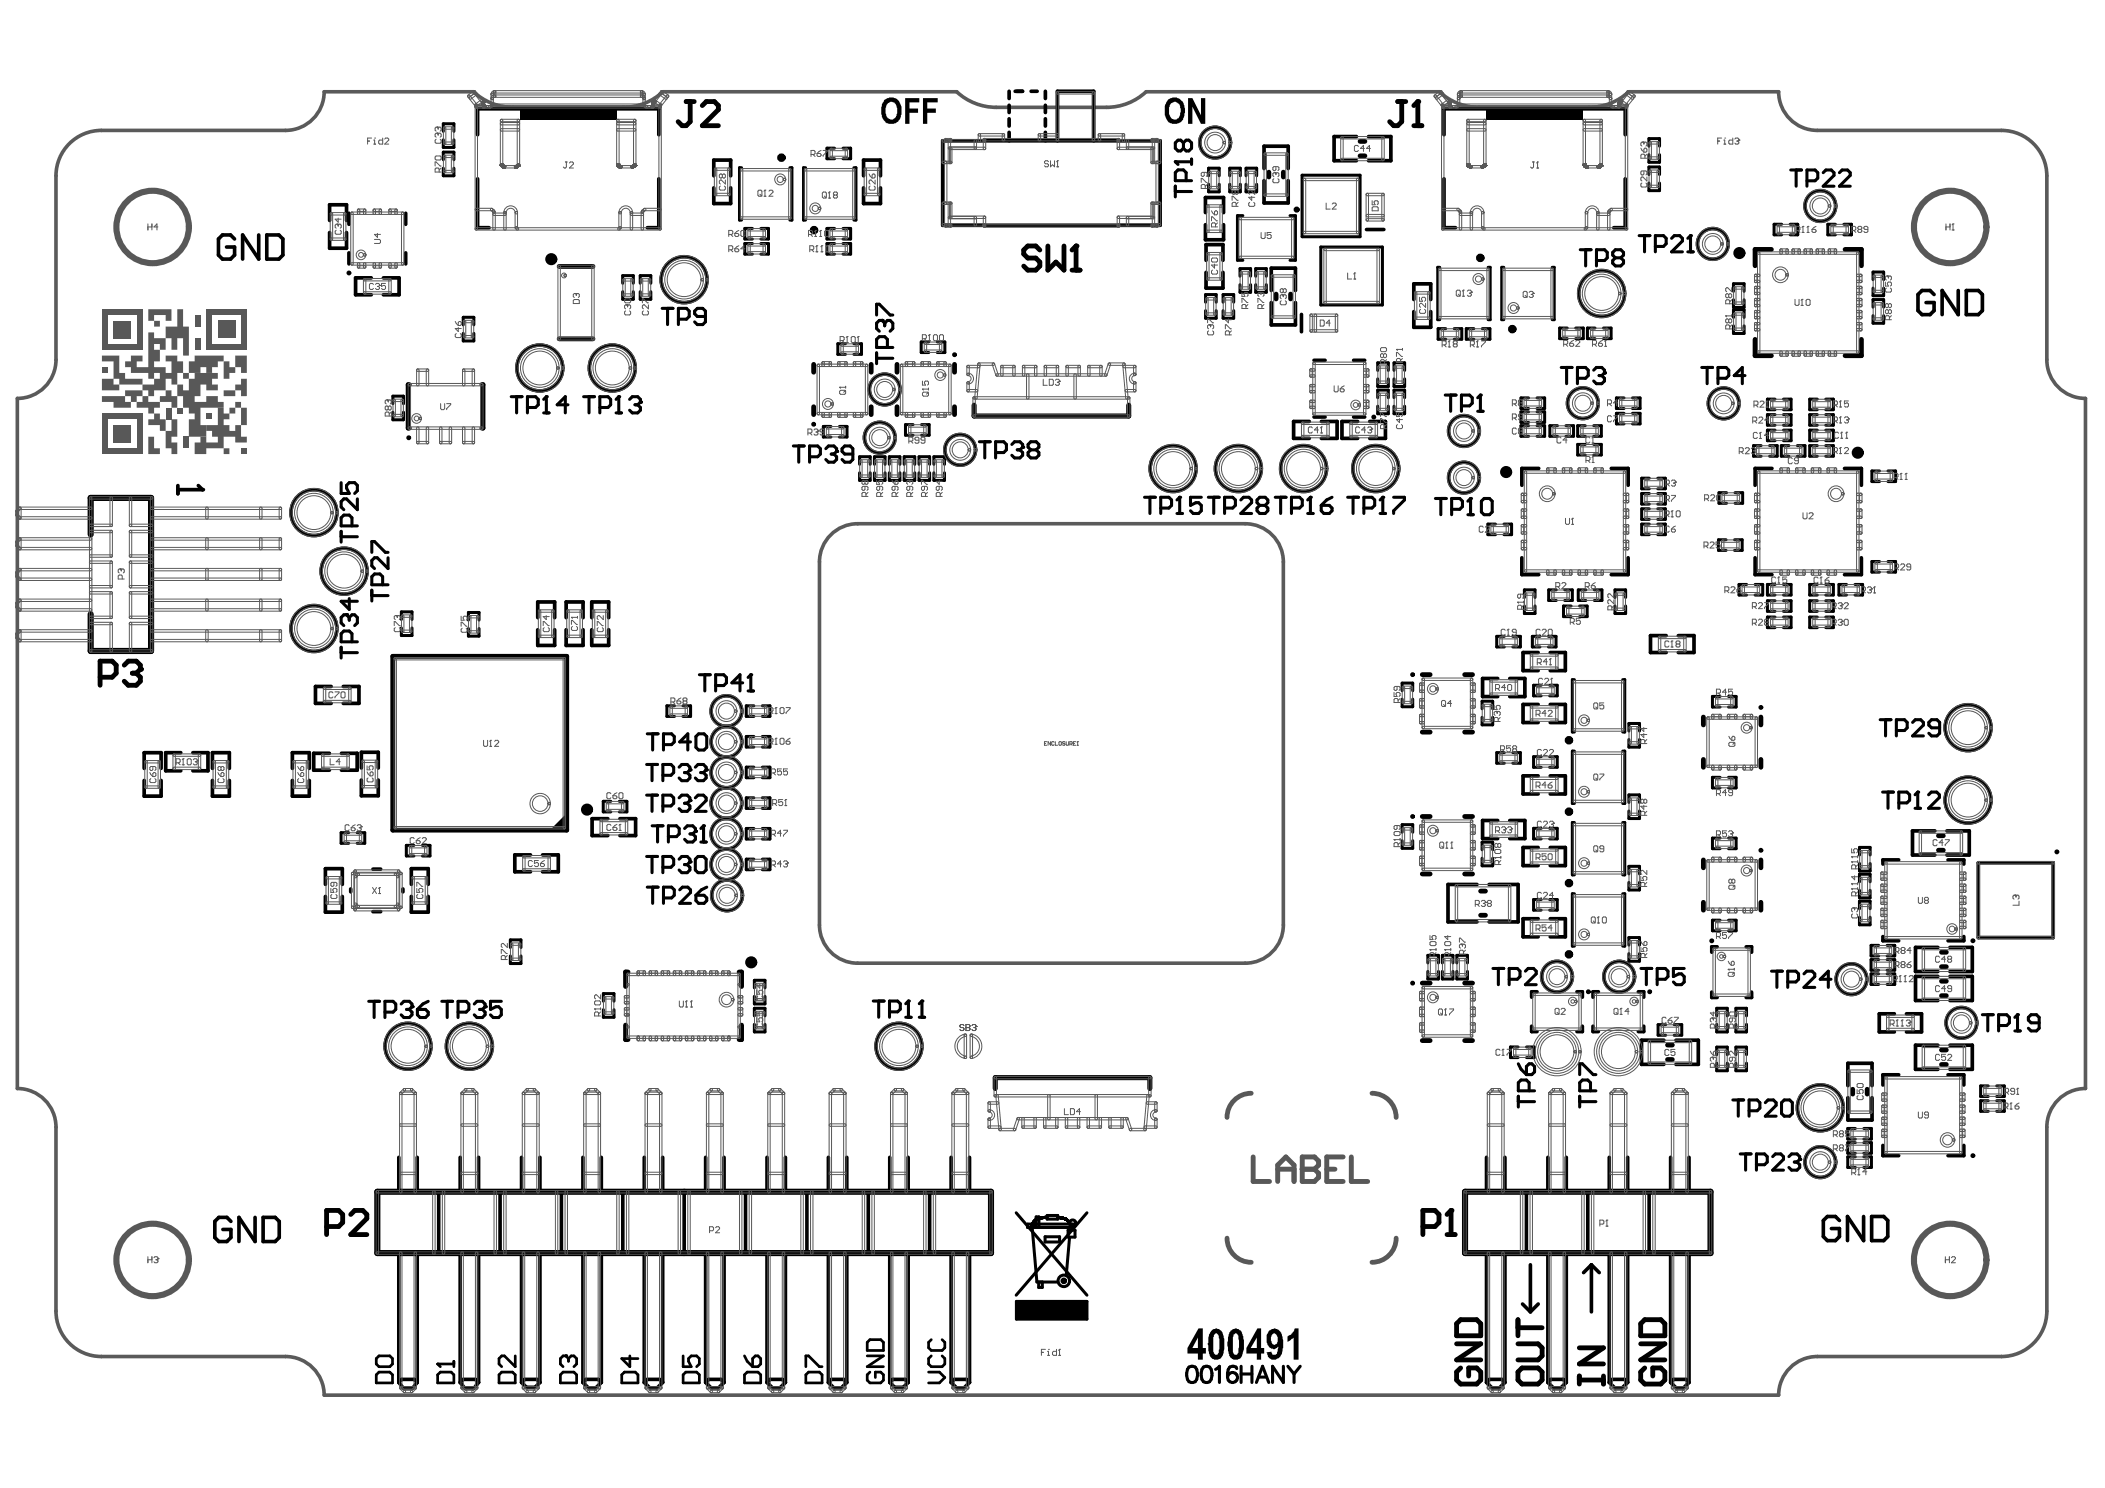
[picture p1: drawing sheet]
<svg xmlns="http://www.w3.org/2000/svg" width="297mm" height="210mm" viewBox="0 0 297 210" stroke-linecap="round" stroke-linejoin="round" font-family="sans-serif">
<path d="M9.5 20.6a6.4 6.4 0 0 1 4.8-2.2h26a5.5 5.5 0 0 0 5.4-5.5h21.1a8.2 8.2 0 0 0 5.6 2.2h15.6a8.2 8.2 0 0 0 5.5-2.2h41.5a8.2 8.2 0 0 0 5.6 2.2h15.5a8.2 8.2 0 0 0 5.6-2.2h41.4a8.2 8.2 0 0 0 5.6 2.2h15.5a8.2 8.2 0 0 0 5.6-2.2h21.2a5.5 5.5 0 0 0 5.4 5.5h26a6.4 6.4 0 0 1 6.4 6.4v26a5.5 5.5 0 0 0 5.5 5.4v97.3a5.5 5.5 0 0 0-5.5 5.5v26a6.4 6.4 0 0 1-6.4 6.4h-26a5.5 5.5 0 0 0-5.4 5.4h-205.3a5.5 5.5 0 0 0-5.4-5.4h-26a6.4 6.4 0 0 1-6.4-6.4v-26a5.5 5.5 0 0 0-5.5-5.5v-97.3a5.5 5.5 0 0 0 5.5-5.4v-26a6.4 6.4 0 0 1 1.6-4.2zM117.2 75.5a5.4 5.4 0 0 1 3.8-1.6h54.7a5.4 5.4 0 0 1 5.4 5.4v51.2a5.4 5.4 0 0 1-5.4 5.4h-54.7a5.4 5.4 0 0 1-5.4-5.4v-51.2a5.4 5.4 0 0 1 1.6-3.8z" fill="none" stroke="#5a5a5a" stroke-width=".51"/>
<g fill="#000">
<path d="M127.7 13.8h2v.6h-1.4v.9h1.2v.6h-1.2v1.6h-.6zM130.2 13.8h2.1v.6h-1.5v.9h1.3v.6h-1.3v1.6h-.6zM167.7 13.8h.6l1.2 2.5v-2.5h.6v3.7h-.6l-1.2-2.5v2.5h-.6zM77.9 116.8l1.7-1.7v1.7zM182.7 187.4h.5v4.4h-.7v-3.2l-.1 .3-.7 .4v-.8l.1-.1a.83 .83 0 0 0 .7-.5z"/>
<path d="M125.1 14.7a2.34 2.34 0 0 0 0 1.8l.1 .1a.75 .75 0 0 0 .8 .2 .75 .75 0 0 0 .5-.7l.1-.1a1.66 1.66 0 0 0-.4-1.6h-.2a.46 .46 0 0 0-.7 .2zM124.8 14.1a1.46 1.46 0 0 1 1.1-.3 1.37 1.37 0 0 1 1.2 1.1 2.35 2.35 0 0 1-.4 2.3 1.85 1.85 0 0 1-1.7 .1v-.1a2.03 2.03 0 0 1-.6-1.7v-.8z"/>
<path d="M165.1 14.7a1.97 1.97 0 0 0 .3 2.1 .79 .79 0 0 0 1.1-.6 1.87 1.87 0 0 0-.1-1.6h-.1a.65 .65 0 0 0-1.1 0zM164.8 14.1a1.4 1.4 0 0 1 1.5-.2 1.4 1.4 0 0 1 .8 1.2 2.28 2.28 0 0 1-.4 2 1.4 1.4 0 0 1-1.5 .3 1.4 1.4 0 0 1-.8-1.3 2.65 2.65 0 0 1 .4-2z"/>
<path d="M169 188.7l-.7 1.5h.7zM169.1 187.4h.6v2.8h.5v.7h-.5v.9h-.7v-.9h-1.4v-.7z"/>
<path d="M171.3 188.3l-.1 1.4a1.57 1.57 0 0 0 .3 1.4h.3l.1-.3h.1l.1-1.9-.1-.5-.3-.3h-.2zM170.8 187.9l.3-.3a1.02 1.02 0 0 1 1.5 .7 5.1 5.1 0 0 1-.2 3.2 .99 .99 0 0 1-1 .3 .99 .99 0 0 1-.7-.8 1.65 1.65 0 0 1-.2-1.2l-.1-.2 .1-.3a2.23 2.23 0 0 1 .3-1.4z"/>
<path d="M174.1 188.3l-.1 .3v1.7a.6 .6 0 0 0 .3 .8h.3v-.1a.72 .72 0 0 0 .2-.8v-.1v-1.7l-.3-.3zM173.6 187.7a1.01 1.01 0 0 1 1.1-.2 1.01 1.01 0 0 1 .7 .9 4.1 4.1 0 0 1-.3 3.1 .96 .96 0 0 1-1.6-.4l-.1-.2a4.6 4.6 0 0 1 0-2.5l.1-.4z"/>
<path d="M177.4 188.7l-.9 1.5h.9zM177.4 187.4h.6v2.8h.4v.7h-.4v.9h-.6v-.9h-1.5v-.7z"/>
<path d="M179.4 188.3a1.07 1.07 0 0 0 .4 1.4l.1-.1a.53 .53 0 0 0 .4-.7l-.1-.5a.47 .47 0 0 0-.6-.2zM179 187.8l.3-.2a.98 .98 0 0 1 1.5 .6 3.9 3.9 0 0 1-.2 3.2 .99 .99 0 0 1-1 .4 .99 .99 0 0 1-.8-.9l-.1-.1 .7-.1a.39 .39 0 0 0 .4 .4 .39 .39 0 0 0 .4-.4h.1l.1-.8a.79 .79 0 0 1-1.2 .2 1.94 1.94 0 0 1-.5-1.6z"/>
<circle cx="200.1" cy="14.3" r=".34"/>
<circle cx="151.8" cy="34.7" r=".34"/>
<circle cx="165.9" cy="22.8" r=".22"/>
<circle cx="238.6" cy="33.2" r=".22"/>
<circle cx="77.1" cy="56" r=".22"/>
<circle cx="87.3" cy="56" r=".22"/>
<circle cx="90.4" cy="56.7" r=".22"/>
<circle cx="124.5" cy="45.2" r=".22"/>
<circle cx="208.9" cy="55.7" r=".22"/>
<circle cx="226.4" cy="52.6" r=".22"/>
<circle cx="28.6" cy="69.1" r=".26"/>
<circle cx="118.1" cy="63.7" r=".22"/>
<circle cx="144.3" cy="63.1" r=".22"/>
<circle cx="166.5" cy="70.1" r=".22"/>
<circle cx="184.9" cy="70.1" r=".22"/>
<circle cx="195.1" cy="70.1" r=".22"/>
<circle cx="207.5" cy="70.3" r=".22"/>
<circle cx="19.8" cy="94.4" r=".34"/>
<circle cx="48.9" cy="86.7" r=".22"/>
<circle cx="105.9" cy="95.2" r=".22"/>
<circle cx="97.4" cy="112.9" r=".22"/>
<circle cx="97.4" cy="108.6" r=".22"/>
<circle cx="98.1" cy="117.3" r=".22"/>
<circle cx="99.3" cy="116.5" r=".22"/>
<circle cx="99.6" cy="108.6" r=".22"/>
<circle cx="270.6" cy="111.7" r=".22"/>
<circle cx="97.4" cy="121.6" r=".22"/>
<circle cx="58.1" cy="142" r=".22"/>
<circle cx="68.5" cy="142" r=".22"/>
<circle cx="128.2" cy="141.2" r=".22"/>
<circle cx="130.1" cy="141.2" r=".22"/>
<circle cx="284.7" cy="143.1" r=".22"/>
<circle cx="145.6" cy="172.9" r=".21"/>
<circle cx="145.6" cy="172.8" r=".21"/>
<circle cx="151.1" cy="172.8" r=".21"/>
<circle cx="151.1" cy="172.9" r=".21"/>
<circle cx="204.8" cy="170.8" r=".34"/>
<circle cx="254" cy="163.5" r=".22"/>
<circle cx="61.8" cy="192.4" r=".19"/>
<circle cx="79.8" cy="191.3" r=".19"/>
</g>
<g fill="none" stroke="#000" stroke-width=".52">
<path d="M67.4 19v-3.7h25.6v3.7M133 19.9h30.7v11.9h-30.7zM142.4 12.9v1M142.4 14.9v1M142.4 16.8v1M142.4 18.7v1.2M143.3 12.9h1M145.5 12.9h.9M147.5 12.9v1M147.5 14.9v1M147.5 16.8v1M147.5 18.7v1.2"/>
<path d="M149.2 19.9v-7h5.1v7M191.4 19.3h-3.1v3.4h3.1M193.1 19.3h3.2v3.4h-3.2M203.8 19v-3.7h25.5v3.7M46.5 31.1v-2.2h2.4v2.2M46.5 32.8v2.2h2.4v-2.2M52.4 39.2h-2.2v2.4h2.2M54.1 39.2h2.2v2.4h-2.2M67.4 25.2v6.9h1.6M93 25.2v6.9h-1.7M100.7 24.8v-2.2h2.4v2.2M100.7 26.5v2.2h2.4v-2.2"/>
<path d="M121.9 24.8v-2.2h2.3v2.2M121.9 26.5v2.2h2.3v-2.2M170.1 30v-2.1h2.6v2.1M170.1 31.7v2.1h2.6v-2.1M170.2 36.7v-2.2h2.4v2.2M170.2 38.4v2.2h2.4v-2.2M178.4 23.8v-3.2h3.4v3.2M178.4 25.5v3.1h3.4v-3.1M203.8 25.2v6.9h1.6M229.3 25.2v6.9h-1.6M179.4 42.7v3.1h3.4v-3.1M179.4 41v-3.2h3.4v3.2"/>
<path d="M184.8 59.5h-2.3v2.3h2.3M186.5 59.5h2.2v2.3h-2.2M191.6 59.5h-2.2v2.3h2.2M193.3 59.5h2.2v2.3h-2.2M199.5 42.3v-2.3h2.4v2.3M199.5 44v2.2h2.4v-2.2M25.1 68.5v1.2M28 68.5l.6 .6h-3.5M46.7 96.8h-2.2v2.4h2.2M48.4 96.8h2.3v2.4h-2.3M75.9 88.8v2.2h2.4v-2.2M75.9 87.1v-2.2h2.4v2.2"/>
<path d="M79.9 88.8v2.2h2.4v-2.2M79.9 87.1v-2.2h2.4v2.2M83.5 88.8v2.2h2.4v-2.2M83.5 87.1v-2.2h2.4v2.2M211.3 95.7h-2.1v2.6h2.1M213 95.7h2.2v2.6h-2.2M217.1 92h-2.2v2.6h2.2M217.1 99.4h-2.2v2.5h2.2M218.8 99.4h2.1v2.5h-2.1M218.8 92h2.1v2.6h-2.1M235.1 89.7h-2.2v2.3h2.2M236.8 89.7h2.2v2.3h-2.2"/>
<path d="M20.3 108.4v-2.2h2.4v2.2M20.3 110.1v2.2h2.4v-2.2M25.5 106.2h-2.1v2.5h2.1M27.2 106.2h2.1v2.5h-2.1M30 110.1v2.2h2.4v-2.2M30 108.4v-2.2h2.4v2.2M41.3 110.1v2.2h2.3v-2.2M41.3 108.4v-2.2h2.3v2.2M46.5 106.3h-2.2v2.3h2.2M48.2 106.3h2.2v2.3h-2.2M51 110v2.3h2.4v-2.3M51 108.3v-2.2h2.4v2.2"/>
<path d="M85.8 115.5h-2.2v2.4h2.2M87.5 115.5h2.2v2.4h-2.2M211.3 115.7h-2.1v2.6h2.1M213 115.7h2.2v2.6h-2.2M217.1 109.4h-2.2v2.6h2.2M217.1 119.6h-2.2v2.5h2.2M218.8 119.6h2.1v2.5h-2.1M218.8 109.4h2.1v2.6h-2.1M273 117.2h-3.1v3.4h3.1M274.7 117.2h3.2v3.4h-3.2M45.9 124.8v-2.3h2.4v2.3M45.9 126.5v2.2h2.4v-2.2"/>
<path d="M49.5 125.4v.4M52.6 128.6h1.1M52.6 122.6h1.1M56.9 125.4v.4M58 126.5v2.2h2.4v-2.2M58 124.8v-2.3h2.4v2.3M74.9 120.6h-2.3v2.4h2.3M76.6 120.6h2.2v2.4h-2.2M208.4 124.8h-4.1v5.2h4.1M210.1 124.8h4.1v5.2h-4.1M217.1 129.6h-2.2v2.6h2.2M218.8 129.6h2.1v2.6h-2.1"/>
<path d="M273.5 137.7h-3.2v3.4h3.2M273.5 133.6h-3.2v3.4h3.2M275.2 137.7h3.1v3.4h-3.1M275.2 133.6h3.1v3.4h-3.1M234.8 146.7h-3.2v3.4h3.2M236.5 146.7h3.2v3.4h-3.2M260.8 153.1v-3.1h3.4v3.1M260.8 154.8v3.2h3.4v-3.2M267.3 143h-2.1v2.6h2.1M269 143h2.2v2.6h-2.2M273.5 147.4h-3.2v3.4h3.2M275.2 147.4h3.1v3.4h-3.1"/>
</g>
<g fill="none" stroke="#000" stroke-width=".43">
<path d="M62.6 18.5v-1h1.5v1M62.6 19.7v1.1h1.5v-1.1M62.6 22.5v-1h1.5v1M62.6 23.7v1.1h1.5v-1.1M87.9 40v-1.1h1.5v1.1M90.3 40v-1.1h1.5v1.1M104.6 23.7h-.2v7.3h.2M106.2 32.2h-1.1v1.5h1.1M106.2 34.4h-1.1v1.5h1.1M107.4 32.2h1v1.5h-1M107.4 34.4h1v1.5h-1M111.5 23.7h.2v7.3h-.2"/>
<path d="M113.7 23.7h-.3v7.3h.3M117.8 34.4h-1.1v1.5h1.1M117.8 32.2h-1.1v1.5h1.1M117.8 20.9h-1.1v1.5h1.1M119 34.4h1v1.5h-1M119 32.2h1v1.5h-1M119 20.9h1v1.5h-1M120.5 23.7h.3v7.3h-.3M165.9 26.3v1.5M165.9 27h2.2M167 20.2l-.4-.4h-.4l-.3 .4v.7l.3 .4h.4l.4-.4M167 20.2l.4-.4h.4l.3 .4v.7l-.3 .4h-.4l-.4-.4"/>
<path d="M167 20.2v.7M167.4 25.5v-1.2l-.4-.3h-.8l-.3 .3v1.2h2.2M168.1 22.8h-2.2l.3 .4M168.1 22.4v.8M170.5 24.8v-1.1h1.5v1.1M170.5 26v1.1h1.5v-1.1M173.5 24.8v-1.1h1.5v1.1M173.5 26v1.1h1.5v-1.1M175 39v-1.1h1.5v1.1M175.4 30.4h-.8v6.3h.8M175.8 24.8v-1.1h1.5v1.1M175.8 26v1.1h1.5v-1.1"/>
<path d="M177.2 39v-1.1h1.5v1.1M182 30.4h.8v6.3h-.8M183.7 24.7h8.2v8.7h-8.2zM186.4 34.8h8.7v8.2h-8.7zM203.2 37.7h-.3v7.4h.3M210 37.7h.3v7.4h-.3M212.2 37.7h-.3v7.4h.3M219 37.7h.3v7.4h-.3M223 35.2h1.5M223.8 35.2v2.3M225.3 36.8h1.1l.4-.4v-.8l-.4-.4h-1.1v2.3M227.9 36.4l-.3-.4v-.4l.3-.4h.8l.4 .4v.4l-.4 .4"/>
<path d="M227.9 36.4l-.3 .4v.3l.3 .4h.8l.4-.4v-.3l-.4-.4M227.9 36.4h.8M231.3 33.2h1.5M232.1 33.2v2.3M232.7 25.8v1.1h1.5v-1.1M232.7 20.6v-1h1.5v1M232.7 21.8v1.1h1.5v-1.1M232.7 24.6v-1h1.5v1M233.6 34.8h1.1l.4-.4v-.8l-.4-.4h-1.1v2.3M235.9 33.6l.4-.4h.7l.4 .4v.4l-1.5 1.5h1.5M238.2 35.5h.7M238.2 33.6l.4-.4v2.3"/>
<path d="M251.4 31.6h-1.1v1.5h1.1M252.6 31.6h1.1v1.5h-1.1M252.7 24h1.5M253.5 24v2.3M255 25.5h1.1l.4-.4v-.7l-.4-.4h-1.1v2.3M257.3 24.4l.4-.4h.7l.4 .4v.3l-1.5 1.6h1.5M259 31.6h-1.1v1.5h1.1M259.6 24.4l.3-.4h.8l.4 .4v.3l-1.5 1.6h1.5M260.2 31.6h1.1v1.5h-1.1M264.3 39.4v-1h1.5v1M55.4 58.1v1.1h1.5v-1.1M55.4 57v-1.1h1.5v1.1"/>
<path d="M65.4 45.8v-1h1.5v1M65.4 47v1.1h1.5v-1.1M72.1 56h1.6M72.9 56v2.2M74.4 57.5h1.2l.4-.4v-.8l-.4-.3h-1.2v2.2M76.7 58.2h.8M76.7 56.3l.4-.3v2.2M80.2 57.1h-1.6l1.2-1.1v2.2M82.4 56h1.5M83.1 56v2.2M84.6 57.5h1.2l.4-.4v-.8l-.4-.3h-1.2v2.2M86.9 56.3l.4-.3v2.2"/>
<path d="M86.9 58.2h.8M87.9 41.1v1.1h1.5v-1.1M88.8 56.3l.4-.3h.8l.4 .3v.4l-.4 .4M89.6 57.1h.4M90 57.1l.4 .4v.4l-.4 .3h-.8l-.4-.3M90.3 41.1v1.1h1.5v-1.1M93.4 43.5h1.6M94.2 43.5v2.3M95.7 45h1.2l.4-.4v-.7l-.4-.4h-1.2v2.3M99.5 44.6h-1.1l-.4-.3v-.4l.4-.4h.8l.3 .4v1.5l-.3 .4h-.8l-.4-.4M119.3 48.5h-1.1v1.5h1.1M120.5 48.5h1.1v1.5h-1.1"/>
<path d="M123.7 44.4v-1.5h.4l1.5 1.5h.4M123.7 49.8v1.5M123.7 50.5h2.3M124.8 45.6l-.3-.4h-.4l-.4 .4v.7l.4 .4M124.8 45.6l.4-.4h.4l.4 .4v.7l-.4 .4M124.8 45.6v.4M125.2 49v-1.1l-.4-.4h-.7l-.4 .4v1.1h2.3M128.8 59.9h-1v1.5h1M130 59.9h1.1v1.5h-1.1M131.1 48.2h-1.1v1.5h1.1M132.3 48.2h1v1.5h-1M170.1 43.8v1.1h1.5v-1.1"/>
<path d="M170.1 42.6v-1h1.5v1M172.6 43.8v1.1h1.5v-1.1M172.6 42.6v-1h1.5v1M175 40.2v1h1.5v-1M177.2 40.2v1h1.5v-1M194.4 57.3v1.1h1.5v-1.1M194.4 56.1v-1.1h1.5v1.1M194.4 52.3v-1.1h1.5v1.1M194.4 53.4v1.1h1.5v-1.1M196.7 57.3v1.1h1.5v-1.1M196.7 56.1v-1.1h1.5v1.1M196.7 52.3v-1.1h1.5v1.1"/>
<path d="M196.7 53.4v1.1h1.5v-1.1M203.9 55.7h1.6M204 46.4h-1.1v1.5h1.1M204.7 55.7v2.3M205.2 46.4h1.1v1.5h-1.1M206.2 57.3h1.2l.4-.4v-.8l-.4-.4h-1.2v2.3M208 46.4h-1.1v1.5h1.1M208.5 56.1l.4-.4v2.3M208.5 58h.8M209.2 46.4h1v1.5h-1M215.7 56.1h-1.1v1.5h1.1M215.7 58.1h-1.1v1.5h1.1"/>
<path d="M216.9 56.1h1.1v1.5h-1.1M216.9 58.1h1.1v1.5h-1.1M220.3 51.8h1.5M221.1 51.8v2.3M221.2 46.3h-1.1v1.5h1.1M222.3 46.3h1.1v1.5h-1.1M222.6 53.4h1.1l.4-.4v-.8l-.4-.4h-1.1v2.3M224.9 52.2l.4-.4h.7l.4 .4v.4l-.4 .4M225.1 46.3h-1.1v1.5h1.1M225.6 53h.4M226 53l.4 .4v.3l-.4 .4h-.7l-.4-.4M226.3 46.3h1v1.5h-1"/>
<path d="M229.2 56.1h-1.1v1.5h1.1M229.2 58.3h-1.1v1.5h1.1M230.4 56.1h1v1.5h-1M230.4 58.3h1v1.5h-1M240.1 51.8h1.6M240.9 51.8v2.3M242.4 53.4h1.2l.4-.4v-.8l-.4-.4h-1.2v2.3M244.6 41.1v-1.1h1.5v1.1M244.6 42.3v1.1h1.5v-1.1M244.6 44.8v-1.1h1.5v1.1M244.6 46v1h1.5v-1M246.2 53h-1.5l1.2-1.2v2.3"/>
<path d="M250.5 56.3h-1.1v1.5h1.1M250.5 58.5h-1.1v1.5h1.1M251.7 56.3h1v1.5h-1M251.7 58.5h1v1.5h-1M256.4 58.5h-1v1.5h1M256.4 56.3h-1v1.5h1M257.6 58.5h1.1v1.5h-1.1M257.6 56.3h1.1v1.5h-1.1M264.3 40.6v1.1h1.5v-1.1M264.3 43.3v-1h1.5v1M264.3 44.5v1.1h1.5v-1.1M48.1 68.1v1.5h1.2l-.4-.8v-.3l.4-.4h.7l.4 .4v.7l-.4 .4"/>
<path d="M48.1 74.9v1.6M48.1 75.7h2.3M49.7 74.2v-1.2l-.4-.3h-.8l-.4 .3v1.2h2.3M50.4 70.4v1.5l-1.5-1.5h-.4l-.4 .4v.7l.4 .4M52.5 77.9v-1.5h.3l1.6 1.5h.4M54.8 78.7v1.5l-1.6-1.5h-.4l-.3 .4v.7l.3 .4M111.9 62.9h1.6M112.7 62.9v2.3M114.2 64.4h1.2l.4-.3v-.8l-.4-.4h-1.2v2.3M116.5 63.3l.4-.4h.8l.4 .4v.4l-.4 .4M117.3 60.2h-1.1v1.5h1.1M117.3 64.1h.4"/>
<path d="M117.7 64.1l.4 .3v.4l-.4 .4h-.8l-.4-.4M118.4 60.2h1.1v1.5h-1.1M120.3 64.1h-1.1l-.4-.4v-.4l.4-.4h.8l.3 .4v1.5l-.3 .4h-.8l-.4-.4M121.3 65.5v-1.1h1.5v1.1M121.3 66.7v1.1h1.5v-1.1M123.4 65.5v-1.1h1.5v1.1M123.4 66.7v1.1h1.5v-1.1M125.5 66.7v1.1h1.5v-1.1M125.5 65.5v-1.1h1.5v1.1M127.6 66.7v1.1h1.5v-1.1M127.6 65.5v-1.1h1.5v1.1M129.7 66.7v1.1h1.5v-1.1"/>
<path d="M129.7 65.5v-1.1h1.5v1.1M131.8 66.7v1.1h1.5v-1.1M131.8 65.5v-1.1h1.5v1.1M138.2 62.3h1.5M139 62.3v2.3M140.5 63.8h1.1l.4-.3v-.8l-.4-.4h-1.1v2.3M142.8 62.7l.4-.4h.7l.4 .4v.4l-.4 .4M143.5 63.5h.4M143.9 63.5l.4 .3v.4l-.4 .4h-.7l-.4-.4M145.5 63.5l-.4-.4v-.4l.4-.4h.7l.4 .4v.4l-.4 .4M145.5 63.5l-.4 .3v.4l.4 .4h.7l.4-.4v-.4l-.4-.3M145.5 63.5h.7"/>
<path d="M161.5 70.1h1.5M162.3 70.1v2.3M163.8 71.7h1.1l.4-.4v-.8l-.4-.4h-1.1v2.3M166.1 72.4h.7M166.1 70.5l.4-.4v2.3M169.5 70.1h-1.5v1.2l.8-.4h.3l.4 .4v.8l-.4 .3h-.7l-.4-.3M170.5 70.1h1.5M171.3 70.1v2.3M172.8 71.7h1.1l.4-.4v-.8l-.4-.4h-1.1v2.3M175.1 70.5l.4-.4h.7l.4 .4v.4l-1.5 1.5h1.5M177.8 71.3l-.4-.4v-.4l.4-.4h.7l.4 .4v.4l-.4 .4M177.8 71.3l-.4 .4v.4l.4 .3h.7l.4-.3v-.4l-.4-.4"/>
<path d="M177.8 71.3h.7M179.9 70.1h1.6M180.7 70.1v2.3M182.2 71.7h1.2l.4-.4v-.8l-.4-.4h-1.2v2.3M184.5 72.4h.8M184.5 70.5l.4-.4v2.3M186.4 71.3h1.2l.4 .4v.4l-.4 .3h-.8l-.4-.3zM188 70.1l-.8 .4-.8 .8M190.2 70.1h1.5M190.9 70.1v2.3M192.5 71.7h1.1l.4-.4v-.8l-.4-.4h-1.1v2.3M194.7 72.4h.8"/>
<path d="M194.7 70.5l.4-.4v2.3M196.7 70.1h1.5v.4l-1.5 1.6v.3M202.6 70.3h1.5M203.3 70.3v2.3M204.8 71.8h1.2l.4-.3v-.8l-.4-.4h-1.2v2.3M207.1 70.7l.4-.4v2.3M207.1 72.6h.8M209.4 70.3h.8l.4 .4v1.5l-.4 .4h-.8l-.4-.4v-1.5zM211 73.9h-1v1.5h1M212.2 73.9h1.1v1.5h-1.1M215.7 60h-1.1v1.5h1.1M216.9 60h1.1v1.5h-1.1"/>
<path d="M219.8 60h-1.1v1.5h1.1M221 60h1v1.5h-1M223.7 60h-1.1v1.5h1.1M223.7 62.7h-1.1v1.5h1.1M224.9 60h1.1v1.5h-1.1M224.9 62.7h1.1v1.5h-1.1M232.7 73.9h-1v1.5h1M232.7 67.5h-1v1.5h1M232.7 69.6h-1v1.5h1M232.7 71.8h-1v1.5h1M233.9 73.9h1.1v1.5h-1.1M233.9 71.8h1.1v1.5h-1.1"/>
<path d="M233.9 69.6h1.1v1.5h-1.1M233.9 67.5h1.1v1.5h-1.1M243.6 76.1h-1.1v1.5h1.1M243.6 69.5h-1v1.5h1M244.8 76.1h1v1.5h-1M244.8 69.5h1.1v1.5h-1.1M248.5 62.9h-1.1v1.5h1.1M249.7 62.9h1.1v1.5h-1.1M250.5 60.7h-1.1v1.5h1.1M251.7 60.7h1v1.5h-1M252.4 62.9h-1v1.5h1M253.6 62.9h1.1v1.5h-1.1"/>
<path d="M256.4 62.9h-1v1.5h1M256.4 60.7h-1v1.5h1M257.6 62.9h1.1v1.5h-1.1M257.6 60.7h1.1v1.5h-1.1M265.2 79.2h-1.1v1.5h1.1M265.2 66.4h-1.1v1.5h1.1M266.4 79.2h1.1v1.5h-1.1M266.4 66.4h1.1v1.5h-1.1M48.1 91.3v1.5M48.1 92.1h2.3M49.3 87.1l-.4-.4h-.4l-.4 .4v.8l.4 .3M49.3 87.1l.4-.4h.3l.4 .4v.8l-.4 .3"/>
<path d="M49.3 84.4v1.6l-1.2-1.2h2.3M49.3 87.1v.4M49.7 90.5v-1.1l-.4-.4h-.8l-.4 .4v1.1h2.3M52.5 83.3v1.5M52.5 84h2.3M54 82.5v-1.2l-.4-.3h-.8l-.3 .3v1.2h2.3M56.6 87.4v-1.1h1.5v1.1M56.6 88.6v1.1h1.5v-1.1M66.1 87.5v-1.1h1.5v1.1M66.1 88.7v1h1.5v-1M95.2 99.6h-1.1v1.5h1.1M96.4 99.6h1v1.5h-1"/>
<path d="M98.7 95.2h1.5M99.5 95.2v2.3M101 96.7h1.1l.4-.4v-.7l-.4-.4h-1.1v2.3M104.8 96.3h-1.5l1.1-1.1v2.3M105.6 97.5h.7M105.6 95.6l.3-.4v2.3M106.4 99.6h-1.1v1.5h1.1M107.6 99.6h1v1.5h-1M197.9 97.4v-1h1.5v1M197.9 98.6v1.1h1.5v-1.1M209.1 100v-1.1h1.5v1.1M212.3 89.8h-1.1v1.5h1.1"/>
<path d="M213.5 89.8h1v1.5h-1M215.1 85.5v1h1.5v-1M215.1 84.3v-1.1h1.5v1.1M217.3 89.8h-1.1v1.5h1.1M217.5 96.7h-1.1v1.5h1.1M218.5 89.8h1.1v1.5h-1.1M218.7 96.7h1v1.5h-1M219.6 83.2h-1.1v1.5h1.1M220.8 83.2h1.1v1.5h-1.1M221.7 85.5h-1.1v1.5h1.1M222.2 95.9h-.3v7.4h.3M222.9 85.5h1.1v1.5h-1.1"/>
<path d="M223.8 83.2h-1.1v1.5h1.1M225 83.2h1.1v1.5h-1.1M227.9 85.5v1h1.5v-1M227.9 84.3v-1.1h1.5v1.1M229 95.9h.3v7.4h-.3M242.7 98.2h-1.1v1.5h1.1M243.9 98.2h1.1v1.5h-1.1M246.5 82.4h-1.1v1.5h1.1M247.7 82.4h1v1.5h-1M250.5 82.4h-1.1v1.5h1.1M250.5 87h-1.1v1.5h1.1M250.5 84.7h-1.1v1.5h1.1"/>
<path d="M251.7 82.4h1v1.5h-1M251.7 87h1v1.5h-1M251.7 84.7h1v1.5h-1M256.4 82.4h-1v1.5h1M256.4 87h-1v1.5h1M256.4 84.7h-1v1.5h1M257.6 82.4h1.1v1.5h-1.1M257.6 87h1.1v1.5h-1.1M257.6 84.7h1.1v1.5h-1.1M260.6 82.4h-1.1v1.5h1.1M261.8 82.4h1v1.5h-1M49.2 117.5h-1.1v1.5h1.1"/>
<path d="M50.4 117.5h1.1v1.5h-1.1M58.4 119.2h-1.1v1.5h1.1M59.6 119.2h1.1v1.5h-1.1M86.2 113h-1.1v1.5h1.1M87.4 113h1.1v1.5h-1.1M91.2 107.8h1.6M91.2 112.2h1.6M91.3 103.5h1.6M92 107.8v2.3M92 112.2v2.3M92 116.5h1.6M92.1 103.5v2.3"/>
<path d="M92.8 116.5v2.3M93.5 109.4h1.2l.4-.4v-.8l-.4-.4h-1.2v2.3M93.5 113.7h1.2l.4-.4v-.8l-.4-.3h-1.2v2.3M93.6 105h1.2l.3-.3v-.8l-.3-.4h-1.2v2.3M94.3 118h1.2l.3-.4v-.7l-.3-.4h-1.2v2.3M95.8 108.2l.4-.4h.8l.4 .4v.4l-.4 .4M95.8 112.5l.4-.3h.8l.4 .3v.4l-.4 .4M96.6 109h.4M96.6 113.3h.4M96.6 116.9l.4-.4h.8l.3 .4v.4l-.3 .3M97 109l.4 .4v.3l-.4 .4h-.8l-.4-.4M97 113.3l.4 .4v.4l-.4 .4h-.8l-.4-.4"/>
<path d="M97.4 117.6h.4M97.4 104.7h-1.5l1.2-1.2v2.3M97.8 117.6l.3 .4v.4l-.3 .4h-.8l-.4-.4M98.1 108.2l.4-.4h.8l.3 .4v.4l-.3 .4M98.1 112.5l.4-.3h.8l.3 .3v.4l-1.5 1.6h1.5M98.2 103.9l.4-.4h.7l.4 .4v1.5l-.4 .4h-.7l-.4-.4zM98.9 109h.4M98.9 118.8h.8M98.9 116.9l.4-.4v2.3M99.3 109l.3 .4v.3l-.3 .4h-.8l-.4-.4M106.4 103.9h-1.1v1.5h1.1M106.4 108.2h-1.1v1.5h1.1"/>
<path d="M106.4 112.5h-1.1v1.5h1.1M106.4 116.9h-1.1v1.5h1.1M107.6 103.9h1v1.5h-1M107.6 108.2h1v1.5h-1M107.6 112.5h1v1.5h-1M107.6 116.9h1v1.5h-1M197.9 117.4v-1.1h1.5v1.1M197.9 118.6v1.1h1.5v-1.1M209.1 101.2v1.1h1.5v-1.1M209.1 119.9v-1.1h1.5v1.1M212.3 106.2h-1.1v1.5h1.1M213.5 106.2h1v1.5h-1"/>
<path d="M217.5 116.8h-1.1v1.5h1.1M217.5 106.7h-1.1v1.5h1.1M218.7 116.8h1v1.5h-1M218.7 106.7h1v1.5h-1M222.2 116h-.3v7.4h.3M222.2 105.9h-.3v7.4h.3M229 116h.3v7.4h-.3M229 105.9h.3v7.4h-.3M229.9 103.1v-1h1.5v1M229.9 104.3v1.1h1.5v-1.1M229.9 113.2v-1.1h1.5v1.1M229.9 114.4v1.1h1.5v-1.1"/>
<path d="M242.7 118.2h-1.1v1.5h1.1M242.7 109.7h-1.1v1.5h1.1M243.9 109.7h1.1v1.5h-1.1M243.9 118.2h1.1v1.5h-1.1M265.3 101.5h1.5M265.7 111.7h1.5M266.1 101.5v2.3M266.4 111.7v2.3M267.6 103.1h1.1l.4-.4v-.8l-.4-.4h-1.1v2.3M267.9 113.3h1.2l.4-.4v-.8l-.4-.4h-1.2v2.3M269.9 101.9l.4-.4h.7l.4 .4v.4l-1.5 1.5h1.5M270.2 112.1l.4-.4v2.3"/>
<path d="M270.2 114h.8M272.1 112.1l.4-.4h.8l.4 .4v.4l-1.6 1.5h1.6M273.7 102.7h-1.1l-.4-.4v-.4l.4-.4h.7l.4 .4v1.5l-.4 .4h-.7l-.4-.4M72 133.7v-1.1h1.5v1.1M72 134.8v1.1h1.5v-1.1M91.2 120.8h1.6M91.3 125.1h1.6M92 120.8v2.3M92.1 125.1v2.3M93.5 122.3h1.2l.4-.3v-.8l-.4-.4h-1.2v2.3M93.6 126.7h1.2l.4-.4v-.8l-.4-.4h-1.2v2.3M95.8 121.2l.4-.4h.8l.4 .4v.4l-.4 .4"/>
<path d="M95.9 125.5l.4-.4h.8l.3 .4v.4l-1.5 1.5h1.5M96.6 122h.4M97 122l.4 .3v.4l-.4 .4h-.8l-.4-.4M98.1 121.2l.4-.4h.8l.3 .4v1.5l-.3 .4h-.8l-.4-.4zM98.2 126.3h1.1l.4 .4v.4l-.4 .3h-.7l-.4-.3zM99.7 125.1l-.7 .4-.8 .8M106.4 121.2h-1.1v1.5h1.1M106.4 139.4v-1.1h1.5v1.1M107.6 121.2h1v1.5h-1M201.5 137v1.1h1.5v-1.1M201.5 135.8v-1h1.5v1M203.5 135.8v-1h1.5v1"/>
<path d="M203.5 137v1.1h1.5v-1.1M205.6 135.8v-1h1.5v1M205.6 137v1.1h1.5v-1.1M209.1 121.1v1h1.5v-1M210.7 136.6h1.5M211.4 136.6v2.3M213 138.1h1.1l.4-.3v-.8l-.4-.4h-1.1v2.3M215.3 137l.3-.4h.8l.4 .4v.4l-1.5 1.5h1.5M217.5 126.9h-1.1v1.5h1.1M218.7 126.9h1v1.5h-1M222.2 126.1h-.3v7.4h.3M229 126.1h.3v7.4h-.3"/>
<path d="M229.9 123.3v-1.1h1.5v1.1M229.9 124.5v1h1.5v-1M229.9 133.3v-1h1.5v1M229.9 134.5v1.1h1.5v-1.1M231.6 136.6h1.5M232.3 136.6v2.3M233.8 138.1h1.2l.4-.3v-.8l-.4-.4h-1.2v2.3M237.7 136.6h-1.6v1.2l.8-.4h.4l.4 .4v.7l-.4 .4h-.8l-.4-.4M242.7 129.8h-1.1v1.5h1.1M243.9 129.8h1.1v1.5h-1.1M250 137h1.5M250.7 137v2.3"/>
<path d="M252.3 138.5h1.1l.4-.4v-.7l-.4-.4h-1.1v2.3M254.6 137.4l.3-.4h.8l.4 .4v.4l-1.5 1.5h1.5M258.4 138.1h-1.6l1.2-1.1v2.3M262.4 124.4v-1.1h1.5v1.1M262.4 125.6v1.1h1.5v-1.1M262.4 128.2v-1.1h1.5v1.1M262.4 129.4v1.1h1.5v-1.1M262.4 120.6v-1.1h1.5v1.1M262.4 121.8v1.1h1.5v-1.1M265.1 137.4h-1.1v1.5h1.1M265.1 133.4h-1.1v1.5h1.1M265.1 135.4h-1.1v1.5h1.1"/>
<path d="M266.3 137.4h1.1v1.5h-1.1M266.3 133.4h1.1v1.5h-1.1M266.3 135.4h1.1v1.5h-1.1M52 141.2h1.6M52.8 141.2v2.3M54.3 142.8h1.2l.3-.4v-.8l-.3-.4h-1.2v2.3M56.6 141.6l.4-.4h.8l.3 .4v.4l-.3 .4M57.4 142.4h.4M57.8 142.4l.3 .4v.4l-.3 .3h-.8l-.4-.3M58.9 142.4h1.1l.4 .4v.4l-.4 .3h-.7l-.4-.3zM60.4 141.2l-.7 .4-.8 .8M62.3 141.2h1.6"/>
<path d="M63.1 141.2v2.3M64.6 142.8h1.2l.4-.4v-.8l-.4-.4h-1.2v2.3M66.9 141.6l.4-.4h.8l.4 .4v.4l-.4 .4M67.7 142.4h.4M68.1 142.4l.4 .4v.4l-.4 .3h-.8l-.4-.3M70.7 141.2h-1.5v1.2l.8-.4h.4l.3 .4v.8l-.3 .3h-.8l-.4-.3M85.1 141.2v-1h1.5v1M85.1 142.4v1.1h1.5v-1.1M106.4 140.5v1.1h1.5v-1.1M106.4 143.3v-1.1h1.5v1.1M106.4 144.5v1.1h1.5v-1.1M123.2 141.2h1.6"/>
<path d="M124 141.2v2.3M125.5 142.7h1.2l.3-.3v-.8l-.3-.4h-1.2v2.3M127.8 143.5h.8M127.8 141.6l.4-.4v2.3M129.7 143.5h.8M129.7 141.6l.4-.4v2.3M214.2 147.7h-1.1v1.5h1.1M214.3 154.6v1.6M214.3 155.4h2.2M214.3 150.1l.3 .7 .8 .8M215.4 147.7h1.1v1.5h-1.1M215.8 153.9v-1.2l-.4-.3h-.8l-.3 .3v1.2h2.2"/>
<path d="M215.8 150.1h.4l.3 .3v.8l-.3 .4h-.8v-1.2zM222.9 155.4h2.3M222.9 151.6v-1.5h.4l1.5 1.5h.4M222.9 154.6v1.6M224.4 153.9v-1.2l-.3-.3h-.8l-.4 .3v1.2h2.3M235 144.5h-1v1.5h1M236.2 144.5h1.1v1.5h-1.1M242.2 143.3v-1.1h1.5v1.1M242.2 144.5v1.1h1.5v-1.1M242.2 148.8v-1.1h1.5v1.1M242.2 150v1h1.5v-1M244.5 155.2h1.6"/>
<path d="M245 143.3v-1.1h1.5v1.1M245 144.5v1.1h1.5v-1.1M245 148.8v-1.1h1.5v1.1M245 150v1h1.5v-1M245.3 155.2v2.3M246.8 156.7h1.2l.3-.4v-.8l-.3-.3h-1.2v2.3M249.1 155.5l.4-.3h.7l.4 .3v.4l-1.5 1.6h1.5M251.4 155.5l.4-.3h.7l.4 .3v1.6l-.4 .4h-.7l-.4-.4zM261.8 159.2h-1.1v1.5h1.1M263 159.2h1.1v1.5h-1.1M279.7 143.1h1.6M280.5 143.1v2.3"/>
<path d="M280.6 155.3h-1.1v1.5h1.1M280.6 153.2h-1.1v1.5h1.1M281.8 155.3h1v1.5h-1M281.8 153.2h1v1.5h-1M282 144.7h1.2l.4-.4v-.8l-.4-.4h-1.2v2.3M284.3 143.5l.4-.4v2.3M284.3 145.4h.8M287.8 144.3h-1.2l-.4-.4v-.4l.4-.4h.8l.4 .4v1.5l-.4 .4h-.8l-.4-.4M143.4 171.1l10 11.6M145 172.7h6.4v.5h-6.4zM145.6 172.9l.7 7.9h3M145.6 172.9h.1"/>
<path d="M145.6 172.8h.1M145.6 172.8v.1M145.7 172.8h-.1M145.7 172.8h.1M145.7 172.7l-.1 .1M145.7 172.7h.1M145.7 172.6v.1M145.7 172.6h.1M145.8 172.5l-.1 .1M145.8 172.5h.1M145.8 172.4v.1M145.8 172.4h.1"/>
<path d="M145.9 172.3l-.1 .1M145.9 172.3v.1M146 172.2l-.1 .1M146 172.2h.1M146 172.2v.1M146.1 172.1l-.1 .1M146.1 172.1h.1M146.2 172.1h-.1M146.2 172.1h.1M146.2 172.9v-1.2h.4v1.2M146.7 171.9h-.1M146.7 171.8v.1"/>
<path d="M146.8 171.8h.1M146.8 171.8h-.1M146.9 171.8h-.1M146.9 171.8h-.2M147 171.8h-.1M147 171.8h.1M147.1 171.8h-.1M147.1 171.8h-.2M147.1 171.8h.1M147.2 171.8h.1M147.3 171.7l-.1 .1M147.4 171.7h-.1"/>
<path d="M147.4 171.7h.1M147.5 174.5h2v.7h-2zM147.5 171.7h.1M147.5 171.7h-.1M147.6 171.7h-.1M147.6 171.7h.1M147.7 171.7h-.1M147.8 171.7h-.1M147.8 171.5h1.5v.5h-1.5zM149.3 171.7h.1M149.4 171.7h.1M149.4 171.7l.1 .1"/>
<path d="M149.5 171.8h.1M149.6 171.8h.1M149.7 171.8h.1M149.7 171.8h.3M149.8 171.8h.1M149.9 171.8h.1M150 171.8l.2 .1M150 171.8h.1M150 171.8v.1M150 171.9h.2M150 171.9h.1M150.1 171.9h.1"/>
<path d="M150.2 171.9h.1M150.2 171.9l.1 .1M150.2 171.9l.3 .1M150.3 171.9h.1M150.3 172h.1M150.4 172h.1M150.4 172l.1 .1M150.5 172h.1M150.5 172v.1M150.5 172.1h.1M150.6 172.1h.1M150.6 172.1l.1 .1"/>
<path d="M150.7 172.2h.1M150.7 172.2l.1 .1M150.7 173.5h1v1h-1zM150.8 172.3h.1M150.8 172.3v.1M150.8 172.4h.1M150.9 172.4h.1M150.9 172.4v.1M150.9 172.5h.1M150.9 174.5l-.4 5.4M150.9 172.5l.1 .2M151 172.6h.1"/>
<path d="M151 172.6v.1M151 172.7h.1M151 172.7v.1M151 172.8h.1M151 172.8l.1 .1M151.1 172.8h.1M151.1 172.9h.1M153.4 171.1l-10 11.6M245.6 162.8h1.5M246.3 162.8v2.3M247.9 164.3h1.1l.4-.4v-.7l-.4-.4h-1.1v2.3M250.1 163.2l.4-.4h.8l.4 .4v.3l-1.6 1.6h1.6"/>
<path d="M252.4 163.2l.4-.4h.8l.4 .4v.3l-.4 .4M253.2 163.9h.4M253.6 163.9l.4 .4v.4l-.4 .4h-.8l-.4-.4M261.8 163.2h-1.1v1.5h1.1M261.8 161.2h-1.1v1.5h1.1M263 163.2h1.1v1.5h-1.1M263 161.2h1.1v1.5h-1.1M143.4 183.6h10v2.5h-10zM146.6 180.8v.8h.5v-.8M167.8 192.8a.74 .74 0 0 1 1.1 .4 1.89 1.89 0 0 1-.2 1.7 .74 .74 0 0 1-1.1-.3 1.89 1.89 0 0 1 .2-1.8zM169.8 192.8a.74 .74 0 0 1 1.1 .4 1.89 1.89 0 0 1-.2 1.7 .74 .74 0 0 1-1.1-.3 1.89 1.89 0 0 1 .2-1.8zM171.5 193.2l.6-.5v2.3"/>
<path d="M174.5 193.1a.67 .67 0 0 0-1-.3l-.2 .4-.1 1.1M175.1 192.7v2.3M175.1 193.8h1.6M176.7 192.7v2.3M177.3 195l.9-2.3 .8 2.3M177.6 194.3h1.1M181.1 192.7v2.3l-1.5-2.3v2.3M181.7 192.7l.9 1.1M182.6 193.8v1.2M183.5 192.7l-.9 1.1"/>
<circle cx="151.4" cy="172.5" r=".45"/>
<circle cx="150.1" cy="180.7" r=".26"/>
<circle cx="150.1" cy="180.7" r=".81"/>
<circle cx="173.9" cy="194.3" r=".71"/>
</g>
<g fill="none" stroke="#000" stroke-width=".51">
<path d="M33.1 33.7l-.6-.6h-1.1l-.6 .6v2.3l.6 .5h1.1l.6-.5v-1.2h-1.1M36.5 33.1v3.4l-2.3-3.4v3.4M37.6 33.1h1.7l.6 .6v2.3l-.6 .5h-1.7zM49.2 30.1v1.5M49.2 35.7v1.5M57.3 30.1v1.5M57.3 35.7v1.5M192.8 32.4h2.5M183.7 44.3v2.5M185.4 58.8h1.6M185.4 50.8h1.6M191 58.8h1.6"/>
<path d="M191 50.8h1.6M272.9 41.5l-.5-.5h-1.2l-.6 .5v2.3l.6 .6h1.2l.5-.6v-1.1h-1.1M276.3 41v3.4l-2.2-3.4v3.4M277.5 41h1.7l.5 .5v2.3l-.5 .6h-1.7zM214.7 78.7v2.4h2.4M217.1 66.1h-2.4v2.4M227.4 66.1h2.4v2.4M229.8 78.7v2.4h-2.4M247.7 78.7v2.4h2.3M250 66.1h-2.3v2.4M260.3 66.1h2.4v2.4M262.7 78.7v2.4h-2.4"/>
<path d="M216.9 139.9h-.8v.8M222.5 139.9h.8v.8M225.6 139.9h-.8v.8M231.2 139.9h.8v.8M241.5 139.9v.8h.8M242.3 133.6h-.8v.7M246.4 133.6h.8v.7M247.2 139.9v.8h-.8M265.7 132.1v.6h2.2M267.9 121.3h-2.2v.6M274.9 121.3h2.2v.6M277.1 132.1v.6h-2.2"/>
<path d="M279.2 121.7h10.5v10.6h-10.5zM216.1 144.8v.7h.8M223.3 144.8v.7h-.8M224.8 144.8v.7h.8M232 144.8v.7h-.8M267.9 151.6h-2.2v1.5M274.9 151.6h2.2v1.5M32.6 172.3l-.6-.6h-1.1l-.6 .6v2.3l.6 .5h1.1l.6-.5v-1.2h-1.2M36 171.7v3.4l-2.3-3.4v3.4M37.1 171.7h1.7l.6 .6v2.3l-.6 .5h-1.7zM56.3 163.3v4.8M56.3 176.8v18.2"/>
<path d="M58.9 163.3v4.8M58.9 176.8v18.2M61.9 168.1v8.7M64.9 163.3v4.8M64.9 176.8v18.2M67.5 163.3v4.8M67.5 176.8v18.2M70.6 168.1v8.7M73.6 163.3v4.8M73.6 176.8v18.2M76.2 163.3v4.8M76.2 176.8v18.2"/>
<path d="M79.2 168.1v8.7M82.3 163.3v4.8M82.3 176.8v18.2M84.9 163.3v4.8M84.9 176.8v18.2M87.9 168.1v8.7M90.9 163.3v4.8M90.9 176.8v18.2M93.5 163.3v4.8M93.5 176.8v18.2M96.5 168.1v8.7M99.6 163.3v4.8"/>
<path d="M99.6 176.8v18.2M102.2 163.3v4.8M102.2 176.8v18.2M105.2 168.1v8.7M108.2 163.3v4.8M108.2 176.8v18.2M110.8 163.3v4.8M110.8 176.8v18.2M113.9 168.1v8.7M116.9 163.3v4.8M116.9 176.8v18.2M119.5 163.3v4.8"/>
<path d="M119.5 176.8v18.2M122.5 168.1v8.7M125.6 163.3v4.8M125.6 176.8v18.2M128.2 163.3v4.8M128.2 176.8v18.2M131.2 168.1v8.7M134.2 163.3v4.8M134.2 176.8v18.2M136.8 163.3v4.8M136.8 176.8v18.2M209.8 163.3v4.8"/>
<path d="M209.8 176.8v18.2M212.4 163.3v4.8M212.4 176.8v18.2M215.4 168.1v8.7M216 178.4v6.7M218.4 163.3v4.8M218.4 176.8v18.2M221 163.3v4.8M221 176.8v18.2M224.1 168.1v8.7M224.6 178.4l1.1 1.1M224.6 178.4l-1.1 1.1"/>
<path d="M224.6 178.4v6.7M227.1 163.3v4.8M227.1 176.8v18.2M229.7 163.3v4.8M229.7 176.8v18.2M232.7 168.1v8.7M235.7 163.3v4.8M235.7 176.8v18.2M238.3 163.3v4.8M238.3 176.8v18.2M259.6 172.2l-.6-.6h-1.1l-.6 .6v2.2l.6 .6h1.1l.6-.6v-1.1h-1.2M263 171.6v3.4l-2.3-3.4v3.4"/>
<path d="M264.1 171.6h1.7l.6 .6v2.2l-.6 .6h-1.7zM265.7 161.6v1.4h2.2M277.1 161.6v1.4h-2.2M56.3 195l.4-.4h1.7l.5 .4M56.3 195l.6 .8h1.4l.6-.8M64.9 195l.7 .8h1.3l.6-.8M64.9 195l.5-.4h1.7l.4 .4M73.6 195l.4-.4h1.8l.4 .4M73.6 195l.7 .7h1.2l.7-.7M82.3 195l.7 .8h1.1l.8-.8M82.3 195l.4-.4h1.7l.5 .4M90.9 195l.8 .8h1l.8-.8"/>
<path d="M90.9 195l.4-.4h1.8l.4 .4M99.6 195l.8 .8h1l.8-.8M99.6 195l.4-.4h1.7l.5 .4M108.2 195l.8 .8h1.1l.7-.8M108.2 195l.5-.4h1.7l.4 .4M116.9 195l.8 .8h1l.8-.8M116.9 195l.4-.4h1.8l.4 .4M125.6 195l.4-.4h1.7l.5 .4M125.6 195l.6 .7h1.3l.7-.7M134.2 195l.8 .8h1l.8-.8M134.2 195l.4-.4h1.8l.4 .4M209.8 195l.7 .8h1.1l.8-.8"/>
<path d="M209.8 195l.4-.4h1.7l.5 .4M214.8 183.9l1.2 1.2M217.1 183.9l-1.1 1.2M218.4 195l.8 .8h1l.8-.8M218.4 195l.5-.4h1.7l.4 .4M227.1 195l.8 .8h1l.8-.8M227.1 195l.4-.4h1.7l.5 .4M235.7 195l.8 .8h1.1l.7-.8M235.7 195l.5-.4h1.7l.4 .4"/>
<circle cx="96.5" cy="39.5" r="3.2"/>
<circle cx="171.5" cy="20.1" r="2.16"/>
<circle cx="183" cy="29.6" r=".17"/>
<circle cx="241.7" cy="34.4" r="2.16"/>
<circle cx="256.9" cy="29.1" r="2.16"/>
<circle cx="76.2" cy="51.9" r="3.2"/>
<circle cx="86.4" cy="51.9" r="3.2"/>
<circle cx="124.8" cy="54.9" r="2.16"/>
<circle cx="223.4" cy="56.9" r="2.16"/>
<circle cx="226" cy="41.4" r="3.2"/>
<circle cx="243.2" cy="56.9" r="2.16"/>
<circle cx="44.3" cy="72.3" r="3.2"/>
<circle cx="124.1" cy="61.7" r="2.16"/>
<circle cx="135.5" cy="63.5" r="2.16"/>
<circle cx="165.5" cy="66.1" r="3.2"/>
<circle cx="174.7" cy="66.1" r="3.2"/>
<circle cx="184" cy="66.1" r="3.2"/>
<circle cx="194.1" cy="66.1" r="3.2"/>
<circle cx="206.6" cy="60.8" r="2.16"/>
<circle cx="206.6" cy="67.4" r="2.16"/>
<circle cx="44.3" cy="88.7" r="3.2"/>
<circle cx="48.6" cy="80.6" r="3.2"/>
<circle cx="102.5" cy="104.6" r="2.16"/>
<circle cx="102.5" cy="113.3" r="2.16"/>
<circle cx="102.5" cy="100.3" r="2.16"/>
<circle cx="102.5" cy="109" r="2.16"/>
<circle cx="102.5" cy="117.6" r="2.16"/>
<circle cx="277.7" cy="102.6" r="3.2"/>
<circle cx="277.7" cy="112.9" r="3.2"/>
<circle cx="102.5" cy="121.9" r="2.16"/>
<circle cx="102.6" cy="126.3" r="2.16"/>
<circle cx="219.7" cy="137.8" r="2.16"/>
<circle cx="228.5" cy="137.8" r="2.16"/>
<circle cx="261.3" cy="138.1" r="2.16"/>
<circle cx="57.6" cy="147.6" r="3.2"/>
<circle cx="66.2" cy="147.6" r="3.2"/>
<circle cx="126.9" cy="147.6" r="3.2"/>
<circle cx="256.9" cy="156.3" r="3.2"/>
<circle cx="276.8" cy="144.3" r="2.16"/>
<circle cx="256.9" cy="163.9" r="2.16"/>
</g>
<g fill="none" stroke="#000" stroke-width=".68">
<path d="M96.8 14.3h1.2M97.4 14.3v2.9l-.6 .5h-.5l-.6-.5M99.1 14.9l.6-.6h1.1l.6 .6v.6l-2.3 2.2h2.3M191.9 19.9h.7M197.2 14.3h1.2M197.8 14.3v2.9l-.6 .5h-.5l-.6-.5M199.5 17.7h1.1M199.5 14.9l.6-.6v3.4M78.9 37.6h4.8M146.7 35.3l-.5-.6h-1.2l-.5 .6v.5l.5 .6h1.2l.5 .6v.5l-.5 .6h-1.2l-.5-.6M147.9 34.7v3.4l1.1-1.1 1.1 1.1v-3.4M151.3 38.1h1.1"/>
<path d="M151.3 35.3l.5-.6v3.4M179.1 24.3v.7M181.1 24.3v.7M191.9 22h.7M250 35.2h-2.3v2.3M260.4 35.2h2.3v2.3M57.8 54.3h-.2v6.1h.2M68 54.3h.2v6.1h-.2M78.9 47.8h4.8M114.8 51.4v1.1M114.8 57.4v1.1M122.9 51.4v1.1"/>
<path d="M122.9 57.4v1.1M126.6 51.4v1.1M126.6 57.4v1.1M134.7 51.4v1.1M134.7 57.4v1.1M180.1 41.5v.7M182.1 41.5v.7M247.7 47.9v2.3h2.3M262.7 47.9v2.3h-2.3M14.1 95.5h1.7l.6-.5v-1.2l-.6-.5h-1.7v3.4M17.5 93.8l.6-.5h1.1l.6 .5v.6l-.6 .6M18.7 95h.5"/>
<path d="M19.2 95l.6 .5v.6l-.6 .6h-1.1l-.6-.6M55.4 92.6h24.6v24.5h-24.6zM200.7 95.2h1.1M206.7 95.2h1.1M200.7 115.2h1.1M200.7 103.3h1.1M206.7 115.2h1.1M206.7 103.3h1.1M240.4 101.2v1.1M240.4 107.1v1.1M248.5 101.2v1.1M248.5 107.1v1.1"/>
<path d="M273.5 117.9h.7M273.5 119.9h.7M88.6 137.1h-.3v2.1M104.3 137.1h.3v2.1M200.7 138.7h1.1M200.7 123.3h1.1M206.7 138.7h1.1M206.7 123.3h1.1M208.9 129.1h.7M208.9 125.7h.7M240.4 121.3v1.1M240.4 127.3v1.1"/>
<path d="M248.5 121.3v1.1M248.5 127.3v1.1M274 138.4h.6M274 136.4h.6M274 134.3h.6M88.3 144.6v2.1h.3M104.6 144.6v2.1h-.3M200.7 146.8h1.1M206.7 146.8h1.1M235.3 149.5h.7M235.3 147.4h.7M261.4 153.7v.6"/>
<path d="M263.5 153.7v.6M274 150.2h.6M274 140.5h.6M274 148.1h.6M46.1 173h1.7l.6-.5v-1.2l-.6-.5h-1.7v3.4M49.5 171.3l.6-.5h1.1l.6 .5v.6l-2.3 2.3h2.3M200.8 173h1.7l.6-.5v-1.2l-.6-.5h-1.7v3.4M204.2 171.3l.6-.5v3.4M204.2 174.2h1.1M205.5 186.7l.6-.5h2.3l.6 .5v1.7h-3.5zM205.5 189.6h3.5l-3.5 2.2h3.5M206.1 193l-.6 .5v1.2l.6 .5h2.3l.6-.5v-1.2l-.6-.5h-1.2v1.1"/>
<path d="M214.2 193.5l.6-.5h2.2l.6 .5v1.2l-.6 .5h-2.2l-.6-.5zM214.2 189.6h2.8l.6 .5v1.2l-.6 .5h-2.8M214.2 186.2v2.2M214.2 187.3h3.4M222.9 194.1v1.1M222.9 194.7h3.4M222.9 190.1h3.4l-3.4 2.3h3.4M226.3 194.1v1.1M231.5 189.6h3.4l-3.4 2.2h3.4M231.5 186.7l.6-.5h2.3l.5 .5v1.7h-3.4zM232.1 193l-.6 .5v1.2l.6 .5h2.3l.5-.5v-1.2l-.5-.5h-1.2v1.1"/>
</g>
<path d="M137.5 57.2v1.5h21.8v-1.5M140.4 153.5v-1.5h21.9v1.5" fill="none" stroke="#000" stroke-width=".72"/>
<path d="M12.8 75.4v-5.2h8.5v21.6h-8.5v-5.2M53.2 168.1h86.6v8.7h-86.6zM206.7 168.1h34.7v8.7h-34.7z" fill="none" stroke="#000" stroke-width=".87"/>
<g fill="#000">
<path d="M73.4 15.1h13.6v1.7h-13.6z" fill-rule="evenodd"/>
<path d="M209.7 15.1h13.7v1.7h-13.7z" fill-rule="evenodd"/>
<path d="M143.4 183.6h10v2.5h-10z" fill-rule="evenodd"/>
</g>
<g fill="none" stroke="#000" stroke-width=".38">
<path d="M53.1 193.9l.4-.3h1.5l.4 .3v1.2h-2.3zM53.1 191.6l.4-.3h1.5l.4 .3v.8l-.4 .4h-1.5l-.4-.4zM61.8 193.9l.3-.3h1.6l.3 .3v1.2h-2.2zM64 192v.8M64 192.4h-2.2l.3 .4M70.4 193.9l.4-.3h1.5l.4 .3v1.2h-2.3zM72.7 191.3v1.5l-1.5-1.5h-.4l-.4 .3v.8l.4 .4M79.1 193.9l.4-.3h1.5l.4 .3v1.2h-2.3zM80.2 191.6l-.4-.3h-.3l-.4 .3v.8l.4 .4M80.2 191.6l.4-.3h.4l.4 .3v.8l-.4 .4M80.2 191.6v.4M87.7 193.9l.4-.3h1.5l.4 .3v1.2h-2.3z"/>
<path d="M88.9 191.3v1.5l-1.2-1.2h2.3M96.4 193.9l.4-.3h1.5l.4 .3v1.2h-2.3zM96.4 191.3v1.5h1.1l-.3-.8v-.4l.3-.3h.8l.4 .3v.8l-.4 .4M105.1 193.9l.3-.3h1.6l.3 .3v1.2h-2.2zM105.1 191.3l.3 .7 .8 .8M106.2 191.6l.4-.3h.4l.3 .3v.8l-.3 .4h-.8zM113.7 193.9l.4-.3h1.5l.4 .3v1.2h-2.3zM113.7 192.8v-1.5h.4l1.5 1.5h.4M122.4 191.3h2.3l-2.3 1.5h2.3M122.4 189.4l.4-.4h1.5l.4 .4v1.1h-2.3zM122.8 193.6l-.4 .3v.8l.4 .4h1.5l.4-.4v-.8l-.4-.3h-.8v.7M131 193.6h1.6l.7 .7-.7 .8h-1.6"/>
<path d="M131.4 191.3l-.4 .3v.8l.4 .4h1.5l.4-.4v-.8l-.4-.3M131.4 189l-.4 .4v.7l.4 .4h1.5l.4-.4v-.7l-.4-.4"/>
</g>
<g fill="none" stroke="#000" stroke-width=".34">
<circle cx="49.2" cy="38.5" r=".17"/>
<circle cx="114.8" cy="59.8" r=".17"/>
<circle cx="134.7" cy="50" r=".17"/>
<circle cx="193.9" cy="58.8" r=".17"/>
<circle cx="57.7" cy="61.8" r=".17"/>
<circle cx="199.3" cy="95.2" r=".17"/>
<circle cx="248.5" cy="99.8" r=".17"/>
<circle cx="199.3" cy="115.2" r=".17"/>
<circle cx="248.5" cy="119.9" r=".17"/>
<circle cx="199.3" cy="138.7" r=".17"/>
<circle cx="224.1" cy="139.9" r=".17"/>
<circle cx="232.8" cy="139.9" r=".17"/>
<circle cx="241.5" cy="132.7" r=".17"/>
<circle cx="278.4" cy="132.7" r=".17"/>
<circle cx="290.2" cy="120.2" r=".17"/>
<circle cx="278.4" cy="163" r=".17"/>
</g>
<g fill="none" stroke="#000" stroke-width=".85">
<circle cx="77.8" cy="36.6" r=".43"/>
<circle cx="110.3" cy="22.2" r=".17"/>
<circle cx="114.9" cy="32.5" r=".17"/>
<circle cx="208.9" cy="36.4" r=".17"/>
<circle cx="245.4" cy="35.7" r=".43"/>
<circle cx="213.4" cy="46.4" r=".17"/>
<circle cx="212.5" cy="66.6" r=".43"/>
<circle cx="262.2" cy="63.9" r=".43"/>
<circle cx="82.8" cy="114.2" r=".43"/>
<circle cx="221.4" cy="104.4" r=".17"/>
<circle cx="221.4" cy="114.5" r=".17"/>
<circle cx="106" cy="135.8" r=".43"/>
<circle cx="221.4" cy="134.6" r=".17"/>
<circle cx="221.4" cy="124.6" r=".17"/>
</g>
<g fill="#585858">
<path d="M16 60h2.5v2.4h-2.5z"/>
<path d="M14.4 58.3h.8v5.8h-.8z"/>
<path d="M14.4 51.8h.8v.8h-.8z"/>
<path d="M14.4 55.9h3.3v.8h.8v.8h-2.5v-.8h-1.6z"/>
<path d="M16 45.3h2.5v2.4h-2.5z"/>
<path d="M20.9 59.1h.8v-.8h.9v.8h.8v1.7h-.8v-.8h-1.7z"/>
<path d="M24.2 59.1h.8v2.5h-.8v.8h.8v1.7h-.8v-.9h-.8v-2.4h.8z"/>
<path d="M20.9 61.6h.8v1.6h.9v.9h-1.7z"/>
<path d="M25.8 61.6h.9v1.6h-.9z"/>
<path d="M22.6 55.9h.8v-.8h.8v.8h.8v1.6h-.8v-.8h-1.6z"/>
<path d="M29.1 58.3h.8v.8h-.8z"/>
<path d="M27.5 44.4h.8v1.7h-.8z"/>
<path d="M27.5 47.7h.8v1.6h-.8z"/>
<path d="M30.7 45.3h2.5v2.4h-2.5z"/>
<path d="M34 63.2h.8v.9h-.8z"/>
<path d="M14.4 43.6h.8v5.7h-.8z"/>
<path d="M25 43.6h.8v2.5h.9v4.1h-.9v-2.5h-.8v1.6h-.8v-1.6h-.8v-1.6h1.6z"/>
<path d="M20.9 43.6h3.3v1.7h-.8v-.9h-1.7v.9h.9v.8h-.9v-.8h-.8z"/>
<path d="M25 57.5h.8v.8h-.8z"/>
<path d="M23.4 57.5h.8v1.6h-.8z"/>
<path d="M31.6 51h.8v.8h.8v.8h-.8v.8h-.8z"/>
<path d="M29.1 43.6h.8v5.7h-.8z"/>
<path d="M34 43.6h.8v5.7h-.8z"/>
<path d="M19.3 58.3h.8v5.7h-.8z"/>
<path d="M17.7 55.1h2.4v.8h-.8v.8h-.8v-.8h-.8z"/>
<path d="M31.6 55.1h1.6v-.9h.8v-.8h.8v2.5h-.8v-.8h-.8v.8h-1.6z"/>
<path d="M29.1 48.5h5.7v.8h-5.7z"/>
<path d="M20.9 46.9h.8v.8h1.7v1.6h-.8v-.8h-.9v.8h.9v1.7h-.9v.8h1.7v.8h.8v-1.6h-.8v-.8h1.6v.8h.8v1.6h.9v.8h-.9v-.8h-.8v1.6h-.8v-.8h-.8v1.7h-1.7v.8h-.8v-.8h-.8v-.9h1.6v-.8h.9v-.8h-.9v.8h-.8v-.8h-2.4v-.8h-.8v-.8h.8v-.8h1.6v.8h-.8v.8h1.6z"/>
<path d="M19.3 56.7h.8v-.8h.8v.8h1.7v.8h-.9v.8h-.8v-.8h-1.6z"/>
<path d="M30.7 57.5h.9v.8h.8v-.8h.8v-.8h.8v.8h.8v2.5h-.8v-2.5h-.8v.8h-.8v.8h-.8v.9h.8v.8h.8v-.8h.8v1.6h.8v.8h-1.6v-.8h-1.6v1.6h.8v.9h-.8v-.9h-2.5v.9h-1.6v-1.7h.8v-.8h.8v.8h1.6v-.8h-.8v-.8h-.8v-.8h1.6z"/>
<path d="M33.2 50.2h1.6v2.4h-.8v-.8h-.8z"/>
<path d="M26.7 51h.8v-.8h4.1v.8h-.9v.8h-.8v.8h-.8v-.8h-.8v.8h-1.6z"/>
<path d="M25 54.2h.8v.9h.9v-1.7h.8v-.8h3.2v.8h-.8v.8h.8v.9h-1.6v-.9h-.8v1.7h-.8v.8h1.6v-.8h1.6v.8h.9v.8h-3.3v2.5h.8v1.6h-2.4v-2.5h.8v-.8h-.8v-.8h-.9v-1.6h-.8z"/>
<path d="M19.3 43.6h.8v5.7h-.8z"/>
<path d="M29.1 43.6h5.7v.8h-5.7z"/>
<path d="M14.4 58.3h5.7v.8h-5.7z"/>
<path d="M14.4 63.2h5.7v.8h-5.7z"/>
<path d="M14.4 48.5h5.7v.8h-5.7z"/>
<path d="M14.4 50.2h2.4v2.4h.9v.8h2.4v.8h-3.3v.9h-2.4v-1.7h1.6v.8h.8v-.8h-.8v-2.4h-1.6z"/>
<path d="M14.4 43.6h5.7v.8h-5.7z"/>
</g>
<g fill="none" stroke="#585858" stroke-width=".14">
<path d="M51.9 19.9h.3M52.4 19.5h-.5v.8M52.7 19.8h.2v.5M52.9 19.5h.1M54 19.5v.8h-.4l-.2-.1v-.3l.2-.1h.4M54.3 19.6l.1-.1h.3l.2 .1v.2l-.6 .5h.6M61.5 19.6l-.1 .2v.3l.1 .1h.6l.2-.1v-.3l-.2-.2M61.7 18.8h.1M61.7 17.9h.1M61.7 17.9l-.3 .2v.3l.1 .1M61.7 18.8l-.3 .1v.3l.1 .2M61.7 18.8l.1 .1"/>
<path d="M61.7 17.9l.1 .2M61.8 18.1l.2-.2 .3 .2v.3l-.2 .1M61.8 18.9l.2-.1 .3 .1v.3l-.2 .2M61.8 18.1v.1M61.8 18.9v.2M62.6 17.9h.1l.2 .2v2.1l-.2 .2-.1-.2zM62.6 17.9h1.3l.1 .2-.1 .1h-1.2l-.1-.1zM63.7 17.9h.2l.1 .2v2.1l-.1 .2-.2-.2zM66 13.4l.3 .1 1 1.2-.1 .2h-.2l-1-1.2zM66.8 12.8l.3 .1 1.2 1.4-.1 .3h-.2l-1.2-1.5zM67.1 13.1v-.2l-.3-.1-.7 .6-.1 .3h.3M67.1 13.1l-.8 .6"/>
<path d="M67.1 14.7l.8-.6h.2v.3l-.8 .6-.3-.1zM67.1 13.1h.2v.3l-.8 .6-.3-.1 .1-.2M67.1 14.8l1.1-.1 .2 .2-.2 .2h-1l-.1-.1zM67.1 14.9h.2l.1 .1v17.3l-.2 .2-.2-.2zM67.1 14.9h26l.2 .2-.2 .1h-25.9l-.2-.1zM68 14.5h.1M68 14.5v.1M68 14.6h.1M68 14.6v.1M68 14.7h.1M68 14.7l.1 .1M68.1 14.8v.1"/>
<path d="M68.1 14.8h.1M68.1 14.9v.2M68.1 14.9h.1M68.1 15h.1M68.1 15v.1M68.1 15.1h.1M68.3 14.9l-.2 .2 .2 .1M68.3 14.4l-.2-.1-.1 .2M68.3 14.4v.1M68.3 14.4l-.1 .2-.2-.1M68.3 14.4h.1M68.3 14.4l-.1 .3-.2-.2"/>
<path d="M68.3 14.4l-.2-.1-.1 .3M68.3 14.4l-.1 .3-.2-.1M68.3 14.5l-.1 .2-.2-.1M68.3 14.5h.1M68.3 14.5v.1M68.3 14.5l-.2-.1-.1 .2M68.3 14.5l.1 .1M68.3 14.5l.1 .2M68.3 14.6l-.1 .2-.2-.1M68.3 14.6l-.2-.2-.1 .3M68.4 14.6l-.2 .2-.2-.1M68.4 14.6l-.3-.1-.1 .2"/>
<path d="M68.4 14.6v.1M68.4 14.6h.1M68.4 14.6l-.2-.1-.2 .2M68.4 14.6l-.2 .3-.2-.2M68.4 14.7l-.1 .2-.3-.2M68.4 14.7l-.2-.2-.2 .2M68.4 14.7v.1M68.4 14.7l-.1 .2-.3-.1M68.4 14.7l-.2-.2-.2 .3M68.4 14.7h.1M68.4 14.7l-.2-.1-.2 .2M68.4 14.7v.2"/>
<path d="M68.4 14.7l-.1 .2-.2-.1M68.4 14.7l-.2-.1-.1 .2M68.4 14.8l-.2-.2-.1 .2M68.4 14.8l-.1 .2-.2-.2M68.4 14.8l-.1 .2-.2-.1M68.4 14.8l-.2-.1-.1 .2M68.4 14.8h.1M68.4 14.9l-.1 .1-.2-.1M68.4 14.9l-.2-.2-.1 .2M68.4 14.9h.1M68.4 14.9l-.1 .2-.2-.2M68.4 14.9v.2"/>
<path d="M68.4 14.9l-.2-.1-.1 .1M68.4 14.9l-.1 .2-.2-.1M68.4 14.9l-.2-.1-.1 .2M68.4 14.9v.1M68.4 15l-.1 .1-.2-.1M68.4 15l-.1 .2-.2-.2M68.4 15h.1M68.4 15l-.2-.2-.1 .2M68.4 15l-.2-.1-.1 .1M68.4 15l-.2-.1-.1 .2M68.4 15l-.1 .2-.2-.1M68.4 15l-.1-.1-.2 .2"/>
<path d="M68.4 15.1h.1M69.1 14.9l.2 .2-.2 .1M69.3 14.7h21.6l.2 .1-.2 .2h-21.5h-.1zM69.6 13.3l-.1-.2-.2 .2v1.4l.2 .2 .1-.2v-1.7l.2-.2 .2 .2v.6l-.2 .1-.2-.1M69.7 13.4h20.8l.2 .2-.2 .1h-20.7h-.1zM69.7 12.8h20.8l.2 .2-.2 .1h-20.7h-.1zM70.7 18.2l2.5-.1 .1 .2-.1 .2h-2.4l-.2-.2zM70.7 17.3h2.5l.1 .1-.1 .2h-2.4h-.1zM70.7 16.9l.1-.1 .1 .2v6.3l-.1 .1-.2-.1zM70.7 16.9l2.5-.1 .1 .2-.1 .2h-2.4l-.1-.1zM73 16.9l.2-.1 .1 .2v6.3l-.1 .1-.2-.1zM87.1 16.9l.1-.1 .2 .2v6.3l-.2 .1-.2-.1z"/>
<path d="M87.1 18.2l2.5-.1 .1 .2-.1 .2h-2.4l-.2-.2zM87.1 17.3h2.5l.1 .1-.1 .2h-2.4h-.1zM87.1 16.9l2.5-.1 .1 .2-.1 .2h-2.4l-.2-.2zM89.4 16.9l.2-.1 .1 .2v6.3l-.1 .1-.2-.1zM90.4 12.8h.3v.2v.6l-.2 .1-.1-.1zM90.8 13.2l.1-.1 .2 .2v1.4l-.2 .2-.2-.2zM91.2 14.9l-.1 .2 .1 .1M91.9 15.1l.2 .1 .2-.1M91.9 15.1l.2-.2 .2 .2M91.9 15l.2-.1 .2 .2M91.9 15l.2 .2 .2-.1M91.9 15l.2 .2 .2-.2"/>
<path d="M91.9 15l.2-.1 .2 .1M91.9 15h.1M91.9 15v.1M91.9 15l.2-.2 .2 .2M91.9 15l.2 .1 .2-.1M91.9 14.9l.2 .2 .2-.1M91.9 14.9l.2-.1 .2 .2M91.9 14.9v.1M91.9 14.9l.2-.1 .2 .1M91.9 14.9l.2 .2 .2-.2M91.9 14.9h.1M91.9 14.9l.2-.2 .2 .2"/>
<path d="M91.9 14.9l.2 .1 .2-.1M91.9 14.8l.2 .2 .2-.1M91.9 14.8l.2-.1 .2 .2M91.9 14.8v.1M91.9 14.8l.2-.1 .2 .1M91.9 14.8l.2 .2 .2-.2M91.9 14.8l.2-.2 .2 .2M91.9 14.8h.1M91.9 14.8l.2 .1 .2-.1M91.9 14.7l.2 .2 .2-.1M91.9 14.7v.1M91.9 14.7l.2-.1 .2 .2"/>
<path d="M92 14.7l.1 .2 .2-.1M92 14.7l.1-.1 .2 .2M92 14.7l-.1 .4M92 14.7h.1M92 14.7l.2-.1 .1 .2M92 14.7l.2-.2 .1 .2M92 14.7l.1 .2 .2-.2M92 14.6v.1M92 14.6l.1 .2 .2-.1M92 14.6l.2-.1 .1 .2M92 14.6h.1M92 14.8l1.2-.1 .1 .2-.1 .2h-1.1l-.2-.2z"/>
<path d="M92 14.6l.2-.2 .1 .3M92 14.6l.2-.2 .1 .2M92 14.6l.1 .2 .2-.2M92 14.5l.1 .2 .2-.1M92 14.5v.1M92 14.5l.2-.1 .1 .2M92 14.5h.1M92 14.4l.1 .3 .2-.1M92 14.4l.3-.1v.3M92 14.4h.1M92 14.4l.1 .2h.2M92 14.4v.1"/>
<path d="M92 14.4l.3-.1 .1 .3M92 14.4l.1 .2h.3M92 14.4l.1 .2 .3-.1M92.1 14.4v.2l.3-.1M92.1 14.4h-.1M92.1 14.4l.2-.1 .1 .2M92.1 14.4h.1M92.1 14.3v.1M92.1 14.3h.2l.1 .2M92.1 14.3v.3l.3-.1M92.1 14.9l.2 .2-.2 .1M92.1 14.3h.1"/>
<path d="M92.1 14.3v.2h.3M92.1 14.3l.1 .2h.2M92.1 14.3l.3-.1v.3M92.1 14.2l.1 .3h.2M92.1 14.2v.1M92.2 14.2l-.1 .1M92.2 14.2v.3l.2-.1M92.2 14.2h.2v.2M92.2 14.2h.1M92.2 14.2v.2h.2M92.2 14.2v.2h.3M92.2 14.2h.2l.1 .2"/>
<path d="M92.2 14.2h.3v.2M92.2 14.1h.1M92.2 14.1v.3h.3M92.2 14.1h.3v.3M92.2 14.1v.1M92.2 14.1l.1 .3h.2M92.2 14.1h.3l.8 .6v.2l-.2 .1-.8-.6zM92.3 14.1h.1M92.3 14.1v.3l.2-.1M92.3 14.1h-.1M92.3 14.1l-.1 .1M92.3 14.1h.2v.2"/>
<path d="M92.3 15.1h.1M92.3 15h.1M92.3 15v.1M92.3 14.9v.1M92.3 14.9h.1M92.3 14.8v.1M92.3 14.8h.1M92.3 14.7v.1M92.3 14.7v.3M92.3 14.7h.1M92.3 14.6v.1M92.3 14.6h.1"/>
<path d="M92.4 14.5l-.1 .1M92.4 14.5h.1M92.4 14.4h.1M92.4 14.4v.1M92.5 14.4h.1M92.5 14.3v.1M92.5 14.3l-.1 .2M93 14.9l.1-.1 .2 .2v17.3l-.2 .2-.1-.2zM93 13.1h.3l.8 .6v.2l-.2 .1-.8-.7zM93.2 12.9l.3-.1 .8 .6v.3h-.2l-.8-.6zM93.2 12.9l.3-.1v.3l-1 1.2-.2 .1-.1-.3zM94.1 13.5l.2-.1v.3l-.9 1.2h-.3v-.2z"/>
<path d="M133 19.7v3.2l.1 .2 .4-.4 .1 .2v5.8l-.1 .1-.4-.3-.1 .2v3.1h.2l.3-.3a.29 .29 0 0 1 .1 .5h-.3v-.1v-12.2l.2-.2a.29 .29 0 0 1 .1 .5h-.3l-.1-.3zM133 19.7h5.9l.2 .2-.2 .1h-5.8h-.1zM133.3 19.6l.8-.1 .2 .2-.2 .2h-.6l-.2-.2zM133.8 19.7h.2l.1 .2v3l-.1 .2-.2-.2zM137.5 19.7h.1l.2 .2v1l-.2 .2-.1-.2zM138.1 18.9h3.5l.2 .1-.2 .2h-3.4l-.2-.2zM138.1 18.9h.2l.1 .1v.9l-.2 .1-.2-.1zM138.8 19.6l19.1-.1 .1 .2-.1 .2h-19l-.2-.2zM138.8 19.6h.2l.1 .1v1.2l-.2 .2-.1-.2zM141.5 18.9h.2l.1 .1v.7l-.2 .2-.2-.2zM146.6 18.9h2.6l.2 .1-.2 .2h-2.5l-.2-.2zM146.6 18.9h.2v.1v.7l-.1 .2-.2-.2z"/>
<path d="M149.1 13l.1-.1 .2 .2v6.6l-.2 .2-.2-.2zM149.1 13l5.2-.1 .2 .2-.2 .2h-5.1l-.2-.2zM154.2 13l.1-.1 .2 .2v6.6l-.2 .2-.2-.2zM155 18.9h.3v.1v.7l-.2 .2-.1-.2zM155 18.9h3.5l.2 .1-.2 .2h-3.4l-.1-.2zM157.7 19.6h.2l.1 .1v1.2l-.2 .2-.2-.2zM157.7 19.7h5.9l.2 .2-.2 .1h-5.8h-.1zM158.4 18.9h.3v.1v.9l-.2 .1-.1-.1zM159 19.7h.1l.2 .2v1l-.2 .2-.2-.2zM162.5 19.6l.8-.1 .2 .2-.2 .2h-.7l-.2-.2zM162.6 19.7h.2l.1 .2v3l-.1 .2-.2-.2zM163.2 19.6h.2l.1 .1v12.2l-.2 .2a.29 .29 0 0 1-.1-.5h.2l.2 .3 .2-.2v-3l-.2-.2-.3 .3-.2-.1v-5.8l.2-.2 .3 .4 .2-.2-.1-3.2h-.2l-.2 .3a.29 .29 0 0 1-.1-.4z"/>
<path d="M189.2 19.3h.3v.1v3.1l-.1 .2-.2-.2zM189.2 19.3h6l.1 .1-.1 .2h-5.8l-.2-.2zM195 19.3h.3v.1v3.1l-.1 .2-.2-.2zM202.4 13.4l.3 .1 .9 1.2v.2h-.2l-1-1.2zM202.6 13.7l.8-.6h.3l-.1 .3-.8 .6-.2-.1zM203.2 12.8l.3 .1 1.1 1.4v.3h-.2l-1.2-1.5zM203.2 12.8l-.8 .6v.3h.2M203.2 12.8l.3 .1-.1 .2M203.4 14.7l.8-.6h.3l-.1 .3-.8 .6-.2-.1zM203.4 14.8l1.2-.1 .2 .2-.2 .2h-1l-.2-.1zM203.5 14.9h.2l.1 .1v17.3l-.2 .2-.2-.2zM203.5 14.9h26l.2 .2-.2 .1h-25.9l-.2-.1z"/>
<path d="M204.3 14.5l.2 .2h.1l.1-.2M204.3 14.5h.1M204.4 14.5v.1M204.4 14.6h.1M204.4 14.6v.1M204.4 14.7v.1M204.4 14.7h.1M204.4 14.7l.1 .2M204.4 14.8h.1M204.4 14.8l.1 .1M204.4 14.9l.1 .1M204.4 14.9h.1"/>
<path d="M204.5 14.9v.1M204.5 14.9v.2M204.5 14.9h.1M204.5 15h.1M204.5 15v.1M204.5 15.1h.1M204.6 14.9l-.1 .2 .1 .1M204.7 14.4h.1M204.7 14.4l-.3-.1-.1 .2M204.7 14.4l-.1 .2-.3-.1M204.7 14.4v.1M204.7 14.4l-.2-.1-.2 .2"/>
<path d="M204.7 14.4l-.1 .2-.2-.1M204.7 14.4l-.2-.1-.1 .3M204.7 14.4l-.1 .3-.2-.1M204.7 14.4l-.1 .3-.2-.2M204.7 14.5l-.1 .2-.2-.1M204.7 14.5l-.2-.1-.1 .2M204.7 14.5h.1M204.7 14.5v.1M204.7 14.5l.1 .2M204.7 14.6l-.1 .2-.2-.1M204.7 14.6l-.2-.2-.1 .3M204.7 14.6h.1"/>
<path d="M204.7 14.6l-.2-.1-.1 .2M204.7 14.6l.1 .1M204.7 14.6l-.1 .3-.2-.2M204.7 14.7h.1M204.7 14.7l-.1 .2-.2-.2M204.7 14.7l-.2-.2-.1 .2M204.7 14.7l-.1 .2-.2-.1M204.8 14.7l-.3-.2-.1 .3M204.8 14.7l-.2 .2-.2-.1M204.8 14.7v.1M204.8 14.7l-.3-.1-.1 .2M204.8 14.7h.1"/>
<path d="M204.8 14.7l-.2-.1-.2 .2M204.8 14.8h.1M204.8 14.8l-.2 .2-.2-.2M204.8 14.8l-.2-.2-.2 .2M204.8 14.8v.2M204.8 14.8v.1M204.8 14.8l-.2-.1-.2 .2M204.8 14.8l-.2 .2-.2-.1M204.8 14.9l-.2 .1-.1-.1M204.8 14.9l-.2-.2-.1 .2M204.8 14.9h.1M204.8 14.9l-.2 .2-.1-.2"/>
<path d="M204.8 14.9l-.2 .2-.1-.1M204.8 14.9l-.2-.1-.1 .2M204.8 14.9l-.1 .2-.2-.1M204.8 15h.1M204.8 15l-.1 .2-.2-.2M204.8 15l-.2-.2-.1 .2M204.8 15v.1M204.8 15l-.2-.1-.1 .1M204.8 15l-.1 .2-.2-.1M204.8 15l-.2-.1-.1 .2M204.8 15.1h.1M205.5 14.9l.2 .2-.2 .1"/>
<path d="M205.7 14.7h21.6l.1 .1-.1 .2h-21.5h-.1zM206 13.3l-.2-.2-.1 .2v1.4l.1 .2 .2-.2v-1.7l.2-.2 .1 .2v.6l-.1 .1-.2-.1M206 13.4h20.9l.2 .2-.2 .1h-20.7h-.2zM206 12.8h20.9l.2 .2-.2 .1h-20.7l-.2-.1zM207 18.2l2.5-.1 .2 .2-.2 .2h-2.4l-.1-.2zM207 17.3h2.5l.2 .1-.2 .2h-2.4h-.1zM207 16.9l.1-.1 .2 .2v6.3l-.2 .1-.1-.1zM207 16.9l2.5-.1 .2 .2-.2 .2h-2.4l-.1-.1zM209.4 16.9l.1-.1 .2 .2v6.3l-.2 .1-.1-.1zM223.4 18.2l2.5-.1 .2 .2-.2 .2h-2.3l-.2-.2zM223.4 17.3h2.5l.2 .1-.2 .2h-2.3h-.2zM223.4 16.9l.2-.1 .1 .2v6.3l-.1 .1-.2-.1z"/>
<path d="M223.4 16.9l2.5-.1 .2 .2-.2 .2h-2.3l-.2-.2zM225.8 16.9l.1-.1 .2 .2v6.3l-.2 .1-.1-.1zM227.1 13.3l.2-.2 .1 .2v1.4l-.1 .2-.2-.2v-1.7l-.2-.2-.2 .2v.6l.2 .1 .2-.1M227.6 14.9l-.2 .2 .2 .1M228.3 15l.2-.1 .1 .2M228.3 15l.1 .2 .2-.1M228.3 15.1l.2-.2 .1 .2M228.3 15.1l.1 .1 .2-.1M228.3 15.1h.1M228.3 15l.2 .2 .1-.1M228.3 15l.2-.1 .1 .1M228.3 15h.1"/>
<path d="M228.3 15l.2 .2 .1-.2M228.3 15l.2-.2 .1 .2M228.3 15l.2 .1 .1-.1M228.3 15v.1M228.3 14.9l.2 .2 .1-.1M228.3 14.9l.2-.1 .1 .2M228.3 14.9h.1M228.3 14.9v.1M228.3 14.9l.2-.1 .1 .1M228.3 14.9l.2 .2 .1-.2M228.3 14.9l.2-.2 .1 .2M228.3 14.9l.2 .1 .1-.1"/>
<path d="M228.3 14.8l.2 .2 .1-.1M228.3 14.8l.2-.1 .1 .2M228.3 14.8v.1M228.3 14.8l.2 .2 .2-.1M228.3 14.8l.2-.1 .2 .2M228.3 14.8l.2-.1 .2 .1M228.3 14.8h.1M228.3 14.8l.2 .2 .2-.2M228.3 14.8l.2-.2 .2 .2M228.3 14.8l.2 .1 .2-.1M228.3 14.7l.2 .2 .2-.1M228.3 14.7h.1"/>
<path d="M228.3 14.7l.2-.1 .2 .2M228.3 14.7v.1M228.3 14.7l.2-.2 .2 .2M228.3 14.7l.2 .2 .2-.2M228.3 14.7v.3M228.3 14.6v.1M228.3 14.6l.2 .2 .2-.1M228.3 14.6h.1M228.3 14.6l.2-.1 .2 .2M228.3 14.6l.3-.1 .1 .2M228.4 14.6l.1 .2 .2-.1M228.4 14.6h-.1"/>
<path d="M228.4 14.6l.2-.1 .1 .2M228.4 14.6l-.1 .1M228.4 14.6l.2-.2 .1 .3M228.4 14.8l1.1-.1 .2 .2-.2 .2h-1l-.1-.1zM228.4 14.6h.1M228.4 14.6l.2-.2 .1 .2M228.4 14.6l.1 .2 .2-.2M228.4 14.5l-.1 .1M228.4 14.5l.1 .2 .2-.1M228.4 14.5l-.1 .2M228.4 14.5h.1M228.4 14.5l.2-.1 .1 .2"/>
<path d="M228.4 14.5v.1M228.4 14.4l.1 .3 .2-.1M228.4 14.4h.2l.1 .2M228.4 14.4l.2-.1 .1 .3M228.4 14.4v.1M228.4 14.4h.1M228.4 14.4l.1 .2h.2M228.4 14.4l.1 .2 .2-.1M228.4 14.4l.3-.1v.2M228.4 14.3v.1M228.5 14.3h.2v.2M228.5 14.3v.3l.2-.1"/>
<path d="M228.5 14.3l-.1 .1M228.5 14.9l.1 .2-.1 .1M228.5 14.3h.2l.1 .2M228.5 14.3v.3l.3-.1M228.5 14.3h.1M228.5 14.3v.2h.3M228.5 14.3h-.1M228.5 14.3l.2-.1 .1 .3M228.5 14.3l.3-.1v.3M228.5 14.2v.3h.3M228.5 14.2h.3v.3M228.5 14.2v.1"/>
<path d="M228.5 14.2h.1M228.5 14.2l.1 .3 .2-.1M228.5 14.2h.3v.2M228.5 14.2l.1 .2h.2M228.6 14.2v.2h.2M228.6 14.2h-.1M228.6 14.2h.2v.2M228.6 14.2h.1M228.6 14.2l-.1 .1M228.6 14.1v.3h.3M228.6 14.1h.2l.1 .3M228.6 14.1h.1"/>
<path d="M228.6 14.1h.3v.3M228.6 14.1v.1M228.6 14.1h.3l.8 .6v.2l-.2 .1-.8-.6zM228.6 14.1v.3l.3-.1M228.6 14.1h.3v.2M228.6 14.1l-.1 .2M228.6 15.1h.1M228.6 15h.1M228.6 14.9h.1M228.7 14.9h-.1M228.7 14.9h.1M228.7 14.9l-.1 .2"/>
<path d="M228.7 14.8h.1M228.7 14.8v.1M228.7 14.7v.1M228.7 14.7h.1M228.7 14.7v.2M228.7 14.6v.2M228.7 14.6h.1M228.7 14.6v.1M228.7 14.5v.1M228.7 14.5h.1M228.8 14.5h-.1M228.8 14.5h.1"/>
<path d="M228.8 14.4v.1M228.8 14.4h.1M228.9 14.4h-.1M228.9 14.4h.1M228.9 14.3l-.1 .2M229.4 14.9l.1-.1 .2 .2v17.3l-.2 .2-.2-.2zM229.4 13.1h.2l.9 .6v.2l-.2 .1-.9-.7zM229.6 12.9l.2-.1 .9 .6v.3h-.2l-.9-.6zM229.6 12.9l.2-.1 .1 .3-1 1.2-.2 .1-.1-.3zM230.4 13.5l.3-.1v.3l-1 1.2h-.2v-.2zM242.4 19.9h.3M243 19.5h-.6v.8"/>
<path d="M243.2 19.8h.2v.5M243.4 19.5h.1M244.5 19.5v.8h-.4l-.2-.1v-.3l.2-.1h.4M244.8 19.6l.1-.1h.3l.2 .3M245.1 19.9h.1M245.2 19.9l.2 .1-.2 .3h-.3l-.1-.1M245.4 19.8h.1M245.4 19.8l-.2 .1M20.9 32h.5M20.9 31.6v.8M21.4 31.6v.8M22.3 32h-.6l.4-.4v.8"/>
<path d="M46.6 30h.2l.1 .2v3.5l-.1 .2-.2-.2zM46.6 33.6h2l.2 .1-.2 .2h-1.8l-.2-.2zM46.6 30h2l.2 .2-.2 .1h-1.8l-.2-.1zM47.4 32.5l-.1 .1v.3l.1 .1h.6l.1-.1v-.3l-.1-.1M47.6 31.6h.1M47.6 31.6l-.3 .2v.3l.1 .1M47.6 31.6l.1 .2M47.7 31.8l.2-.2 .2 .2v.3l-.1 .1M47.7 30.8v.5l-.4-.4h.8M47.7 31.8v.1M48.5 30h.3v.2v3.5l-.2 .2-.1-.2zM49.5 30h.3v.1v7.1l-.1 .2-.2-.2z"/>
<path d="M49.5 30l7.3-.1 .2 .2-.2 .1h-7.1l-.2-.1zM49.5 37.1h7.3l.2 .1-.2 .2h-7.1h-.2zM50.5 37.5h1l.1 .2-.1 .1h-.9l-.2-.1zM50.5 29.5h1l.1 .2-.1 .1h-.9l-.2-.1zM50.5 29.5h.2l.1 .2v.4l-.2 .1-.2-.1zM50.5 37.1h.1l.2 .1v.5l-.2 .1-.2-.1zM51.3 39.3h.2l.1 .2v1.8l-.1 .2-.2-.2zM51.3 29.5h.3v.2v.4l-.1 .1-.2-.1zM51.3 37.1h.2l.1 .1v.5l-.1 .1-.2-.1zM51.3 39.3h3.7l.2 .2-.2 .1h-3.5l-.2-.1zM52.7 37.5h1l.1 .2-.1 .1h-.9l-.2-.1zM52.7 29.5h1l.1 .2-.1 .1h-.9l-.2-.1z"/>
<path d="M52.7 29.5h.2l.1 .2v.4l-.2 .1-.2-.1zM52.7 37.1h.1l.2 .1v.5l-.2 .1-.2-.1zM52.7 20.3h.3M52.8 33.8h.7l.2 .1v.3l-.2 .1h-.7M53.3 32.9v.6l-.5-.4h.9M53.6 29.5h.2v.2v.4l-.1 .1-.2-.1zM53.6 37.1h.1l.1 .1v.5l-.1 .1-.2-.1zM54.4 40h-.6v.4l.3-.1 .3 .1v.3l-.1 .1h-.3l-.2-.1M54.9 37.5h1l.2 .2-.2 .1h-.9l-.1-.1zM54.9 39.3h.3v.2v1.8l-.2 .2-.1-.2zM54.9 29.5h1l.2 .2-.2 .1h-.9l-.1-.1zM54.9 29.5h.3v.2v.4l-.2 .1-.1-.1z"/>
<path d="M54.9 37.1h.1l.2 .1v.5l-.2 .1-.1-.1zM55.8 29.5h.2l.1 .2v.4l-.2 .1-.2-.1zM55.8 37.1h.1l.2 .1v.5l-.2 .1-.2-.1zM56.7 30h.2l.1 .1v7.1l-.2 .2-.1-.2zM61.4 23.4v-.5h.1l.6 .5h.2M61.4 22.1l.1-.1h.6l.2 .1v.3l-.2 .2h-.6l-.1-.2zM62 24.3v-.5l-.2-.1h-.3l-.1 .1v.5h.9M62.3 23.7l-.3 .3M62.6 24.1l1.3-.1 .1 .2-.1 .2h-1.2l-.1-.1zM62.6 21.9h1.3l.1 .2-.1 .1h-1.2h-.1zM62.6 20.1l1.3-.1 .1 .2-.1 .2h-1.2l-.1-.1zM62.6 21.9h.1l.2 .2v2.1l-.2 .2-.1-.2z"/>
<path d="M63.7 21.9h.2l.1 .2v2.1l-.1 .2-.2-.2zM67.1 29.4h2.3l.1 .2-.1 .1h-2.2h-.1zM67.1 32.2l26-.1 .2 .2-.2 .2h-25.9l-.2-.2zM69.2 29.4h.3l.2 .2 .1 .3h-.3l-.2-.2zM69.6 30.1h1.7l.1 .1-.1 .2h-1.6l-.1-.1zM69.6 29.8l.1-.1 .2 .2v2.4l-.2 .2-.2-.2zM70.6 23.4l.1 .1M70.6 23.4h.1M70.7 23.4h.1M70.7 23.4v.1M70.7 23.5h.1M70.7 23.5l.1 .1"/>
<path d="M70.8 23.5h.1M70.8 23.5v.1M70.8 23.6h.1M70.9 23.6h.1M70.9 23.6l.1 .1M70.9 23.2l-.2-.1-.1 .3M70.9 23.2h.1M70.9 23.2l.1 .1M70.9 23.2v.2h-.3M70.9 23.2v.2h-.2M70.9 23.2l-.2-.1v.3M70.9 23.2h-.2v.2"/>
<path d="M71 23.2h-.3v.2M71 23.2l-.1 .3-.2-.1M71 23.2h.1M71 23.2v.1M71 23.7h.1M71 23.3l-.3-.1v.3M71 23.3v.2h-.3M71 23.3h.1M71 23.3h-.3v.2M71 23.3h-.2l-.1 .2M71 23.3v.2h-.2M71 23.3h-.2v.2"/>
<path d="M71 23.3h-.2v.3M71 23.3l.1 .2-.3 .1M71 23.3l-.2 .1v.2M71 23.3l-.2 .1 .1 .2M71 23.3l.1 .2-.2 .1M71 23.3l.1 .3h-.2M71.1 23.3l-.3 .1 .1 .2M71.1 23.3h.1M71.1 23.3v.3h-.2M71.1 23.7h.1M71.1 23.3l-.2 .1 .1 .2M71.1 23.3l.1 .3h-.2"/>
<path d="M71.1 23.3l-.2 .1 .1 .3M71.1 23.3l.1 .3-.2 .1M71.1 23.3l-.2 .2 .1 .2M71.1 23.3l.1 .2-.2 .2M71.1 23.3h1.7M71.1 23.3l-.2 .2 .2 .2M71.1 23.3l.2 .2-.2 .2M71.1 29.9h.3v.1v2.3l-.1 .2-.2-.2zM71.2 23.7h.1M71.2 23.3l-.2 .2 .1 .2M71.2 23.4l-.2 .1 .1 .2M71.2 23.4l.1 .1-.2 .2"/>
<path d="M71.2 23.4h.1M71.2 23.4l-.2 .1 .2 .2M71.2 23.4l.1 .1-.1 .2M72.7 23.4l.2 .1-.1 .2M72.7 32h.3l.2 .3v.1h-.3l-.2-.2zM72.7 29.9h.3v.1v2.1l-.1 .2-.2-.2zM72.7 23.4l-.1 .2 .2 .1M72.8 23.4l-.2 .2 .2 .1M72.8 23.4l.2 .1-.2 .2M72.8 23.4h.1M72.8 23.4l.1 .1-.1 .2h-1.7M72.8 23.3h.1"/>
<path d="M72.8 23.3l.2 .2-.1 .2M72.8 23.3l-.1 .3 .2 .1M72.8 23.3l-.1 .2 .2 .2M72.8 23.3v.1M72.8 23.7h.1M72.8 23.3l.2 .1-.1 .3M72.8 23.3l.3 .1-.2 .3M72.8 23.3l-.1 .2 .3 .2M72.8 23.3l.3 .1-.1 .3M72.9 23.7h.1M72.9 23.3l-.2 .2 .3 .2M72.9 23.3h.1"/>
<path d="M72.9 23.3l-.1 .2 .2 .1M72.9 23.3l.2 .1-.1 .2M72.9 23.3h-.1M72.9 23.7h-.1M72.9 23.3l-.1 .2 .3 .1M72.9 23.3l.2 .1v.2M72.9 23.3v.2l.2 .1M72.9 23.3h.3l-.1 .3M72.9 23.3v.2h.3M72.9 23.3h.3v.2M72.9 23.3l.1 .2h.2M73 23.3h-.1"/>
<path d="M73 23.3v.2h.2M73 23.3l.2-.1v.3M73 23.7h-.2M73 23.7h.1M73 23.3h.1M73 23.3v.2l.2-.1M73 23.3l.2-.1v.2M73 23.2v.3l.3-.1M73 23.2h.2l.1 .2M73 23.2v.1M73 23.2h.1M73 23.2l-.1 .1"/>
<path d="M73 23.2l.1 .3 .2-.1M73 23.6l-.1 .1M73 23.2l.1 .2h.2M73 23.2l.2-.1 .1 .3M73 23.2l.1 .2 .2-.1M73 23.2l.2-.1 .1 .2M73 23.6h.1M73.1 23.6l-.1 .1M73.1 23.6h.1M73.2 23.5v.1M73.2 23.5h.1M73.2 23.5l-.1 .1"/>
<path d="M73.2 23.5l-.2 .1M73.2 23.4v.1M73.3 23.4h-.1M73.3 23.4l-.1 .1M73.3 23.4h.1M73.3 23.3h.1M73.3 23.3v.1M78.8 37.5l.1-.1 .2 .2v10.2l-.2 .2-.2-.2zM78.8 37.5l4.9-.1 .1 .2-.1 .2h-4.8l-.1-.1zM79.8 22.8h.3M79.9 22.8v.8l-.1 .1-.3-.1M80.3 23l.2-.2h.3l.1 .2v.1l-.6 .6h.6"/>
<path d="M83.6 37.5l.1-.1 .1 .2v10.2l-.1 .2-.2-.2zM87 23.4h.1M87.1 23.4h.1M87.1 23.4v.1M87.1 23.5h.1M87.1 23.5l.2 .1M87.2 23.5h.1M87.2 23.5l.1 .1M87.2 23.6h.1M87.3 23.6h.1M87.3 23.2h.1M87.3 23.2l-.2-.1-.1 .3"/>
<path d="M87.3 23.2v.2h-.3M87.3 23.2l.1 .1M87.3 23.2l-.2-.1v.3M87.3 23.2v.2h-.2M87.3 23.6l.1 .1M87.3 23.2h-.2v.2M87.4 23.2h-.3v.2M87.4 23.2l-.1 .2h-.2M87.4 23.2h.1M87.4 23.2v.1M87.4 23.2l-.1 .3-.2-.1M87.4 29.9h.2l.1 .1v2.1l-.2 .2-.2-.2z"/>
<path d="M87.4 32l.1-.1 .2 .2-.4 .4-.1-.2zM87.4 23.7h.1M87.4 23.2h-.3v.3M87.4 23.2v.3h-.3M87.4 23.3v.2h-.3M87.4 23.3l-.2-.1-.1 .3M87.4 23.3h.1M87.4 23.3h-.2l-.1 .2M87.4 23.3h-.2v.2M87.4 23.3v.2h-.2M87.4 23.3l.1 .2-.3 .1M87.4 23.3h-.2v.3"/>
<path d="M87.4 23.3l-.2 .1 .1 .2M87.5 23.3l-.3 .1 .1 .2M87.5 23.3v.2l-.2 .1M87.5 23.7h.1M87.5 23.3h.1M87.5 23.3v.3h-.2M87.5 23.3l.1 .3h-.3M87.5 23.3l-.2 .1v.2M87.5 23.3l.1 .3h-.2M87.5 23.3l-.2 .1 .1 .2M87.5 23.3l-.2 .1 .1 .3M87.5 23.3l.1 .2-.2 .2"/>
<path d="M87.5 23.3l-.2 .2 .1 .2M87.5 23.3h1.7M87.5 23.3l.1 .1M87.5 23.3l-.2 .2 .2 .2M87.5 23.7h1.7M87.5 23.3l.2 .2-.2 .2M87.6 23.3l-.2 .2 .1 .2M87.6 23.7h.1M87.6 23.3l.1 .2-.2 .2M87.6 23.4l.1 .1-.2 .2M87.6 23.4h.1M87.6 23.4l-.2 .1 .1 .2"/>
<path d="M87.6 23.4l-.2 .1 .2 .2M87.6 23.4l.1 .2-.2 .1M87.6 23.4l.2 .1-.2 .2M87.6 23.4l.2 .2-.2 .1M87.9 39.4l.2-.1 .1 .2v2.1l-.1 .2-.2-.2zM87.9 39.4l1.3-.1 .2 .2-.2 .1h-1.1h-.2zM89 29.9h.2l.1 .1v2.3l-.2 .2-.2-.2zM89 30.1h1.6l.2 .1-.2 .2h-1.5l-.1-.1zM89.1 39.4l.1-.1 .2 .2v2.1l-.2 .2-.2-.2zM89.2 23.4l-.2 .2 .2 .1M89.2 23.4l.2 .1-.2 .2M89.2 23.4h.1"/>
<path d="M89.2 23.3h.1M89.2 23.3l-.1 .3 .2 .1M89.2 23.3l.2 .2-.1 .2M89.2 23.3l-.1 .2 .2 .2M89.2 23.7h.1M89.2 23.3l.3 .2-.2 .2M89.3 23.3h.1M89.3 23.3l-.2 .2 .3 .2M89.3 23.3h-.1M89.3 23.3l.2 .1-.1 .3M89.3 23.7h.1M89.3 23.3l-.1 .2 .2 .2"/>
<path d="M89.3 23.3l-.1 .2 .2 .1M89.3 23.3l.2 .1-.1 .2M89.3 23.7h-.1M89.3 23.3l-.1 .2 .3 .1M89.3 23.3l.2 .1v.2M89.3 23.3l.3 .1-.1 .2M89.3 23.3v.2l.2 .1M89.3 23.3h.3l-.1 .3M89.3 23.3v.2l.3 .1M89.3 23.3h.3v.3M89.3 23.3v.2h.3M89.3 23.3h.3v.2"/>
<path d="M89.4 23.3h.2v.2M89.4 23.3l-.1 .2h.3M89.4 23.3v.2h.2M89.4 23.3h-.1M89.4 23.7h.1M89.4 23.3h.1M89.4 23.7h-.2M89.4 23.3l.2-.1v.3M89.4 23.3v.2l.3-.1M89.4 23.3l.2-.1 .1 .2M89.4 23.6l-.1 .1M89.4 23.2h.2l.1 .2"/>
<path d="M89.4 23.2v.3l.3-.1M89.4 23.2h.1M89.4 23.2l.1 .3 .2-.1M89.4 23.2l.1 .2h.2M89.4 23.2l.2-.1 .1 .3M89.4 23.6h.1M89.4 23.2v.1M89.4 23.2l.1 .2 .2-.1M89.4 23.2l.2-.1 .1 .2M89.4 23.6v.1M89.5 23.6h.1M89.5 23.6h-.1"/>
<path d="M89.6 23.6h-.1M89.6 23.6h.1M89.6 23.5l-.1 .1M89.6 23.5h.1M89.7 23.4l-.1 .1M89.7 23.4v.1M89.7 23.4h.1M89.7 23.3h.1M89.7 23.3v.1M90.4 39.4l.1-.1 .2 .2v2.1l-.2 .2-.1-.2zM90.4 39.4l1.3-.1 .1 .2-.1 .1h-1.2h-.1zM90.5 29.8l.1-.1 .2 .2v2.4l-.2 .2-.1-.2z"/>
<path d="M90.6 29.6l.4-.2 .2 .2-.5 .3-.2-.1zM90.9 29.4h2.2l.2 .2-.2 .1h-2.1h-.1zM91.5 39.4l.2-.1 .1 .2v2.1l-.1 .2-.2-.2zM100.9 23.7h.2v.2v3.5l-.1 .2-.2-.2zM100.9 27.3h2l.1 .1-.1 .2h-1.9l-.2-.2zM100.9 23.7h2l.1 .2-.1 .1h-1.9l-.2-.1zM101.6 26.2l-.1 .2v.3l.1 .1h.6l.2-.1v-.3l-.2-.2M101.9 24.7l-.1-.2-.3 .2v.3l.1 .1 .3-.1M101.9 24.7l.2-.2 .3 .2v.3l-.2 .1-.3-.1M101.9 24.7v.3M102.4 25.4v.6l-.6-.6-.3 .1v.3l.1 .2M102.7 23.7h.3v.2v3.5l-.1 .2-.2-.2z"/>
<path d="M102.8 33.1h.5l.1-.2v-.3l-.1-.1h-.5v.9M102.8 35.2h.5l.1-.1v-.3l-.1-.1h-.5v.8M103.1 35.2l.3 .3M103.1 33.1l.3 .3M103.7 32.9h.4l.2 .3-.2 .2h-.3l-.1-.2zM103.7 35.1h.4l.2 .3-.2 .1h-.3l-.1-.1zM104.3 34.7l-.6 .4M104.3 32.5l-.6 .4M104.5 23.8h.1l.2 .1v6.9l-.2 .1-.1-.1zM104.5 30.6h7l.1 .2-.1 .1h-6.9l-.1-.1zM104.5 23.8h7l.1 .1-.1 .2h-6.9l-.1-.2zM104.5 32.6l.2-.1h.3l.1 .1v.6l-.1 .2h-.3l-.2-.2z"/>
<path d="M105.1 35.1h-.6l.5-.4v.8M105.6 35.5h2.2l.2 .2-.2 .1h-2.1h-.1zM105.6 34.4h2.2l.2 .1-.2 .2h-2.1h-.1zM105.6 34.4h.1l.2 .1v1.2l-.2 .1-.2-.1zM105.6 32.3h.2l.1 .1v1.1l-.2 .2-.2-.2zM105.6 33.4h2.2l.2 .1-.2 .2h-2.1l-.2-.2zM105.6 32.3l2.2-.1 .2 .2-.2 .2h-2.1l-.2-.2zM106.9 27l.2-.2h.3l.1 .2v.5l-.1 .2h-.3l-.2-.2zM107.2 27.4l.3 .3M107.7 34.4h.1l.2 .1v1.2l-.2 .1-.1-.1zM107.7 32.3l.1-.1 .2 .2v1.1l-.2 .2-.1-.2zM107.8 27.7h.3"/>
<path d="M107.9 26.8h.1M107.9 26.8v.9M107.9 26.8l-.1 .2M108.5 27l.2-.2h.2l.2 .2v.1l-.6 .6h.6M111.3 23.8h.2l.1 .1v6.9l-.1 .1-.2-.1zM113.6 23.8h.1l.1 .1v6.9l-.1 .1-.2-.1zM113.6 30.6h6.9l.2 .2-.2 .1h-6.8l-.2-.1zM113.6 23.8h6.9l.2 .1-.2 .2h-6.8l-.2-.2zM114.1 33.1h.4l.2-.2v-.3l-.2-.1h-.4v.9M114.3 35.2h.4l.1-.1v-.3l-.1-.1h-.4v.8M114.4 33.1l.3 .3M114.4 21.8h.5l.1-.2v-.2l-.1-.2h-.5v.9"/>
<path d="M114.6 35.2l.2 .3M114.7 21.8l.3 .3M114.9 33.4h.3M115.1 32.5h.1M115.1 32.5l-.2 .1M115.1 32.5v.9M115.1 35.5h.3M115.3 34.7h.1M115.3 34.7l-.2 .1M115.3 34.7v.8M115.3 21.6h.4l.2 .3-.2 .2h-.3l-.1-.2zM115.7 33.4h.2"/>
<path d="M115.8 32.5h.1M115.8 32.5v.9M115.8 32.5l-.1 .1M115.8 35.5h.3M115.9 21.2l-.6 .4M116 34.7h.1M116 34.7l-.2 .1M116 34.7v.8M116 27.2l.2-.1h.3l.1 .1v.6l-.1 .1h-.3l-.2-.1zM116.1 21.2h.6v.2l-.6 .5v.2M116.3 27.7l.3 .2M116.4 32.6l.1-.1h.3l.1 .1v.6l-.1 .2h-.3l-.1-.2z"/>
<path d="M116.5 35.5h.3M116.7 34.7h.1M116.7 34.7v.8M116.7 34.7l-.2 .1M116.9 27.9h.3M117 27.1h.1M117 27.1l-.1 .1M117 27.1v.8M117.2 34.4h.1l.2 .1v1.2l-.2 .1-.2-.1zM117.2 35.5h2.2l.2 .2-.2 .1h-2.1h-.1zM117.2 34.4h2.2l.2 .1-.2 .2h-2.1h-.1zM117.2 32.3h.2l.1 .1v1.1l-.2 .2-.2-.2z"/>
<path d="M117.2 32.3l2.2-.1 .2 .2-.2 .2h-2.1l-.2-.2zM117.2 33.4h2.2l.2 .1-.2 .2h-2.1l-.2-.2zM117.2 21h.2l.1 .1v1.1l-.2 .2-.2-.2zM117.2 21l2.2-.1 .2 .2-.2 .2h-2.1l-.2-.2zM117.2 22.1l2.2-.1 .2 .2-.2 .2h-2.1l-.2-.2zM117.7 27.5l-.1-.1 .1-.3h.3l.2 .1-.2 .3M117.7 27.5l-.1 .2 .1 .2h.3l.2-.1-.2-.3M117.7 27.5h.3M119.3 34.4h.1l.2 .1v1.2l-.2 .1-.1-.1zM119.3 32.3h.3v.1v1.1l-.2 .2-.1-.2zM119.3 21h.3v.1v1.1l-.2 .2-.1-.2zM120.4 23.8h.1l.2 .1v6.9l-.2 .1-.2-.1z"/>
<path d="M122 23.7h.1l.2 .2v3.5l-.2 .2-.2-.2zM122 23.7h2l.2 .2-.2 .1h-1.9l-.2-.1zM122 27.3h2l.2 .1-.2 .2h-1.9h-.1zM122.6 24.5l.5 .6M122.8 26.2l-.2 .2v.3l.2 .1h.5l.2-.1v-.3l-.2-.2M123.1 24.7l.2-.2 .2 .2v.3l-.2 .1h-.2zM123.5 25.4v.6l-.6-.6-.3 .1v.3l.2 .2M123.9 23.7h.1l.2 .2v3.5l-.2 .2-.2-.2zM133 28.5h1.2l.1 .2-.1 .1h-1.1h-.1zM133 22.8l1.2-.1 .1 .2-.1 .2h-1.1l-.1-.1zM133 31.6l5.9-.1 .2 .2-.2 .2h-5.8l-.1-.1zM133.3 31.8l.8-.1 .2 .2-.2 .2h-.6l-.2-.1z"/>
<path d="M133.8 28.5h.2l.1 .2v3l-.1 .2-.2-.2zM133.8 30.6l3.8-.1 .2 .2-.2 .2h-3.6l-.2-.1zM133.8 20.8l3.8-.1 .2 .2-.2 .2h-3.6l-.2-.2zM134 20.8h.2l.1 .1v2l-.1 .2-.2-.2zM134 28.5h.2l.1 .2v1.9l-.1 .2-.2-.2zM134 30.5h4.9l.2 .1-.2 .2h-4.7h-.2zM134 20.8h4.9l.2 .1-.2 .2h-4.7h-.2zM137.5 30.6l.1-.1 .2 .2v1l-.2 .2-.1-.2zM138.8 31.8l19.1-.1 .1 .2-.1 .2h-19l-.1-.1zM138.8 30.5h.1l.2 .1v1.3l-.2 .2-.1-.2zM148 22.8l-.2-.1h-.3l-.1 .1 .1 .3h.3l.2 .1-.2 .3h-.3l-.1-.1M148.2 22.7v.8l.3-.3 .3 .3v-.8"/>
<path d="M149.1 23.5h.3M149.2 22.7h.1M149.2 22.7v.8M149.2 22.7l-.1 .1M157.7 30.5h.1l.2 .1v1.3l-.2 .2-.2-.2zM157.7 30.5h4.9l.1 .1-.1 .2h-4.8h-.1zM157.7 31.6l5.9-.1 .2 .2-.2 .2h-5.8l-.1-.1zM157.7 20.8h4.9l.1 .1-.1 .2h-4.8h-.1zM159 30.6l.1-.1 .2 .2v1l-.2 .2-.2-.2zM159 30.6l3.8-.1 .1 .2-.1 .2h-3.7l-.1-.1zM159 20.8l3.8-.1 .1 .2-.1 .2h-3.7l-.1-.1zM162.5 28.5h1.1l.2 .2-.2 .1h-1h-.1z"/>
<path d="M162.5 20.8h.1l.1 .1v2l-.1 .2-.2-.2zM162.5 22.8l1.1-.1 .2 .2-.2 .2h-1l-.1-.1zM162.5 28.5h.1l.1 .2v1.9l-.1 .2-.2-.2zM162.5 31.8l.8-.1 .2 .2-.2 .2h-.7l-.2-.2zM162.6 28.5h.2l.1 .2v3l-.1 .2-.2-.2zM169.5 25.7v-.5h.1l.6 .5h.2M169.9 24.3v.4l-.1 .2-.3-.2v-.2l.1-.2h.6l.2 .2v.2l-.2 .2M170.1 26.6v-.4l-.2-.2h-.3l-.1 .2v.4h.9M170.3 28.9h.1l.2 .2v3.5l-.2 .2-.1-.2zM170.3 35.7l.1-.1 .2 .2v3.6l-.2 .1-.1-.1zM170.3 39.2h2l.2 .2-.2 .1h-1.9h-.1zM170.3 32.5h2l.2 .1-.2 .2h-1.9h-.1z"/>
<path d="M170.3 35.7l2-.1 .2 .2-.2 .2h-1.9l-.1-.1zM170.3 28.9h2l.2 .2-.2 .1h-1.9h-.1zM170.4 26l-.3 .3M170.6 24.2h1.3l.1 .1-.1 .2h-1.2l-.1-.2zM170.6 26.3h1.3l.1 .2-.1 .1h-1.2h-.1zM170.6 24.2h.1l.2 .1v2.2l-.2 .1-.1-.1zM171 31.2v-.6h.1l.6 .6h.1M171 29.7l.4 .6M171 36.5l.1-.1h.6l.1 .1v.3l-.1 .2h-.6l-.1-.2zM171.1 38.1l-.1 .1v.3l.1 .2h.6l.1-.2v-.3l-.1-.1M171.4 29.9l.3-.2 .1 .2v.3l-.1 .1h-.3zM171.4 37.2v.6l-.4-.4h.8"/>
<path d="M171.5 32v-.4l-.1-.2h-.3l-.1 .2v.4h.8M171.7 24.2h.2l.1 .1v2.2l-.1 .1-.2-.1zM171.8 31.4l-.3 .3M172.2 35.7l.1-.1 .2 .2v3.6l-.2 .1-.2-.1zM172.2 28.9h.1l.2 .2v3.5l-.2 .2-.2-.2zM173.6 24.2h1.2l.2 .1-.2 .2h-1.1l-.2-.2zM173.6 26.3h1.2l.2 .2-.2 .1h-1.1l-.2-.1zM173.6 24.2h.1l.2 .1v2.2l-.2 .1-.2-.1zM173.9 28.3v-.6h.1l.6 .6h.1M174.3 27l-.2-.2-.2 .2v.3l.1 .1 .3-.1M174.3 27l.1-.2 .3 .2v.3l-.1 .1-.3-.1M174.3 27v.3"/>
<path d="M174.4 29.1v-.4l-.1-.2h-.3l-.1 .2v.4h.8M174.7 28.5l-.3 .3M174.7 24.2h.1l.2 .1v2.2l-.2 .1-.1-.1zM174.9 30.7h.1l.2 .1v5.5l-.2 .2-.2-.2zM174.9 36.2l7.5-.1 .2 .2-.2 .2h-7.4l-.1-.1zM174.9 30.7h7.5l.2 .1-.2 .2h-7.4l-.1-.1zM175 38.4l1.3-.1 .2 .2-.2 .2h-1.1l-.2-.2zM175 38.4h.3v.1v2.1l-.1 .2-.2-.2zM175.9 24.2h.1l.2 .1v2.2l-.2 .1-.2-.1zM175.9 24.2h1.2l.2 .1-.2 .2h-1.1l-.2-.2zM175.9 26.3h1.2l.2 .2-.2 .1h-1.1h-.1zM176.2 38.4h.2l.1 .1v2.1l-.2 .2-.2-.2z"/>
<path d="M176.3 28.5l-.1 .2v.3l.1 .1h.6l.2-.1v-.3l-.2-.2M176.6 27.7v.6l-.4-.5h.9M177 24.2h.1l.2 .1v2.2l-.2 .1-.1-.1zM177.1 26.8v.6l-.6-.6h-.2l-.1 .2v.3l.1 .1M177.3 38.4l1.2-.1 .2 .2-.2 .2h-1.1l-.2-.2zM177.3 38.4h.2l.1 .1v2.1l-.2 .2-.2-.2zM178 32.8v.7l.1 .2h.3l.1-.2v-.7M178.4 38.4h.2l.1 .1v2.1l-.2 .2-.2-.2zM178.4 21.6h.1l.2 .1v5.8l-.2 .2-.1-.2zM178.4 27.4h3.2l.2 .1-.2 .2h-3.1l-.1-.2zM178.4 21.6h3.2l.2 .1-.2 .2h-3.1h-.1zM179.4 32.8h-.6v.4l.3-.1 .3 .1v.3l-.2 .2h-.2l-.2-.2"/>
<path d="M179.4 38.8h3.2l.2 .1-.2 .2h-3l-.2-.2zM179.4 38.8h.3v.1v5.8l-.1 .2-.2-.2zM179.8 25.2l-.2 .2v.2l.2 .2h.5l.2-.2v-.2l-.2-.2M179.9 24.4h.1M179.9 24.4l-.3 .1v.3l.2 .1M179.9 24.4l.1 .1M180 23.5v.4l-.1 .2-.3-.2v-.3l.2-.1h.5l.2 .1v.3l-.2 .2M180 24.5l.2-.1 .3 .1v.3l-.2 .1M180 24.5v.1M181.5 21.6h.1l.2 .1v5.8l-.2 .2-.2-.2zM182.3 30.7h.1l.2 .1v5.5l-.2 .2-.1-.2zM182.5 38.8h.3v.1v5.8l-.2 .2-.1-.2z"/>
<path d="M184 25.2l.1-.1 .1 .2v7.5l-.1 .2-.2-.2zM184 32.7l7.6-.1 .2 .2-.2 .2h-7.5l-.1-.1zM184 25.2l7.6-.1 .2 .2-.2 .2h-7.5l-.2-.2zM186.9 35.1h.2v.1v7.5l-.1 .2-.2-.2zM186.9 35.1l7.6-.1 .1 .2-.1 .2h-7.5l-.2-.2zM187.1 28.6v.9h.6M188 28.8l.1-.2h.3l.2 .2v.1l-.6 .6h.6M189.2 22.4l6-.1 .1 .2-.1 .2h-5.8l-.2-.2zM190.2 38.5v.9h.5M191 39.4h.3M191.2 38.5h.1M191.2 38.5v.9"/>
<path d="M191.2 38.5l-.2 .2M191.5 25.2h.2l.1 .1v7.5l-.2 .2-.2-.2zM191.7 20.7l-.2-.2h-.2l-.2 .2v.5l.2 .2h.2l.2-.2M192.5 20.9h-.5l.4-.4v.9M192.8 30.9l2.4-.1 .1 .2-.1 .2h-2.3l-.1-.1zM192.8 27.3h2.4l.1 .1-.1 .2h-2.3l-.1-.2zM192.8 27.3h.3v.1v3.6l-.2 .2-.1-.2zM192.8 30.3l2.4-.1 .1 .2-.1 .2h-2.3l-.1-.1zM192.9 30.2v.1M193.4 20.9h-.6l.5-.4v.9M193.6 29.3l.2-.1h.5l.2 .1v.4h-.9zM193.6 28.3v.6h.5l-.2-.3 .2-.3h.2l.2 .2v.2l-.2 .2"/>
<path d="M194.4 35.1h.2v.1v7.5l-.1 .2-.2-.2zM195 27.3h.3v.1v3.6l-.1 .2-.2-.2zM203.1 37.9l.1-.1 .1 .2v6.8l-.1 .2-.2-.2zM203.1 37.9l6.9-.1 .2 .2-.2 .2h-6.8l-.2-.2zM203.5 29.4h2.2l.2 .2-.2 .1h-2.1h-.1zM203.5 32.2l26-.1 .2 .2-.2 .2h-25.9l-.2-.2zM205.6 29.4h.3l.2 .2v.3h-.2l-.3-.2zM206 29.8l.1-.1 .2 .2v2.4l-.2 .2-.2-.2zM206 30.1h1.6l.2 .1-.2 .2h-1.5l-.1-.1zM207 23.4h.1M207 23.4l.1 .1M207 23.4l.2 .2"/>
<path d="M207.1 23.4h.1M207.1 23.5h.1M207.2 23.5v.1M207.2 23.6h.1M207.3 23.6l.1 .1M207.3 23.6h.1M207.3 23.2l-.1 .2h-.2M207.3 23.2l.1 .1M207.3 23.2l-.2-.1-.1 .3M207.3 23.2h.1M207.3 23.2h-.2l-.1 .2M207.3 23.2v.2h-.3"/>
<path d="M207.3 23.6v.1M207.3 23.2v.3l-.3-.1M207.3 23.2h-.2v.2M207.3 23.2v.3l-.2-.1M207.3 23.2h-.2v.3M207.3 23.2v.3h-.2M207.4 23.7h.1M207.4 23.3l-.3-.1v.3M207.4 23.3l-.1 .2h-.2M207.4 23.3h.1M207.4 23.3h-.3v.2M207.4 23.3v.2h-.3"/>
<path d="M207.4 23.3h-.3l.1 .2M207.4 23.3v.2h-.2M207.4 23.3v.2l-.2 .1M207.4 23.3h-.2v.3M207.4 23.3l-.2 .1v.2M207.4 23.3l.1 .2-.3 .1M207.4 23.3l.1 .3h-.3M207.4 23.3l-.2 .1 .1 .2M207.4 23.3l.1 .3h-.2M207.5 23.3l-.3 .1 .1 .2M207.5 23.3l-.3 .1 .1 .3M207.5 23.3h.1"/>
<path d="M207.5 23.3l.1 .2-.3 .2M207.5 23.3h-.2l-.1 .3 .3 .1M207.5 23.3l.1 .3-.3 .1M207.5 23.3l-.3 .1 .2 .3M207.5 23.3l.1 .2-.2 .2M207.5 23.3l-.2 .2 .1 .2M207.5 23.3h1.7M207.5 23.7h.1M207.5 23.7h1.7M207.5 23.3v.1M207.5 29.9h.3v.1v2.3l-.2 .2-.1-.2zM207.5 23.3l-.2 .2 .2 .2"/>
<path d="M207.5 23.3l.2 .2-.2 .2M207.5 23.3l.1 .1M207.5 23.4l-.2 .1 .2 .2M207.5 23.4l.2 .1-.2 .2M207.5 23.4l-.1 .1 .1 .2M207.6 23.4l-.2 .1 .1 .2M207.6 23.4l.1 .1-.2 .2M207.6 23.4l-.2 .1 .2 .2M207.6 23.4l.1 .2-.2 .1M207.6 23.4h.1M209.1 23.4l-.1 .2 .2 .1M209.1 23.4l.2 .1-.1 .2"/>
<path d="M209.1 23.4h.1M209.1 32h.3l.2 .3-.1 .1h-.2l-.2-.2zM209.1 29.9l.1-.1 .2 .2v2.1l-.2 .2-.1-.2zM209.1 23.4l.2 .1-.2 .2M209.2 23.3l.2 .2-.2 .2M209.2 23.3h.1M209.2 23.3l-.2 .3 .2 .1M209.2 23.3l-.1 .1M209.2 23.3l-.2 .2 .2 .2M209.2 23.3l-.1 .2 .2 .2M209.2 23.7h.1M209.2 23.3l.2 .2-.1 .2"/>
<path d="M209.2 23.3l.2 .1-.1 .3M209.2 23.3l-.1 .2 .3 .1M209.2 23.3l.3 .1-.1 .2M209.2 23.3v.2l.2 .1M209.3 23.3l-.1 .2 .2 .1M209.3 23.3l.2 .1-.1 .2M209.3 23.7h.1M209.3 23.3h.1M209.3 23.3h-.1M209.3 23.3l-.1 .2 .3 .1M209.3 23.3l.2 .1v.2M209.3 23.7h-.1"/>
<path d="M209.3 23.3h.2v.3M209.3 23.3v.2l.2 .1M209.3 23.3v.2h.2M209.3 23.3h.3l-.1 .2M209.3 23.3v.2h.3M209.3 23.3h.3v.2M209.3 23.3l.3-.1v.3M209.3 23.3l.1 .2h.2M209.3 23.3l.1 .2 .2-.1M209.3 23.3l.3-.1v.2M209.3 23.2l.1 .3 .2-.1M209.3 23.2h.3v.2"/>
<path d="M209.3 23.6v.1M209.3 23.2h.1M209.4 23.2v.3l.2-.1M209.4 23.2h.2v.2M209.4 23.2h.2l.1 .2M209.4 23.2l-.1 .1M209.4 23.2v.3l.3-.1M209.4 23.2h.1M209.4 23.2v.2h.3M209.4 23.2l.2-.1 .1 .3M209.4 23.2v.2l.3-.1M209.4 23.2l.2-.1 .1 .2"/>
<path d="M209.4 23.6h.1M209.4 23.2l.1 .2 .2-.1M209.4 23.6l-.1 .1M209.5 23.6h.1M209.5 23.6h-.1M209.5 23.5v.1M209.5 23.5h.1M209.6 23.5h.1M209.6 23.4v.1M209.6 23.4h.1M209.7 23.4h.1M209.7 23.4l-.2 .2"/>
<path d="M209.7 23.4l-.1 .1M209.7 23.4h-.1M209.7 23.3v.1M209.7 23.3h.1M209.9 37.9l.1-.1 .2 .2v6.8l-.2 .2-.2-.2zM212.1 37.9l.1-.1 .2 .2v6.8l-.2 .2-.2-.2zM212.1 37.9l6.9-.1 .2 .2-.2 .2h-6.8l-.1-.1zM216.3 22.8h.2M216.4 22.8v.8l-.1 .1-.3-.1M216.8 23.7h.3M217 22.8h.1M217 22.8v.9"/>
<path d="M217 22.8l-.2 .2M218.9 37.9l.1-.1 .2 .2v6.8l-.2 .2-.1-.2zM223.4 23.4h.1M223.4 23.4l.1 .1M223.5 23.4h.1M223.5 23.4v.1M223.5 23.5h.1M223.5 23.5l.1 .1M223.6 23.5h.1M223.6 23.6h.1M223.6 23.6l.2 .1M223.7 23.6h.1"/>
<path d="M223.7 23.2l-.2-.1-.1 .3M223.7 23.2h.1M223.7 23.2v.2h-.3M223.7 23.2l.1 .1M223.7 23.6l.1 .1M223.7 23.2h-.2l-.1 .2M223.7 23.2v.2h-.2M223.7 23.2h-.2v.2M223.7 23.2v.3l-.2-.1M223.8 32l.1-.1 .1 .2-.3 .4-.2-.2zM223.8 29.9h.2v.1v2.1l-.1 .2-.2-.2zM223.8 23.2h-.3v.2"/>
<path d="M223.8 23.2l-.1 .3-.2-.1M223.8 23.7h.1M223.8 23.2h-.3v.3M223.8 23.2v.1M223.8 23.3l-.3-.1v.3M223.8 23.3h.1M223.8 23.3l-.1 .2h-.2M223.8 23.3v.2h-.3M223.8 23.3h-.3v.2M223.8 23.3h-.2v.2M223.8 23.3v.2h-.2M223.8 23.3v.2l-.2 .1"/>
<path d="M223.8 23.3h-.2v.3M223.8 23.3l.1 .2-.3 .1M223.8 23.3l-.2 .1v.2M223.8 23.3l-.2 .1 .1 .2M223.8 23.3l.1 .3h-.2M223.9 23.3h.1M223.9 23.3l-.3 .1 .1 .2M223.9 23.3v.3h-.2M223.9 23.3l.1 .3h-.3M223.9 23.3l-.3 .1 .1 .3M223.9 23.3l.1 .2-.3 .2M223.9 23.3l-.3 .1 .2 .3"/>
<path d="M223.9 23.3l-.2 .1 .1 .3M223.9 23.3l.1 .2-.2 .2M223.9 23.3l-.2 .2 .1 .2M223.9 23.3h1.7M223.9 23.7h.1M223.9 23.3l.2 .2-.2 .2M223.9 23.3l-.2 .2 .2 .2M223.9 23.3l.1 .1M223.9 23.4l-.2 .1 .2 .2M223.9 23.4l.2 .1-.2 .2M224 23.4l-.2 .1 .1 .2M224 23.4l.1 .1-.2 .2"/>
<path d="M224 23.4h.1M224 23.4l-.2 .1 .2 .2M225.4 29.9h.2v.1v2.3l-.1 .2-.2-.2zM225.4 30.1h1.6l.2 .1-.2 .2h-1.5l-.1-.1zM225.5 23.4l.2 .1-.1 .2M225.5 23.4l-.1 .2 .2 .1M225.5 23.4l.3 .1-.2 .2M225.5 23.4h.1M225.6 23.4l.1 .1-.1 .2h-1.7M225.6 23.4h-.1M225.6 23.4l.2 .1-.2 .2M225.6 23.3h.1"/>
<path d="M225.6 23.3l.2 .2-.2 .2M225.6 23.3l-.2 .3 .2 .1M225.6 23.3l-.2 .3 .3 .1M225.6 23.3l.2 .2-.1 .2M225.6 23.3l-.1 .3 .2 .1M225.6 23.3l-.1 .2 .2 .2M225.6 23.3l-.1 .1M225.6 23.7h.1M225.6 23.3l.2 .1-.1 .3M225.6 23.3l.3 .1-.2 .3M225.6 23.3l-.1 .2 .3 .1M225.6 23.3l.3 .1-.1 .2"/>
<path d="M225.7 23.3h-.1M225.7 23.3l-.1 .2 .2 .1M225.7 23.3l.2 .1-.1 .2M225.7 23.7h-.1M225.7 23.3h.1M225.7 23.7h.1M225.7 23.3l-.1 .2 .3 .1M225.7 23.3l.2 .1v.2M225.7 23.3v.2l.2 .1M225.7 23.3h.2v.3M225.7 23.3h.3l-.1 .3M225.7 23.3v.2h.2"/>
<path d="M225.7 23.3h.3l-.1 .2M225.7 23.3h.3v.2M225.7 23.3v.2h.3M225.7 23.3l.1 .2h.2M225.7 23.3l.3-.1v.3M225.7 23.3l.1 .2 .2-.1M225.8 23.3v.2l.2-.1M225.8 23.3l.2-.1v.2M225.8 23.6l-.1 .1M225.8 23.2v.3l.2-.1M225.8 23.2h.2v.2M225.8 23.2h.1"/>
<path d="M225.8 23.2v.3l.3-.1M225.8 23.2h.2l.1 .2M225.8 23.2v.2h.3M225.8 23.2l-.1 .1M225.8 23.2l.2-.1 .1 .3M225.8 23.2l.1 .2h.2M225.8 23.6h.1M225.8 23.2l.1 .2 .2-.1M225.8 23.2l.2-.1 .1 .2M225.9 23.6h-.1M225.9 23.6h.1M226 23.5h-.1"/>
<path d="M226 23.5l-.2 .1M226 23.5l-.1 .1M226 23.5h.1M226 23.4v.1M226 23.4h.1M226.1 23.4h.1M226.1 23.4h-.1M226.1 23.4l-.1 .1M226.1 23.3v.1M226.1 23.3h.1M226.9 29.8l.1-.1 .2 .2v2.4l-.2 .2-.2-.2zM227 29.6l.4-.2 .1 .2-.4 .3-.2-.1z"/>
<path d="M227.2 29.4h2.3l.2 .2-.2 .1h-2.1h-.2zM231.5 20.9l.5 .6M231.7 25.8l-.2 .2v.2l.2 .2h.6l.1-.2v-.2l-.1-.2M231.8 20h.1M231.8 20l-.3 .2v.3l.2 .1M231.8 20l.2 .2M232 20.2l.1-.2 .3 .2v.3l-.1 .1M232 24.1v.4l-.2 .2-.3-.2v-.2l.2-.2h.6l.1 .2v.2l-.1 .2M232 21l.3-.1 .1 .1v.3l-.1 .2h-.3zM232 20.2v.1M232.1 22.3v-.4l-.1-.2h-.3l-.2 .2v.4h.9M232.4 25v.5l-.6-.5-.3 .1v.3l.2 .1"/>
<path d="M232.4 21.7l-.3 .3M232.7 24h.2l.1 .2v2.1l-.1 .2-.2-.2zM232.7 26.2l1.3-.1 .2 .2-.2 .2h-1.1l-.2-.1zM232.7 24h1.3l.2 .2-.2 .1h-1.1h-.2zM232.7 22.2l1.3-.1 .2 .2-.2 .2h-1.1l-.2-.1zM232.7 20h1.3l.2 .1-.2 .2h-1.1h-.2zM232.7 20h.3v.1v2.2l-.1 .2-.2-.2zM233.9 24h.2l.1 .2v2.1l-.2 .2-.2-.2zM233.9 20h.2l.1 .1v2.2l-.2 .2-.2-.2zM243.2 20.3h.3M247.6 38.7h.6l.1 .1-.1 .2h-.5l-.1-.2zM247.6 39.6l.6-.1 .1 .2-.1 .2h-.5l-.1-.2z"/>
<path d="M247.6 38.7h.3v.1v.9l-.2 .2-.1-.2zM248.1 35.6h.2v.1v14l-.1 .1-.2-.1zM248.1 35.6l14.1-.1 .1 .2-.1 .2h-14l-.1-.1zM250.8 31.7h.3v.1v1.1l-.2 .2-.1-.2zM250.8 32.8h2.3l.2 .1-.2 .2h-2.2h-.1zM250.8 31.7l2.3-.1 .2 .2-.2 .2h-2.2l-.1-.1zM251.2 35.2h.2l.1 .1v.4l-.2 .2-.1-.2zM251.2 35.2l1-.1 .2 .2-.2 .1h-.9l-.1-.1zM252.1 35.2h.2l.1 .1v.4l-.2 .2-.2-.2zM252.9 35.2l1-.1 .2 .2-.2 .1h-.9l-.1-.1zM252.9 35.2h.3v.1v.4l-.2 .2-.1-.2zM253 31.7h.2l.1 .1v1.1l-.2 .2-.2-.2z"/>
<path d="M253.4 32.5h.5l.1-.1v-.3l-.1-.2h-.5v.9M253.7 32.5l.3 .3M253.8 35.2h.2l.1 .1v.4l-.2 .2-.2-.2zM254.3 32.8h.3M254.4 31.9h.1M254.4 31.9v.9M254.4 31.9l-.1 .2M254.6 35.2h.3v.1v.4l-.2 .2-.1-.2zM254.6 35.2l1-.1 .2 .2-.2 .1h-.9l-.1-.1zM255 32.8h.3M255.1 31.9h.1M255.1 31.9v.9"/>
<path d="M255.1 31.9l-.1 .2M255.5 35.2h.2l.1 .1v.4l-.2 .2-.2-.2zM255.7 32.4h.4l.2 .2-.2 .2h-.3l-.1-.2zM256.3 31.9l-.6 .5M256.3 35.2l1-.1 .2 .2-.2 .1h-.9l-.1-.1zM256.3 35.2h.3v.1v.4l-.2 .2-.1-.2zM257.2 35.2h.2l.1 .1v.4l-.2 .2-.2-.2zM258 35.2l1-.1 .2 .2-.2 .1h-.9h-.1zM258 35.2h.3v.1v.4l-.2 .2-.1-.2zM258.4 31.7h.2l.1 .1v1.1l-.2 .2-.1-.2zM258.4 31.7l2.3-.1 .1 .2-.1 .2h-2.2l-.1-.1zM258.4 32.8h2.3l.1 .1-.1 .2h-2.2h-.1z"/>
<path d="M258.9 35.2h.2l.1 .1v.4l-.2 .2-.2-.2zM260.5 31.7h.3v.1v1.1l-.1 .2-.2-.2zM261.3 32.5h.4l.2-.1v-.3l-.2-.2h-.4v.9M261.6 32.5l.3 .3M262 38.7h.6l.1 .1-.1 .2h-.4h-.2zM262 39.6l.6-.1 .1 .2-.1 .2h-.4l-.2-.1zM262 35.6h.3v.1v14l-.1 .1-.2-.1zM262.3 32.4l-.1 .1 .1 .3h.3l.1-.2-.1-.2M262.3 32.4l-.1-.2 .1-.3h.3l.1 .2-.1 .3M262.3 32.4h.3M262.5 38.7h.2v.1v.9l-.1 .2-.2-.2zM263.6 32.4h-.4l-.2-.2 .2-.3h.2l.2 .2v.5l-.2 .2h-.2l-.2-.2"/>
<path d="M264.4 38.9l.1-.1 .2 .2v2.1l-.2 .2-.2-.2zM264.4 38.9l1.2-.1 .2 .2-.2 .1h-1.1l-.2-.1zM265.5 38.9l.1-.1 .2 .2v2.1l-.2 .2-.2-.2zM266 39.8v.6h.5l-.2-.3 .2-.3h.3l.1 .1v.3l-.1 .2M266.3 38.9h.1M266.3 38.9l-.3 .2v.3l.2 .1M266.3 38.9l.2 .2M266.5 39.1l.1-.2 .3 .2v.3l-.1 .1M266.5 39.1v.1M274.6 32h.6M274.6 31.6v.8M275.2 31.6v.8"/>
<path d="M275.5 32.4h.2M275.6 31.6h.1M275.6 31.6v.8M275.6 31.6l-.1 .1M51.3 41.2h3.7l.2 .1-.2 .2h-3.5l-.2-.2zM52.7 40.1l-.1-.1h-.3l-.2 .1v.6l.2 .1h.3l.1-.1M53 40.1l.1-.1h.3l.2 .3M53.3 40.4h.1M53.4 40.4l.2 .1-.2 .3h-.3l-.1-.1M53.6 40.3h.1M53.6 40.3l-.2 .1M54.6 56.4h.1"/>
<path d="M54.6 56.4l.2 .2M54.6 56.4l-.2 .2v.2l.1 .2M54.8 56.6l.1-.2 .3 .2v.2l-.1 .2M54.8 57.4l.1-.1 .3 .1v.3l-.1 .1-.3-.1M54.8 57.4l-.2-.1-.2 .1v.3l.1 .1 .3-.1M54.8 56.6v.1M54.8 57.4v.3M54.9 58.7v-.4l-.1-.2h-.3l-.1 .2v.4h.8M55.2 58.1l-.3 .3M55.5 58.5h1.3l.1 .1-.1 .2h-1.2l-.1-.2zM55.5 56.4l1.3-.1 .1 .2-.1 .1h-1.2l-.1-.1zM55.5 56.4l.1-.1 .2 .2v2.1l-.2 .2-.1-.2z"/>
<path d="M56.6 56.4l.2-.1 .1 .2v2.1l-.1 .2-.2-.2zM57.6 54.1h.3v.2v6.1l-.1 .2-.2-.2zM57.6 54.1h10.4l.2 .2-.2 .1h-10.2h-.2zM58.8 52.1h.3v.1v2.1l-.1 .1-.2-.1zM58.8 52.1l1.5-.1 .2 .2-.2 .2h-1.3l-.2-.2zM60.2 52.1h.2l.1 .1v2.1l-.2 .1-.2-.1zM62.2 56.9v.7l.1 .2h.3l.1-.2v-.7M63 56.9h.6v.2l-.6 .5v.2M64.2 45.3l.5 .6M64.4 47.1l-.2 .1v.3l.2 .1h.6l.1-.1v-.3l-.1-.1M64.7 46.2v.6l-.5-.5h.9M64.7 45.5l.3-.2 .1 .2v.3l-.1 .1h-.3z"/>
<path d="M65.3 52.1l.1-.1 .2 .2v2.1l-.2 .1-.1-.1zM65.3 52.1l1.5-.1 .2 .2-.2 .2h-1.4l-.1-.2zM65.4 45.2h.2l.1 .2v2.1l-.1 .2-.2-.2zM65.4 45.2h1.3l.1 .2-.1 .1h-1.1l-.2-.1zM65.4 47.4l1.3-.1 .1 .2-.1 .2h-1.1l-.2-.2zM66.6 45.2h.1l.1 .2v2.1l-.1 .2-.2-.2zM66.7 52.1h.2l.1 .1v2.1l-.2 .1-.2-.1zM67.9 54.1h.2l.1 .2v6.1l-.2 .2-.2-.2zM78.8 47.7l4.9-.1 .1 .2-.1 .2h-4.8l-.2-.2zM80.9 42.4l.1-.1h.6l.1 .1v.4h-.8zM81.2 41.4h.1M81.2 41.4l-.3 .1v.3l.1 .2"/>
<path d="M81.2 41.4l.1 .1M81.3 41.5l.2-.1 .2 .1v.3l-.1 .2M81.3 41.5v.2M87.9 41.5h1.3l.2 .1-.2 .2h-1.1l-.2-.1zM88.1 42.3l.2-.1h.5l.2 .1v.3l-.2 .1h-.5l-.2-.1zM88.3 43.9l-.2 .1v.3l.2 .1h.5l.2-.1v-.3l-.2-.1M88.4 43h.1M88.4 43l-.3 .1v.3l.2 .2M88.4 43l.2 .1M88.6 43.1l.1-.1 .3 .1v.3l-.2 .2M88.6 43.1v.2M90.4 41.5h1.3l.1 .1-.1 .2h-1.2l-.1-.2z"/>
<path d="M90.6 42.7v-.5h.2l.6 .5h.1M90.8 43.9l-.2 .1v.3l.2 .1h.6l.1-.1v-.3l-.1-.1M91.5 43v.6l-.6-.6-.3 .1v.3l.2 .2M115.3 51.4h.3v.1v6.8l-.1 .2-.2-.2zM115.3 58.2h7l.2 .1-.2 .2h-6.8h-.2zM115.3 51.4h7l.2 .1-.2 .2h-6.8h-.2zM116 58.2h.1l.2 .1v.4l-.2 .2-.1-.2zM116 51.1l.1-.1 .2 .2v.3l-.2 .2-.1-.2zM116.1 58.5l-.1 .2 .1 .2h1.1l.1-.2-.1-.2M116.1 51.3l-.1-.1 .1-.2h1.1l.1 .2-.1 .1M117 58.2h.2l.1 .1v.4l-.1 .2-.2-.2zM117 51.1l.2-.1 .1 .2v.3l-.1 .2-.2-.2z"/>
<path d="M118.2 58.2h.2l.1 .1v.4l-.1 .2-.2-.2zM118.2 51.1l.2-.1 .1 .2v.3l-.1 .2-.2-.2zM118.4 58.5l-.2 .2 .2 .2h1l.2-.2-.2-.2M118.4 51.3l-.2-.1 .2-.2h1l.2 .2-.2 .1M118.5 54.6h.1M118.5 55.2l.1-.1h.6l.1 .1v.3l-.1 .1h-.6l-.1-.1zM118.5 54.6l.1 .2M118.5 54.6h.8M118.6 48h.4l.1-.1v-.3l-.1-.1h-.4v.8M118.7 48.6h.2l.1 .1v1.1l-.2 .2-.1-.2zM118.7 49.7l2.3-.1 .1 .2-.1 .2h-2.2l-.1-.2zM118.7 48.6l2.3-.1 .1 .2-.1 .1h-2.2l-.1-.1z"/>
<path d="M118.8 48l.3 .3M119.3 58.2h.1l.2 .1v.4l-.2 .2-.2-.2zM119.3 51.1l.1-.1 .2 .2v.3l-.2 .2-.2-.2zM119.3 54.5v.3M119.3 55.1l-.3 .2M119.4 48.3h.3M119.5 47.5h.1M119.5 47.5v.8M119.5 47.5l-.1 .1M120.1 47.6l.2-.1h.2l.2 .1v.6l-.2 .1h-.2l-.2-.1zM120.5 58.2h.1l.2 .1v.4l-.2 .2-.2-.2zM120.5 51.1l.1-.1 .2 .2v.3l-.2 .2-.2-.2z"/>
<path d="M120.6 58.5l-.2 .2 .2 .2h1l.2-.2-.2-.2M120.6 51.3l-.2-.1 .2-.2h1l.2 .2-.2 .1M120.9 48.6h.2v.1v1.1l-.1 .2-.2-.2zM121 48.3h.2M121.1 47.5h.1M121.1 47.5v.8M121.1 47.5l-.1 .1M121.5 58.2h.1l.2 .1v.4l-.2 .2-.2-.2zM121.5 51.1l.1-.1 .2 .2v.3l-.2 .2-.2-.2zM122.2 51.4h.2l.1 .1v6.8l-.2 .2-.2-.2zM127.1 51.4h.1l.2 .1v6.8l-.2 .2-.1-.2zM127.1 58.2h6.9l.2 .1-.2 .2h-6.8h-.1z"/>
<path d="M127.1 51.4h6.9l.2 .1-.2 .2h-6.8l-.1-.2zM127.8 58.2h.1l.2 .1v.4l-.2 .2-.2-.2zM127.8 51.1h.2l.1 .1v.3l-.2 .2-.2-.2zM127.9 58.5l-.2 .2 .2 .2h1l.2-.2-.2-.2M127.9 51.3l-.2-.1 .2-.2h1l.2 .2-.2 .1M128.2 60h.3v.1v1.1l-.1 .2-.2-.2zM128.2 60l2.3-.1 .2 .2-.2 .2h-2.1l-.2-.2zM128.8 58.2h.1l.2 .1v.4l-.2 .2-.1-.2zM128.8 51.1h.3v.1v.3l-.2 .2-.1-.2zM130 58.2h.1l.2 .1v.4l-.2 .2-.1-.2zM130 51.1h.2l.1 .1v.3l-.2 .2-.1-.2zM130.1 58.5l-.1 .2 .1 .2h1l.2-.2-.2-.2"/>
<path d="M130.1 51.3l-.1-.1 .1-.2h1l.2 .2-.2 .1M130.2 47.8h.4l.1-.2v-.2l-.1-.2h-.4v.9M130.2 54.9h.1M130.2 53.8v.5h.4l-.1-.3 .1-.2h.3l.1 .1v.3l-.1 .1M130.2 55.5l.1-.2h.6l.1 .2v.2l-.1 .2h-.6l-.1-.2zM130.2 54.9h.8M130.2 54.9l.1 .1M130.4 60h.2l.1 .1v1.1l-.2 .2-.2-.2zM130.4 47.8l.3 .3M130.5 48.3h.2l.1 .1v1.1l-.2 .2-.2-.2zM130.5 49.4h2.2l.2 .1-.2 .2h-2.1l-.2-.2zM130.5 48.3l2.2-.1 .2 .2-.2 .2h-2.1l-.1-.1z"/>
<path d="M131 48.1h.3M131 54.7v.3M131 55.3l-.3 .3M131 58.2h.1l.2 .1v.4l-.2 .2-.1-.2zM131 51.1l.1-.1 .2 .2v.3l-.2 .2-.1-.2zM131.1 47.2h.1M131.1 47.2v.9M131.1 47.2l-.1 .2M131.7 47.4l.2-.2h.2l.2 .2v.5l-.2 .2h-.2l-.2-.2zM132.2 58.2h.1l.2 .1v.4l-.2 .2-.1-.2zM132.2 51.1h.3v.1v.3l-.2 .2-.1-.2zM132.3 58.5l-.1 .2 .1 .2h1.1l.1-.2-.1-.2"/>
<path d="M132.3 51.3l-.1-.1 .1-.2h1.1l.1 .2-.1 .1M132.6 47.4l.1-.2h.3l.1 .2v.5l-.1 .2h-.3l-.1-.2zM132.6 48.3h.3v.1v1.1l-.2 .2-.1-.2zM133.2 58.2h.2l.1 .1v.4l-.1 .2-.2-.2zM133.2 51.1l.2-.1 .1 .2v.3l-.1 .2-.2-.2zM133.9 51.4h.3v.1v6.8l-.2 .2-.1-.2zM136.5 53.9l.1-.1 .2 .2v1.1l-.2 .2-.2-.2zM136.5 51.6h.2l.1 .1v1.1l-.2 .2-.2-.2zM136.5 55l1.3-.1 .2 .2-.2 .2h-1.2l-.1-.1zM137.3 56h.2l.1 .1v2.6l-.1 .2-.2-.2zM137.3 58.6l22-.1 .1 .2-.1 .2h-21.8l-.2-.1zM137.3 56h22l.1 .1-.1 .2h-21.8h-.2z"/>
<path d="M138 51.2h.2l.1 .2-.4 4.7-.2 .2-.2-.2zM138.1 51.5l.2 .2-.2 .2h-1.5l-.2-.2 .2-.2h3.6l.2-.1-.2-.2h-2.1l-.1 .2 .1 .1M140 51.3l.3-.1v.1l.6 1.5-.2 .3-.2-.1zM140.6 52.8l15.4-.1 .2 .2-.2 .2h-15.3l-.2-.2zM141.3 51.6l1.8-.1 .2 .2-.2 .2h-1.7l-.1-.1zM141.3 51.6l.1-.1 .1 .2v1.2l-.1 .2-.2-.2zM143 51.6l.1-.1 .2 .2v1.2l-.2 .2-.2-.2zM144.3 51.6l1.9-.1 .1 .2-.1 .2h-1.8l-.1-.1zM144.3 51.6h.3v.1v1.2l-.2 .2-.1-.2zM144.9 52.8h.2l.1 .1v3.2l-.2 .2-.1-.2zM146 51.6l.2-.1 .1 .2v1.2l-.1 .2-.2-.2zM147.2 53.5v.9h.6"/>
<path d="M147.4 51.6l1.8-.1 .2 .2-.2 .2h-1.7l-.1-.1zM147.4 51.6l.1-.1 .2 .2v1.2l-.2 .2-.2-.2zM148.1 53.5h.4l.1 .1v.6l-.1 .2h-.4zM148.9 53.6l.2-.1h.2l.2 .3M149.1 51.6l.1-.1 .2 .2v1.2l-.2 .2-.2-.2zM149.2 53.9h.1M149.3 53.9l.2 .2-.2 .3h-.2l-.2-.2M149.5 53.8h.1M149.5 53.8l-.2 .1M150.5 51.6h.2l.1 .1v1.2l-.2 .2-.2-.2zM150.5 51.6l1.8-.1 .2 .2-.2 .2h-1.7l-.1-.1zM151.6 52.8h.2l.1 .1v3.2l-.2 .2-.2-.2z"/>
<path d="M152.2 51.6h.2l.1 .1v1.2l-.2 .2-.2-.2zM153.5 51.6l.2-.1 .1 .2v1.2l-.1 .2-.2-.2zM153.5 51.6l1.9-.1 .1 .2-.1 .2h-1.7l-.2-.1zM155.2 51.6h.3v.1v1.2l-.1 .2-.2-.2zM156.4 51.2h2.2l.2 .2-.3 .3 .1 .2h1.5l.2-.2-.2-.2h-3.6h-.1zM156.5 51.2l.2 .1v.1l-.5 1.6-.2 .1-.1-.3zM158.5 51.3l.1-.1 .2 .2 .4 4.7-.2 .2-.1-.2zM158.8 55l1.3-.1 .2 .2-.2 .2h-1.2l-.1-.2zM159.2 56h.1l.1 .1v2.6l-.1 .2-.2-.2zM160 51.6l.1-.1 .2 .2v1.1l-.2 .2-.1-.2zM160 53.9l.1-.1 .2 .2v1.1l-.2 .2-.1-.2zM160.1 52.6l-.1 .2 .1 .2"/>
<path d="M160.1 53h.1M160.1 52.6h.1M160.1 52.6l.2 .2-.2 .2M170.2 42h1.2l.2 .2-.2 .1h-1.1h-.1zM170.2 42h.2l.1 .2v2.1l-.2 .2-.2-.2zM170.2 44.2l1.2-.1 .2 .2-.2 .2h-1.1l-.2-.2zM170.4 45.5v-.5h.1l.6 .5h.2M170.5 46.7l-.1 .1v.3l.1 .1h.6l.2-.1v-.3l-.2-.1M170.7 45.8h.1M170.7 45.8l-.3 .2v.2l.1 .2M170.7 45.8l.1 .2M170.8 46l.2-.2 .3 .2v.2l-.2 .2"/>
<path d="M170.8 46v.1M171.3 42h.3v.2v2.1l-.2 .2-.1-.2zM172.7 42h1.2l.2 .2-.2 .1h-1.1h-.1zM172.7 44.2l1.2-.1 .2 .2-.2 .2h-1.1l-.2-.2zM172.7 42h.2v.2v2.1l-.1 .2-.2-.2zM172.9 46.4v-.6h.2l.5 .6h.2M173.3 45v.5l-.4-.4h.9M173.5 47.2v-.4l-.2-.1h-.2l-.2 .1v.4h.9M173.8 46.7l-.3 .3M173.8 42h.2l.1 .2v2.1l-.2 .2-.2-.2zM175 40.5h1.3l.2 .1-.2 .2h-1.1h-.2zM175.3 41.2v.6h.4l-.2-.3 .2-.3h.3l.1 .2v.3l-.1 .1"/>
<path d="M175.3 42.7v-.6h.1l.6 .6h.1M175.8 43.5v-.4l-.1-.1h-.3l-.1 .1v.4h.8M176.1 43l-.3 .2M177.3 40.5h1.2l.2 .1-.2 .2h-1.1h-.1zM177.5 42.7v-.6h.1l.6 .6h.2M177.8 41.2h.1M177.8 41.2l-.3 .2v.3l.1 .1M177.8 41.2l.1 .2M177.9 41.4l.2-.2 .3 .2v.3l-.2 .1M177.9 41.4v.1M178.1 43.5v-.4l-.2-.1h-.3l-.1 .1v.4h.9M178.4 43l-.3 .2"/>
<path d="M179.4 44.6h3.2l.2 .1-.2 .2h-3l-.2-.2zM180.8 42.4l-.1 .2v.3l.1 .1h.6l.1-.1v-.3l-.1-.2M180.9 41.6h.1M180.9 41.6l-.2 .1v.3l.1 .1M180.9 41.6l.2 .1M181.1 40.9l-.2-.2-.2 .2v.2l.1 .2 .3-.2M181.1 40.9l.1-.2 .3 .2v.2l-.1 .2-.3-.2M181.1 41.7l.1-.1 .3 .1v.3l-.1 .1M181.1 40.9v.2M181.1 41.7v.2M183.7 59.6l.1-.1 .2 .2v1.9l-.2 .2-.1-.2zM183.7 59.6l3.7-.1 .2 .2-.2 .2h-3.6l-.1-.1z"/>
<path d="M184.9 56.5h.2l.1 .1v.9l-.2 .1-.2-.1zM184.9 57.3h.5l.2 .2-.2 .1h-.4h-.1zM184.9 56.5l.5-.1 .2 .2-.2 .2h-.4l-.2-.2zM184.9 54.3l.1-.1 .2 .2v.9l-.2 .1-.2-.1zM184.9 55.1h.5l.2 .2-.2 .1h-.4h-.1zM184.9 54.3l.5-.1 .2 .2-.2 .2h-.4l-.2-.2zM184.9 52.1h.2l.1 .1v.8l-.2 .2-.2-.2zM184.9 52.9h.5l.2 .1-.2 .2h-.4h-.1zM184.9 52.1l.5-.1 .2 .2-.2 .2h-.4l-.2-.2zM184.9 44.3h.1l.2 .2v2.2l-.2 .2-.2-.2zM184.9 44.3h3.7l.2 .2-.2 .1h-3.6h-.1zM184.9 46.6l3.7-.1 .2 .2-.2 .2h-3.6l-.1-.1z"/>
<path d="M185.3 51.1h.2l.1 .1v7.2l-.2 .2-.2-.2zM185.3 58.3l7.3-.1 .1 .2-.1 .2h-7.2l-.1-.1zM185.3 51.1h7.3l.1 .1-.1 .2h-7.2h-.1zM185.5 44.3h.2l.1 .2v2.2l-.2 .2-.2-.2zM185.7 44.5h.1M186.3 45.1h.4l.2 .2v.6l-.2 .1h-.4zM186.9 42.6l7.6-.1 .1 .2-.1 .2h-7.5l-.2-.2zM187.3 59.6h.2l.1 .1v1.9l-.2 .2-.2-.2zM187.7 45.6h-.6l.5-.5v.9M188.3 54.4v.7l.1 .2h.3l.1-.2v-.7M188.5 44.3h.2l.1 .2v2.2l-.2 .2-.2-.2zM189.1 54.9h.4l.2 .2-.2 .2h-.2l-.2-.2z"/>
<path d="M189.7 54.4l-.6 .5M190.5 59.6l.1-.1 .2 .2v1.9l-.2 .2-.1-.2zM190.5 59.6l3.7-.1 .2 .2-.2 .2h-3.6l-.1-.1zM192.5 51.1h.2v.1v7.2l-.1 .2-.2-.2zM192.5 52.9h.5l.2 .1-.2 .2h-.4h-.1zM192.5 52.1l.5-.1 .2 .2-.2 .2h-.4l-.2-.2zM192.5 54.3l.5-.1 .2 .2-.2 .2h-.4l-.1-.1zM192.5 55.1h.5l.2 .2-.2 .1h-.4h-.1zM192.5 56.5l.5-.1 .2 .2-.2 .2h-.4l-.2-.2zM192.5 57.3h.5l.2 .2-.2 .1h-.4h-.1zM192.9 52.1h.2l.1 .1v.8l-.2 .2-.2-.2zM192.9 54.3l.1-.1 .2 .2v.9l-.2 .1-.2-.1z"/>
<path d="M192.9 56.5h.2l.1 .1v.9l-.2 .1-.2-.1zM194.1 59.6h.2l.1 .1v1.9l-.2 .2-.1-.2zM194.5 55.5h1.2l.2 .1-.2 .2h-1.1l-.1-.1zM194.5 57.6h1.2l.2 .2-.2 .1h-1.1l-.2-.1zM194.5 55.5h.2l.1 .1v2.2l-.2 .1-.2-.1zM194.5 51.7l1.2-.1 .2 .2-.2 .1h-1.1h-.1zM194.5 53.8h1.2l.2 .1-.2 .2h-1.1l-.1-.1zM194.5 51.7h.2l.1 .1v2.1l-.2 .2-.2-.2zM194.8 59.6v-.6h.1l.6 .6h.2M194.8 58.8v-.6h.1l.6 .6h.2M194.8 49.2l.1-.2h.6l.2 .2v.3l-.2 .1h-.6l-.1-.1zM195.2 50l-.1-.1-.3 .1v.3l.1 .2 .3-.2"/>
<path d="M195.2 50l.2-.1 .3 .1v.3l-.2 .2-.3-.2M195.2 50v.3M195.4 51.3v-.4l-.2-.2h-.3l-.1 .2v.4h.9M195.6 55.5h.2l.1 .1v2.2l-.2 .1-.1-.1zM195.6 51.7h.2l.1 .1v2.1l-.2 .2-.1-.2zM195.7 59.9l-.3 .3M195.7 50.7l-.3 .3M196.8 55.5h.2l.1 .1v2.2l-.2 .1-.2-.1zM196.8 57.6h1.2l.2 .2-.2 .1h-1.1l-.2-.1zM196.8 55.5h1.2l.2 .1-.2 .2h-1.1l-.2-.2zM196.8 53.8h1.2l.2 .1-.2 .2h-1.1l-.2-.2zM196.8 51.7l1.2-.1 .2 .2-.2 .1h-1.1l-.2-.1z"/>
<path d="M196.8 51.7h.2l.1 .1v2.1l-.2 .2-.2-.2zM197.1 49.3h.1M197.1 50.3v-.6h.1l.6 .6h.1M197.1 58.2v.6h.4l-.2-.3 .2-.3h.3l.1 .1v.3l-.1 .2M197.1 49.3h.8M197.1 49.3l.1 .1M197.2 59.9l-.1 .1v.3l.1 .2h.6l.1-.2v-.3l-.1-.1M197.5 59v.6l-.4-.4h.8M197.6 51.1v-.4l-.1-.1h-.3l-.1 .1v.4h.8M197.9 55.5h.2l.1 .1v2.2l-.2 .1-.1-.1zM197.9 51.7h.2l.1 .1v2.1l-.2 .2-.1-.2zM197.9 49.1v.3"/>
<path d="M197.9 50.6l-.3 .3M199.6 44.8l2-.1 .2 .2-.2 .2h-1.8l-.2-.2zM199.6 41.2l2-.1 .2 .2-.2 .2h-1.8l-.2-.2zM199.6 41.2h.3v.1v3.6l-.1 .2-.2-.2zM200.3 41.9v.6h.4l-.1-.3 .1-.3h.3l.2 .2v.3l-.2 .1M200.5 43.6l-.2 .2v.3l.2 .1h.5l.2-.1v-.3l-.2-.2M201.2 42.8v.6l-.6-.6-.3 .1v.3l.2 .2M201.5 41.2h.3v.1v3.6l-.2 .2-.1-.2zM203.1 44.7l6.9-.1 .2 .2-.2 .2h-6.8l-.2-.2zM203.4 46.4h.2l.1 .1v1.2l-.2 .1-.1-.1zM203.4 46.4h2.3l.1 .1-.1 .2h-2.2l-.1-.2zM203.4 47.6l2.3-.1 .1 .2-.1 .1h-2.2h-.1z"/>
<path d="M203.5 48.7h.4l.2-.2v-.3l-.2-.1h-.4v.8M203.8 48.7l.3 .2M204.4 48.9h.2M204.5 48.1h.1M204.5 48.1l-.1 .1M204.5 48.1v.8M205.2 48.5h.3M205.2 48.5l-.1-.1 .1-.3h.3l.1 .1-.1 .3M205.2 48.5l-.1 .2 .1 .2h.3l.1-.1-.1-.3M205.5 41.1l.1-.2h.3l.2 .2v.5l-.2 .2h-.3l-.1-.2zM205.6 46.4h.2v.1v1.2l-.1 .1-.2-.1zM205.8 41.5l.3 .3"/>
<path d="M206.3 41.8h.3M206.5 40.9h.1M206.5 40.9l-.2 .2M206.5 40.9v.9M207.1 41.1l.1-.2h.3l.1 .3M207.3 41.4h.2M207.4 46.4h.2l.1 .1v1.2l-.2 .1-.2-.1zM207.4 47.6l2.2-.1 .2 .2-.2 .1h-2.1h-.1zM207.4 46.4h2.2l.2 .1-.2 .2h-2.1l-.2-.2zM207.5 41.4l.1 .1-.1 .3h-.3l-.1-.2M207.5 48.7h.4l.2-.2v-.3l-.2-.1h-.4v.8M207.6 41.2h.1"/>
<path d="M207.6 41.2l-.1 .2M207.8 48.7l.3 .2M208.3 48.9h.3M208.5 48.1h.1M208.5 48.1l-.2 .1M208.5 48.1v.8M209 48.1h.6v.1l-.6 .6v.1M209.5 46.4h.3v.1v1.2l-.2 .1-.1-.1zM212.1 44.7l6.9-.1 .2 .2-.2 .2h-6.8l-.2-.2zM213.4 57h.4l.2-.2v-.3l-.2-.1h-.4v.9M213.4 59h.4l.2-.2v-.3l-.2-.1h-.4v.8M213.7 57l.3 .3"/>
<path d="M213.7 59l.3 .2M214.4 56.8l-.1 .2 .1 .3h.3l.1-.2-.1-.3M214.4 56.8h.3M214.4 56.8l-.1-.1 .1-.3h.3l.1 .1-.1 .3M214.8 58.8h-.4l-.1-.1 .1-.3h.3l.1 .1v.6l-.1 .1h-.3l-.1-.1M214.9 41.2l.2-.1h.3l.1 .1v.6l-.1 .2h-.3l-.2-.2zM215.1 58.2h.2l.1 .1v1.1l-.2 .2-.1-.2zM215.1 59.3l2.3-.1 .1 .2-.1 .2h-2.2l-.1-.1zM215.1 58.2l2.3-.1 .1 .2-.1 .1h-2.2h-.1zM215.1 56.2h.2l.1 .1v1.1l-.2 .2-.1-.2zM215.1 57.3h2.3l.1 .1-.1 .2h-2.2l-.1-.2zM215.1 56.2l2.3-.1 .1 .2-.1 .2h-2.2l-.1-.1z"/>
<path d="M215.2 41.7l.3 .3M215.8 41.2l.1-.1h.3l.2 .3M216.1 41.5h.1M216.2 41.5l.2 .2-.2 .3h-.3l-.1-.2M216.4 41.4h.1M216.4 41.4l-.2 .1M217.3 58.2h.2v.1v1.1l-.1 .2-.2-.2zM217.3 56.2l.1-.1 .1 .2v1.1l-.1 .2-.2-.2zM220.6 46.3h2.2l.2 .2-.2 .1h-2.1l-.2-.1zM220.6 47.5l2.2-.1 .2 .2-.2 .2h-2.1l-.2-.2zM220.6 46.3h.1l.1 .2v1.1l-.1 .2-.2-.2zM220.6 48.6h.5l.1-.2v-.3l-.1-.1h-.5v.9"/>
<path d="M220.9 48.6l.3 .3M221.5 48.4h.4l.2 .3-.2 .2h-.3l-.1-.2zM222.1 48l-.6 .4M222.4 48.1l.1-.1h.3l.1 .1v.2l-.5 .6h.5M222.7 46.3h.2l.1 .2v1.1l-.2 .2-.1-.2zM224.5 47.5l2.2-.1 .2 .2-.2 .2h-2.1l-.2-.2zM224.5 46.3h2.2l.2 .2-.2 .1h-2.1l-.2-.1zM224.5 46.3h.2l.1 .2v1.1l-.2 .2-.2-.2zM224.7 48.6h.4l.2-.2v-.3l-.2-.1h-.4v.9M225 48.6l.3 .3M225.6 48.4h.4l.1 .3-.1 .2h-.3l-.1-.2zM226.1 48l-.5 .4"/>
<path d="M226.4 48.9h.3M226.6 48h.1M226.6 48v.9M226.6 48l-.2 .1M226.6 46.3h.3v.2v1.1l-.2 .2-.1-.2zM226.8 57h.5l.1-.2v-.3l-.1-.1h-.5v.9M227.1 57l.3 .3M227.4 58.8l-.1-.1h-.3l-.2 .1v.6l.2 .1h.3l.1-.1M227.7 58.7h.6v.1l-.6 .6v.1M228.3 56.8h-.6l.4-.4v.9M228.6 59.5l2.2-.1 .2 .2-.2 .2h-2.1l-.1-.1zM228.6 58.4l2.2-.1 .2 .2-.2 .2h-2.1l-.2-.2z"/>
<path d="M228.6 58.4l.1-.1 .2 .2v1.1l-.2 .2-.2-.2zM228.6 56.2l.1-.1 .2 .2v1.1l-.2 .2-.2-.2zM228.6 56.2l2.2-.1 .2 .2-.2 .2h-2.1l-.1-.1zM228.6 57.3h2.2l.2 .1-.2 .2h-2.1l-.2-.2zM230.7 58.4h.3v.1v1.1l-.2 .2-.1-.2zM230.7 56.2h.3v.1v1.1l-.2 .2-.1-.2zM243.5 44.6h.1M243.5 44.6h.9M243.5 44.6l.2 .1M243.9 41.6l-.1-.2-.3 .2v.3l.2 .1 .2-.1M243.9 41.6l.2-.2 .3 .2v.3l-.2 .1-.3-.1M243.9 45.1l-.1-.1-.3 .1v.3l.2 .2 .2-.2"/>
<path d="M243.9 45.1l.2-.1 .3 .1v.3l-.2 .2-.3-.2M243.9 41.6v.3M243.9 45.1v.3M244.1 46.4v-.4l-.2-.2h-.2l-.2 .2v.4h.9M244.1 42.9v-.5l-.2-.1h-.2l-.2 .1v.5h.9M244.4 40.6v.6l-.6-.6-.3 .1v.3l.2 .2M244.4 44.4v.3M244.4 45.8l-.3 .3M244.4 42.3l-.3 .3M244.7 46.3h1.2l.2 .1-.2 .2h-1.1h-.1zM244.7 42.6h1.2l.2 .2-.2 .1h-1.1h-.1zM244.7 40.5l1.2-.1 .2 .2-.2 .2h-1.1l-.1-.1z"/>
<path d="M244.7 40.5h.2l.1 .1v2.2l-.2 .1-.2-.1zM244.7 44.2l1.2-.1 .2 .2-.2 .2h-1.1l-.1-.1zM244.7 44.2h.2l.1 .1v2.1l-.2 .2-.2-.2zM245.8 40.5h.2l.1 .1v2.2l-.2 .1-.1-.1zM245.8 44.2h.2l.1 .1v2.1l-.2 .2-.1-.2zM247.3 59.4h.5l.1-.1v-.3l-.1-.2h-.5v.9M247.5 57.2h.4l.2-.2v-.3l-.2-.1h-.4v.8M247.6 59.4l.3 .3M247.6 44.7l.6-.1 .1 .2-.1 .2h-.5l-.1-.2zM247.6 45.5h.3v.2v.8l-.2 .2-.1-.2zM247.6 46.4l.6-.1 .1 .2-.1 .2h-.5l-.1-.1zM247.6 45.5h.6l.1 .2-.1 .1h-.5l-.1-.1z"/>
<path d="M247.6 40.4h.6l.1 .2-.1 .1h-.5l-.1-.1zM247.6 41.3l.6-.1 .1 .2-.1 .2h-.5l-.1-.1zM247.6 40.4h.3v.2v.8l-.2 .2-.1-.2zM247.6 42.1h.6l.1 .2-.1 .1h-.5h-.1zM247.6 43l.6-.1 .1 .2-.1 .2h-.5l-.1-.2zM247.6 42.1h.1l.2 .2v.8l-.2 .2-.1-.2zM247.6 43.8h.6l.1 .2-.1 .1h-.5l-.1-.1zM247.6 43.8h.3v.2v.8l-.2 .2-.1-.2zM247.8 57.2l.3 .2M248.1 49.5h14.1l.1 .2-.1 .1h-14h-.1zM248.2 59l.1-.2h.3l.1 .2v.1l-.5 .6h.5M248.4 56.7l.1-.1h.3l.1 .1v.2l-.5 .5h.5"/>
<path d="M249.2 57.4h.3M249.3 56.6h.1M249.3 56.6v.8M249.3 56.6l-.1 .1M249.6 59.3h-.6l.5-.5v.9M249.9 58.6l.1-.1 .2 .2v1.1l-.2 .2-.2-.2zM249.9 58.6l2.2-.1 .2 .2-.2 .1h-2.1h-.1zM249.9 59.7l2.2-.1 .2 .2-.2 .2h-2.1l-.2-.2zM249.9 56.4l.1-.1 .2 .2v1.1l-.2 .2-.2-.2zM249.9 56.4l2.2-.1 .2 .2-.2 .2h-2.1l-.2-.2zM249.9 57.5l2.2-.1 .2 .2-.2 .2h-2.1l-.1-.1zM251.2 49.5h.1l.2 .2v.4l-.2 .2-.1-.2z"/>
<path d="M251.2 50l1-.1 .2 .2-.2 .2h-.9l-.1-.2zM252 58.6l.1-.1 .2 .2v1.1l-.2 .2-.1-.2zM252 56.4l.1-.1 .2 .2v1.1l-.2 .2-.1-.2zM252.1 49.5h.1l.2 .2v.4l-.2 .2-.2-.2zM252.9 49.5h.1l.2 .2v.4l-.2 .2-.1-.2zM252.9 50l1-.1 .2 .2-.2 .2h-.9l-.1-.2zM253.3 42.2v.7l.1 .2h.3l.2-.2v-.7M253.8 49.5h.1l.2 .2v.4l-.2 .2-.2-.2zM254.1 43.1h.3M254.3 42.2h.1M254.3 42.2v.9M254.3 42.2l-.2 .2"/>
<path d="M254.6 49.5h.1l.2 .2v.4l-.2 .2-.1-.2zM254.6 50l1-.1 .2 .2-.2 .2h-.9l-.1-.2zM254.9 42.4l.1-.2h.3l.1 .2v.5l-.1 .2h-.3l-.1-.2zM255.5 49.5h.1l.2 .2v.4l-.2 .2-.2-.2zM255.8 58.6l.2-.1 .1 .2v1.1l-.1 .2-.2-.2zM255.8 58.6l2.3-.1 .2 .2-.2 .1h-2.1h-.2zM255.8 59.7l2.3-.1 .2 .2-.2 .2h-2.1l-.2-.1zM255.8 56.4l.2-.1 .1 .2v1.1l-.1 .2-.2-.2zM255.8 57.5l2.3-.1 .2 .2-.2 .2h-2.1l-.2-.1zM255.8 56.4l2.3-.1 .2 .2-.2 .2h-2.1l-.2-.1zM256.3 49.5h.1l.2 .2v.4l-.2 .2-.1-.2zM256.3 50l1-.1 .2 .2-.2 .2h-.9l-.1-.2z"/>
<path d="M257.2 49.5h.1l.2 .2v.4l-.2 .2-.2-.2zM258 58.6l.1-.1 .2 .2v1.1l-.2 .2-.2-.2zM258 56.4l.1-.1 .2 .2v1.1l-.2 .2-.2-.2zM258 50l1-.1 .2 .2-.2 .2h-.9l-.1-.2zM258 49.5h.1l.2 .2v.4l-.2 .2-.1-.2zM258.7 59.4h.4l.2-.2v-.2l-.2-.2h-.4v.9M258.7 57.1h.4l.2-.1v-.3l-.2-.1h-.4v.8M258.9 49.5h.1l.2 .2v.4l-.2 .2-.2-.2zM259 59.4l.3 .3M259 57.1l.3 .3M259.6 59.7h.2M259.6 57.4h.2"/>
<path d="M259.7 58.8h.1M259.7 56.6h.1M259.7 56.6v.8M259.7 58.8v.9M259.7 58.8l-.1 .2M259.7 56.6l-.1 .1M260.3 59l.1-.2h.3l.1 .3M260.6 59.2h.1M260.7 59.2l.1 .2-.1 .3h-.3l-.1-.2M260.8 59.1h.1M260.8 56.6h-.5v.4l.4-.2 .1 .2v.3l-.1 .1h-.3l-.1-.1M260.8 59.1l-.1 .1"/>
<path d="M262 46.4l.6-.1 .1 .2-.1 .2h-.4l-.2-.1zM262 45.5h.6l.1 .2-.1 .1h-.4l-.2-.1zM262 44.7l.6-.1 .1 .2-.1 .2h-.4l-.2-.1zM262 43.8h.6l.1 .2-.1 .1h-.4h-.2zM262 43l.6-.1 .1 .2-.1 .2h-.4l-.2-.1zM262 42.1h.6l.1 .2-.1 .1h-.4h-.2zM262 41.3l.6-.1 .1 .2-.1 .2h-.4l-.2-.1zM262 40.4h.6l.1 .2-.1 .1h-.4l-.2-.1zM262.5 45.5h.2v.2v.8l-.1 .2-.2-.2zM262.5 42.1h.1l.1 .2v.8l-.1 .2-.2-.2zM262.5 40.4h.2v.2v.8l-.1 .2-.2-.2zM262.5 43.8h.2v.2v.8l-.1 .2-.2-.2z"/>
<path d="M264.4 44.9l1.2-.1 .2 .2-.2 .2h-1.1l-.1-.1zM264.4 42.7h1.2l.2 .2-.2 .1h-1.1h-.1zM264.4 41l1.2-.1 .2 .2-.2 .2h-1.1l-.2-.2zM264.4 42.7h.2l.1 .2v2.1l-.2 .2-.2-.2zM265.5 42.7h.2l.1 .2v2.1l-.2 .2-.2-.2zM266.2 40.6l-.2 .2v.3l.2 .1h.6l.1-.1v-.3l-.1-.2M266.5 43l-.2-.2-.3 .2v.3l.2 .1 .3-.1M266.5 43l.1-.2 .3 .2v.3l-.1 .1-.3-.1M266.5 43.8l-.2-.1-.3 .1v.3l.2 .1 .3-.1M266.5 43.8l.1-.1 .3 .1v.3l-.1 .1-.3-.1M266.5 43v.3M266.5 43.8v.3"/>
<path d="M266.6 45.1v-.4l-.1-.2h-.3l-.2 .2v.4h.9M266.9 44.5l-.3 .3M2.3 76.3h.2l.1 .1v.6l-.2 .2-.2-.2zM2.3 72l.1-.1 .2 .2v.6l-.2 .1-.2-.1zM2.3 76.9h.2l.4 .4v.2h-.2l-.4-.4zM2.3 76.3l.4-.4h.2v.2l-.4 .5h-.2zM2.3 72.5h.2l.4 .4v.3h-.2l-.4-.4zM2.3 72l.4-.4h.2v.2l-.4 .4h-.2zM2.7 75.9h.2l.1 .1v1.4l-.2 .2-.2-.2zM2.7 71.6l.1-.1 .2 .2v1.4l-.2 .1-.2-.1zM2.7 75.9h10.1l.2 .1-.2 .2h-10l-.2-.2zM2.7 77.3l10.1-.1 .2 .2-.2 .2h-10l-.2-.2z"/>
<path d="M2.7 72.9h10.1l.2 .2-.2 .1h-10h-.1zM2.7 71.6l10.1-.1 .2 .2-.2 .2h-10l-.1-.1zM12.7 79.2l3-.1 .2 .2-.2 .2h-2.9l-.2-.2zM12.7 78.3h3l.2 .1-.2 .2h-2.9h-.1zM12.7 74l3-.1 .2 .2-.2 .2h-2.9l-.1-.1zM12.7 70.1h.2l.1 .1v21.6l-.2 .2-.2-.2zM12.7 70.1h8.7l.2 .1-.2 .2h-8.6l-.2-.2zM12.8 74.8l-.2 .2 .2 .1h2.9l.2-.1-.2-.2M12.8 74.8h2.9M15.6 79.2h.2l.1 .1v3.5l-.2 .1-.2-.1zM15.6 74.9l.1-.1 .2 .2v3.4l-.2 .2-.2-.2zM15.6 70.1h.2l.1 .1v3.9l-.2 .2-.2-.2z"/>
<path d="M18.3 79.2h.2l.1 .1v3.5l-.2 .1-.2-.1zM18.3 74.9l.1-.1 .2 .2v3.4l-.2 .2-.2-.2zM18.3 70.1h.2l.1 .1v3.9l-.2 .2-.2-.2zM18.3 79.2l3.1-.1 .2 .2-.2 .2h-3l-.1-.1zM18.3 78.3h3.1l.2 .1-.2 .2h-3h-.1zM18.3 74l3.1-.1 .2 .2-.2 .2h-3l-.1-.1zM18.4 74.8l-.2 .2 .2 .1h3l.2-.1-.2-.2M18.4 74.8h3M21.3 70.1h.2l.1 .1v21.6l-.2 .2-.2-.2zM21.3 77.3l18.3-.1 .1 .2-.1 .2h-18.2l-.2-.2zM21.3 75.9h18.3l.1 .1-.1 .2h-18.2l-.2-.2zM21.3 72.9h18.3l.1 .2-.1 .1h-18.2h-.1z"/>
<path d="M21.3 71.6l18.3-.1 .1 .2-.1 .2h-18.2l-.1-.1zM29.1 75.9h.2l.1 .1v1.4l-.2 .2-.2-.2zM29.1 71.6l.1-.1 .2 .2v1.4l-.2 .1-.2-.1zM36.7 75.9h.2l.1 .1v1.4l-.2 .2-.2-.2zM36.7 71.6l.1-.1 .2 .2v1.4l-.2 .1-.2-.1zM39.4 75.9h.3v.1v1.4l-.1 .2-.2-.2zM39.4 71.6h.3v.1v1.4l-.1 .1-.2-.1zM57.6 60.3l10.4-.1 .2 .2-.2 .2h-10.2l-.2-.1zM58.8 60.3l.2-.1 .1 .2v2l-.1 .2-.2-.2zM58.8 62.3h1.5l.2 .1-.2 .2h-1.3l-.2-.2zM60.2 60.3l.1-.1 .2 .2v2l-.2 .2-.2-.2zM62.1 60.3l.1-.1 .2 .2v2l-.2 .2-.2-.2z"/>
<path d="M62.1 62.3h1.5l.1 .1-.1 .2h-1.4h-.1zM63.4 60.3l.2-.1 .1 .2v2l-.1 .2-.2-.2zM65.3 60.3l.1-.1 .2 .2v2l-.2 .2-.1-.2zM65.3 62.3h1.5l.2 .1-.2 .2h-1.4l-.1-.2zM66.7 60.3l.1-.1 .2 .2v2l-.2 .2-.2-.2zM114 61.1h.4l.2-.2v-.2l-.2-.2h-.4v.9M114.3 61.1l.3 .3M114.9 60.7l.1-.2h.3l.1 .3M115.1 60.9h.2M115.3 60.9l.1 .2-.1 .3h-.3l-.1-.2M115.4 60.8h.1M115.4 60.8l-.1 .1"/>
<path d="M116.3 60.9h-.4l-.2-.1 .2-.3h.2l.2 .2v.5l-.2 .2h-.2l-.2-.2M116.7 60.2h.2v.1v1.2l-.1 .1-.2-.1zM116.7 61.3h2.2l.2 .2-.2 .1h-2.1h-.1zM116.7 60.2h2.2l.2 .1-.2 .2h-2.1l-.2-.2zM118.8 60.2h.1l.2 .1v1.2l-.2 .1-.1-.1zM121.4 67h1.2l.2 .2-.2 .1h-1.1l-.2-.1zM121.4 64.9h1.2l.2 .1-.2 .2h-1.1l-.1-.1zM121.4 64.9h.1l.2 .1v2.2l-.2 .1-.2-.1zM122.1 67.9l-.2-.1-.3 .1v.3l.2 .1 .3-.1M122.1 68.6v.4l-.2 .2-.3-.2v-.2l.2-.2h.5l.2 .2v.2l-.2 .2M122.1 67.9l.1-.1 .3 .1v.3l-.2 .1-.2-.1M122.1 67.9v.3"/>
<path d="M122.2 70v-.4l-.1-.1h-.3l-.2 .1v.4h.9M122.5 69.5l-.3 .2M122.5 64.9h.1l.2 .1v2.2l-.2 .1-.2-.1zM123.5 67h1.2l.2 .2-.2 .1h-1.1l-.2-.1zM123.5 64.9h1.2l.2 .1-.2 .2h-1.1l-.1-.1zM123.5 64.9h.1l.2 .1v2.2l-.2 .1-.2-.1zM123.7 67.8v.5h.4l-.1-.3 .1-.2h.3l.2 .1v.3l-.2 .1M124.1 68.6v.4l-.1 .2-.3-.2v-.2l.2-.2h.5l.2 .2v.2l-.2 .2M124.3 70v-.4l-.2-.1h-.2l-.2 .1v.4h.9M124.6 69.5l-.3 .2M124.6 64.9h.1l.2 .1v2.2l-.2 .1-.2-.1zM125.6 67h1.2l.2 .2-.2 .1h-1.1l-.2-.1z"/>
<path d="M125.6 64.9h1.2l.2 .1-.2 .2h-1.1l-.1-.1zM125.6 64.9h.1l.1 .1v2.2l-.1 .1-.2-.1zM125.9 67.8l.4 .5M126.3 68.6v.4l-.1 .2-.3-.2v-.2l.1-.2h.6l.1 .2v.2l-.1 .2M126.3 67.9l.3-.1 .1 .1v.3l-.1 .1h-.3zM126.4 70v-.4l-.1-.1h-.3l-.1 .1v.4h.8M126.7 64.9h.1l.2 .1v2.2l-.2 .1-.2-.1zM126.7 69.5l-.3 .2M127.7 67h1.2l.2 .2-.2 .1h-1.1h-.1zM127.7 64.9h1.2l.2 .1-.2 .2h-1.1l-.1-.1zM127.7 64.9h.1l.1 .1v2.2l-.1 .1-.2-.1zM128.2 67.8h.1"/>
<path d="M128.2 67.8l-.2 .1v.3l.1 .1M128.2 67.8l.2 .1M128.2 61.1l2.3-.1 .2 .2-.2 .2h-2.1l-.2-.2zM128.3 62.2h.4l.1-.1v-.3l-.1-.1h-.4v.8M128.4 68.6v.4l-.2 .2-.2-.2v-.2l.1-.2h.6l.1 .2v.2l-.1 .2M128.4 67.9l.1-.1 .3 .1v.3l-.1 .1M128.4 67.9v.1M128.5 70v-.4l-.1-.1h-.3l-.1 .1v.4h.8M128.5 62.2l.3 .3M128.8 64.9h.1l.2 .1v2.2l-.2 .1-.2-.1zM128.8 69.5l-.3 .2M129.7 62.1h-.5l-.1-.1 .1-.3h.3l.2 .1v.6l-.2 .1h-.3l-.1-.1"/>
<path d="M129.8 64.9h.1l.1 .1v2.2l-.1 .1-.2-.1zM129.8 67h1.2l.2 .2-.2 .1h-1.1l-.2-.1zM129.8 64.9h1.2l.2 .1-.2 .2h-1.1l-.1-.1zM130 68.3v-.5h.2l.5 .5h.2M130.5 68.6v.4l-.2 .2-.3-.2v-.2l.2-.2h.5l.2 .2v.2l-.2 .2M130.5 62.1h-.4l-.1-.1 .1-.3h.3l.1 .1v.6l-.1 .1h-.3l-.1-.1M130.6 70v-.4l-.1-.1h-.3l-.2 .1v.4h.9M130.9 64.9h.1l.2 .1v2.2l-.2 .1-.2-.1zM130.9 69.5l-.3 .2M131.8 67h1.3l.2 .2-.2 .1h-1.1h-.2zM131.8 64.9h1.3l.2 .1-.2 .2h-1.1l-.2-.1zM131.8 64.9h.2l.1 .1v2.2l-.1 .1-.2-.1z"/>
<path d="M132.5 68.6v.4l-.1 .2-.3-.2v-.2l.2-.2h.5l.2 .2v.2l-.2 .2M132.5 67.8v.5l-.4-.4h.9M132.7 70v-.4l-.2-.1h-.2l-.2 .1v.4h.9M133 69.5l-.3 .2M133 64.9h.1l.2 .1v2.2l-.2 .1-.2-.1zM183.7 61.5l3.7-.1 .2 .2-.2 .2h-3.6l-.1-.2zM185.2 60.4l-.1-.2h-.3l-.2 .2v.5l.2 .2h.3l.1-.2M186 60.6h-.5l.4-.4v.9M186.3 61.1h.3M186.5 60.2h.1M186.5 60.2v.9M186.5 60.2l-.2 .2"/>
<path d="M190.5 61.5l3.7-.1 .2 .2-.2 .2h-3.6l-.1-.2zM191.9 60.4l-.2-.2h-.3l-.1 .2v.5l.1 .2h.3l.2-.2M192.7 60.6h-.6l.5-.4v.9M193 60.4l.1-.2h.3l.2 .3M193.3 60.6h.1M193.4 60.6l.2 .2-.2 .3h-.3l-.1-.2M193.6 60.5h.1M193.6 60.5l-.2 .1M195.4 60.5v-.5l-.2-.1h-.3l-.1 .1v.5h.9M209.3 74.4l-.1-.2h-.3l-.2 .2v.5l.2 .2h.3l.1-.2M209.6 74.4l.1-.2h.3l.2 .2v.1l-.6 .6h.6M210.4 74l2.3-.1 .2 .2-.2 .2h-2.1l-.2-.1z"/>
<path d="M210.4 75.1h2.3l.2 .1-.2 .2h-2.1h-.2zM210.4 74h.3v.1v1.1l-.1 .2-.2-.2zM212.6 74h.2l.1 .1v1.1l-.2 .2-.2-.2zM214 60.5l-.2-.1h-.2l-.2 .1v.6l.2 .1h.2l.2-.1M214.4 60.8l-.1-.1 .1-.3h.3l.1 .1-.1 .3M214.4 60.8l-.1 .2 .1 .2h.3l.1-.1-.1-.3M214.4 60.8h.3M214.7 77.3l.6-.1 .1 .2-.1 .2h-.5l-.1-.2zM214.7 76.3h.3v.1v1l-.2 .2-.1-.2zM214.7 76.3l.6-.1 .1 .2-.1 .2-.5-.1h-.1zM214.7 74h.3v.2v1l-.2 .2-.1-.2zM214.7 75.1l.6-.1 .1 .2-.1 .2h-.5l-.1-.1z"/>
<path d="M214.7 72.9l.6-.1 .1 .2-.1 .1h-.5l-.1-.1zM214.7 69.6h.6l.1 .1-.1 .2h-.5l-.1-.2zM214.7 69.6h.3v.1v1.1l-.2 .1-.1-.1zM214.7 70.6h.6l.1 .2-.1 .1h-.5h-.1zM214.7 71.8h.6l.1 .2-.1 .1h-.5h-.1zM214.7 71.8h.3v.2v1l-.2 .1-.1-.1zM214.8 74l-.1 .2 .1 .1h.6v-.1l-.1-.2M214.8 74h.5M215.1 60.1h2.3l.1 .1-.1 .2h-2.2h-.1zM215.1 61.2h2.3l.1 .2-.1 .1h-2.2h-.1zM215.1 60.1h.1l.2 .1v1.2l-.2 .1-.1-.1zM215.1 66.5l.2-.1 .1 .2v14l-.1 .1-.2-.1z"/>
<path d="M215.1 66.5l14.1-.1 .2 .2-.2 .2h-13.9l-.2-.1zM217.3 60.1h.1l.1 .1v1.2l-.1 .1-.2-.1zM218.3 66h1.1l.2 .2-.2 .1h-1l-.2-.1zM218.3 66h.2l.1 .2v.4l-.2 .2-.2-.2zM219.2 60.1h.1l.2 .1v1.2l-.2 .1-.2-.1zM219.2 61.2h2.2l.2 .2-.2 .1h-2.1h-.1zM219.2 60.1h2.2l.2 .1-.2 .2h-2.1h-.1zM219.3 66h.3v.2v.4l-.2 .2-.1-.2zM220.3 61.8l-.2-.2h-.2l-.2 .2v.6l.2 .1h.2l.2-.1M220.5 66h.3v.2v.4l-.2 .2-.1-.2zM220.5 66h1.2l.1 .2-.1 .1h-1.1l-.1-.1zM220.9 73.1v.7l.2 .2h.2l.2-.2v-.7"/>
<path d="M221.1 62.1h-.5l.4-.5v.9M221.3 60.1h.1l.2 .1v1.2l-.2 .1-.1-.1zM221.5 66h.3v.2v.4l-.1 .2-.2-.2zM221.8 74h.2M221.9 73.1h.1M221.9 73.1v.9M221.9 73.1l-.1 .2M222.7 66h.3v.2v.4l-.2 .2-.1-.2zM222.7 66h1.2l.1 .2-.1 .1h-1.1l-.1-.1zM223.1 60.1h2.3l.1 .1-.1 .2h-2.2l-.1-.2zM223.1 61.2h2.3l.1 .2-.1 .1h-2.2l-.1-.1zM223.1 60.1h.1l.2 .1v1.2l-.2 .1-.1-.1z"/>
<path d="M223.1 62.8l.1-.1 .2 .2v1.1l-.2 .2-.1-.2zM223.1 63.9l2.3-.1 .1 .2-.1 .2h-2.2l-.1-.2zM223.1 62.8l2.3-.1 .1 .2-.1 .1h-2.2h-.1zM223.7 66h.3v.2v.4l-.1 .2-.2-.2zM223.8 65h.4l.2-.2v-.3l-.2-.1h-.4v.8M224.1 65l.3 .2M224.3 61.8l-.1-.2h-.3l-.1 .2v.6l.1 .1h.3l.1-.1M224.6 62.5h.3M224.6 65.2h.3M224.8 61.6h.1M224.8 61.6v.9M224.8 61.6l-.2 .2"/>
<path d="M224.8 64.4h.1M224.8 64.4l-.2 .1M224.8 64.4v.8M224.9 66h.3v.2v.4l-.1 .2-.2-.2zM224.9 66h1.2l.2 .2-.2 .1h-1l-.2-.1zM225.2 60.1h.2l.1 .1v1.2l-.1 .1-.2-.1zM225.2 62.8l.2-.1 .1 .2v1.1l-.1 .2-.2-.2zM226 66h.2l.1 .2v.4l-.2 .2-.2-.2zM229.1 72.9l.6-.1 .1 .2-.1 .1h-.5h-.1zM229.1 75.1l.6-.1 .1 .2-.1 .2h-.5l-.1-.1zM229.1 77.3l.6-.1 .1 .2-.1 .2h-.5l-.1-.1zM229.1 76.3l.6-.1 .1 .2-.1 .2-.5-.1h-.1z"/>
<path d="M229.1 69.6h.6l.1 .1-.1 .2h-.5h-.1zM229.1 70.6h.6l.1 .2-.1 .1h-.5h-.1zM229.1 71.8h.6l.1 .2-.1 .1h-.5h-.1zM229.1 66.5l.1-.1 .2 .2v14l-.2 .1-.1-.1zM229.2 74l-.1 .2 .1 .1h.6v-.3h-.1M229.2 74h.5M229.5 74h.3v.2v1l-.1 .2-.2-.2zM229.5 76.3h.3v.1v1l-.1 .2-.2-.2zM229.5 69.6h.3v.1v1.1l-.1 .1-.2-.1zM229.5 71.8h.3v.2v1l-.1 .1-.2-.1zM232.1 74h.3v.1v1.1l-.1 .2-.2-.2zM232.1 69.7h.3v.1v1.1l-.1 .2-.2-.2z"/>
<path d="M232.1 67.5h.3v.1v1.2l-.1 .1-.2-.1zM232.1 71.8h.3v.2v1.1l-.1 .2-.2-.2zM232.1 74l2.3-.1 .2 .2-.2 .2h-2.1l-.2-.2zM232.1 75.1h2.3l.2 .1-.2 .2h-2.1h-.2zM232.1 73l2.3-.1 .2 .2-.2 .2h-2.1l-.2-.1zM232.1 70.8h2.3l.2 .1-.2 .2h-2.1l-.2-.2zM232.1 69.7l2.3-.1 .2 .2-.2 .2h-2.1l-.2-.1zM232.1 68.6h2.3l.2 .2-.2 .1h-2.1l-.2-.1zM232.1 67.5h2.3l.2 .1-.2 .2h-2.1h-.2zM232.1 71.8h2.3l.2 .2-.2 .1h-2.1h-.2zM234.3 74h.2l.1 .1v1.1l-.2 .2-.2-.2zM234.3 69.7h.2l.1 .1v1.1l-.2 .2-.2-.2z"/>
<path d="M234.3 67.5h.1l.2 .1v1.2l-.2 .1-.2-.1zM234.3 71.8h.2l.1 .2v1.1l-.2 .2-.2-.2zM235 72.6h.4l.1-.1v-.3l-.1-.1h-.4v.8M235 68.3h.4l.2-.2v-.2l-.2-.2h-.4v.9M235 70.5h.4l.2-.2v-.3l-.2-.1h-.4v.8M235.2 72.6l.3 .3M235.3 70.5l.3 .2M235.3 68.3l.3 .3M235.6 74.4l-.2-.2h-.3l-.1 .2v.5l.1 .2h.3l.2-.2M235.8 72.9h.3M235.9 74.6h.4l.1 .3-.1 .2h-.3l-.1-.2zM235.9 69.9h.5v.1l-.5 .6v.1"/>
<path d="M235.9 67.9l.1-.2h.3l.1 .3M236 72.1h.1M236 72.1l-.2 .1M236 72.1v.8M236.1 68.1h.2M236.3 68.1l.1 .2-.1 .3h-.3l-.1-.2M236.4 68h.1M236.4 74.2l-.5 .4M236.4 68l-.1 .1M236.5 72.2l.2-.1h.3l.1 .1v.6l-.1 .1h-.3l-.2-.1zM240.5 77h.4l.1-.1v-.3l-.1-.1h-.4v.8M240.5 70.4h.5l.1-.2v-.3l-.1-.1h-.5v.8"/>
<path d="M240.7 77l.3 .3M240.8 70.4l.3 .2M241.3 76.6l.1-.1h.3l.2 .1v.1l-.6 .6h.6M241.4 69.9l.1-.1h.3l.2 .1v.2l-.6 .5h.6M242.2 69.9l.2-.1h.3l.1 .1v.6l-.1 .1h-.3l-.2-.1zM242.7 76.5h-.5v.4l.2-.2 .3 .2v.3l-.1 .1h-.3l-.1-.1M243 76.2h.2l.1 .1v1.2l-.2 .1-.2-.1zM243 77.3h2.2l.2 .2-.2 .1h-2.1l-.2-.1zM243 69.6l.2-.1 .1 .2v1.1l-.1 .2-.2-.2zM243 69.6l2.3-.1 .2 .2-.2 .2h-2.1l-.2-.2zM243 70.7l2.3-.1 .2 .2-.2 .2h-2.1l-.2-.1zM243.1 76.5l-.2-.2 .2-.1h2.1l.2 .1-.2 .2"/>
<path d="M243.1 76.5h2.1M245.1 76.2h.3v.1v1.2l-.2 .1-.1-.1zM245.2 69.6l.1-.1 .2 .2v1.1l-.2 .2-.2-.2zM245.4 63.7h.4l.2-.1v-.3l-.2-.1h-.4v.8M245.7 63.7l.3 .3M246.3 63.3l.1-.1h.3l.1 .1v.1l-.5 .6h.5M247.1 63.3l.2-.1h.3l.1 .2M247.4 63.6h.2M247.6 63.6l.1 .1-.1 .3h-.3l-.2-.1M247.6 77.3l.6-.1 .1 .2-.1 .2h-.5l-.1-.1zM247.6 76.3h.3v.1v1l-.2 .2-.1-.2zM247.6 76.3l.6-.1 .1 .2-.1 .2h-.5l-.1-.1z"/>
<path d="M247.6 74h.6l.1 .2-.1 .1h-.5h-.1zM247.6 74h.3v.2v1l-.2 .2-.1-.2zM247.6 75.1l.6-.1 .1 .2-.1 .2h-.5l-.1-.1zM247.6 72.9l.6-.1 .1 .2-.1 .1h-.5h-.1zM247.6 69.6h.6l.1 .1-.1 .2h-.5l-.1-.2zM247.6 69.6h.3v.1v1.1l-.2 .1-.1-.1zM247.6 70.6h.6l.1 .2-.1 .1h-.5l-.1-.1zM247.6 71.8h.6l.1 .2-.1 .1h-.5l-.1-.1zM247.6 71.8h.3v.2v1l-.2 .1-.1-.1zM247.7 63.4h.1M247.7 63.4l-.1 .2M247.9 62.9h.1l.2 .1v1.2l-.2 .1-.1-.1z"/>
<path d="M247.9 62.9h2.3l.2 .1-.2 .2h-2.2h-.1zM247.9 64h2.3l.2 .2-.2 .1h-2.2l-.1-.1zM248 61.1l-.2-.1h-.2l-.2 .1v.6l.2 .1h.2l.2-.1M248.1 66.5l.1-.1 .1 .2v14l-.1 .1-.2-.1zM248.1 66.5l14.1-.1 .1 .2-.1 .2h-14l-.1-.1zM248.3 61.8h.3M248.4 61h.1M248.4 61v.8M248.4 61l-.1 .1M249.5 61.4h-.5l.4-.4v.8M249.9 60.7h2.2l.2 .2-.2 .1h-2.1h-.1zM249.9 61.9l2.2-.1 .2 .2-.2 .2h-2.1l-.2-.2z"/>
<path d="M249.9 60.7h.1l.2 .2v1.1l-.2 .2-.2-.2zM250.1 62.9h.1l.2 .1v1.2l-.2 .1-.2-.1zM251.2 66h.2l.1 .2v.4l-.2 .2-.1-.2zM251.2 66h1.2l.1 .2-.1 .1h-1.1h-.1zM251.8 62.9h2.3l.2 .1-.2 .2h-2.1h-.2zM251.8 64h2.3l.2 .2-.2 .1h-2.1h-.2zM251.8 62.9h.2l.1 .1v1.2l-.1 .1-.2-.1zM252 60.7h.1l.2 .2v1.1l-.2 .2-.1-.2zM252.2 66h.3v.2v.4l-.1 .2-.2-.2zM252.9 64.7l-.1-.1h-.3l-.1 .1v.6l.1 .1h.3l.1-.1M253.4 66h1.2l.1 .2-.1 .1h-1.1h-.1zM253.4 66h.3v.2v.4l-.2 .2-.1-.2z"/>
<path d="M253.8 65h-.5l-.1-.2 .1-.2h.3l.2 .1v.6l-.2 .1h-.3l-.1-.1M254 62.9h.1l.2 .1v1.2l-.2 .1-.2-.1zM254.4 72.3v.7l.2 .2h.2l.2-.2v-.7M254.4 66h.3v.2v.4l-.1 .2-.2-.2zM255.3 72.5l.1-.2h.3l.1 .2v.1l-.5 .6h.5M255.6 66h1.2l.2 .2-.2 .1h-1h-.2zM255.6 66h.3v.2v.4l-.1 .2-.2-.2zM255.8 62.9h.2l.1 .1v1.2l-.1 .1-.2-.1zM255.8 64h2.3l.2 .2-.2 .1h-2.1h-.2zM255.8 62.9h2.3l.2 .1-.2 .2h-2.1h-.2zM255.8 61.9l2.3-.1 .2 .2-.2 .2h-2.1l-.2-.1zM255.8 60.7h2.3l.2 .2-.2 .1h-2.1h-.2z"/>
<path d="M255.8 60.7h.2l.1 .2v1.1l-.1 .2-.2-.2zM256.7 66h.2l.1 .2v.4l-.2 .2-.2-.2zM257.9 66h1.1l.2 .2-.2 .1h-1h-.1zM257.9 66h.2v.2v.4l-.1 .2-.2-.2zM258 62.9h.1l.2 .1v1.2l-.2 .1-.2-.1zM258 60.7h.1l.2 .2v1.1l-.2 .2-.2-.2zM258.7 63.7h.4l.2-.1v-.3l-.2-.2h-.4v.9M258.9 66h.2l.1 .2v.4l-.2 .2-.2-.2zM259 63.7l.3 .3M259.5 61.1l-.2-.1h-.3l-.1 .1v.6l.1 .1h.3l.2-.1M259.6 64h.2M259.7 63.1h.1"/>
<path d="M259.7 63.1l-.1 .2M259.7 63.1v.9M259.7 61.8h.3M259.9 61h.1M259.9 61v.8M259.9 61l-.2 .1M260.3 63.3l.1-.2h.3l.1 .2v.1l-.5 .6h.5M260.4 61.8h.3M260.6 61h.1M260.6 61v.8M260.6 61l-.2 .1M262 76.3l.6-.1 .1 .2-.1 .2h-.4l-.2-.1z"/>
<path d="M262 77.3l.6-.1 .1 .2-.1 .2h-.4l-.2-.1zM262 74h.6l.1 .2-.1 .1h-.4h-.2zM262 75.1l.6-.1 .1 .2-.1 .2h-.4l-.2-.1zM262 72.9l.6-.1 .1 .2-.1 .1h-.4h-.2zM262 70.6h.6l.1 .2-.1 .1h-.4h-.2zM262 69.6h.6l.1 .1-.1 .2h-.4h-.2zM262 71.8h.6l.1 .2-.1 .1h-.4h-.2zM262 66.5l.2-.1 .1 .2v14l-.1 .1-.2-.1zM262.5 76.3h.2v.1v1l-.1 .2-.2-.2zM262.5 74h.2v.2v1l-.1 .2-.2-.2zM262.5 69.6h.2v.1v1.1l-.1 .1-.2-.1zM262.5 71.8h.2v.2v1l-.1 .1-.2-.1z"/>
<path d="M264.6 79.3h.3v.1v1.1l-.2 .2-.1-.2zM264.6 79.3l2.3-.1 .2 .2-.2 .2h-2.2l-.1-.1zM264.6 66.5h.1l.2 .1v1.1l-.2 .2-.1-.2zM264.6 67.6h2.3l.2 .1-.2 .2h-2.2h-.1zM264.6 66.5h2.3l.2 .1-.2 .2h-2.2l-.1-.1zM266.8 79.3h.2l.1 .1v1.1l-.2 .2-.2-.2zM266.8 66.5h.1l.2 .1v1.1l-.2 .2-.2-.2zM267.3 67.3h.4l.1-.1v-.3l-.1-.1h-.4v.8M267.6 67.3l.2 .3M268.1 67.6h.3M268.2 79.7l.1-.1h.3l.2 .1v.1l-.6 .6h.6M268.3 66.8h.1"/>
<path d="M268.3 66.8l-.2 .1M268.3 66.8v.8M268.8 67.6h.3M269 66.8h.1M269 66.8v.8M269 66.8l-.2 .1M269.6 80h-.4l-.1-.2 .1-.2h.3l.1 .1v.6l-.1 .1h-.3l-.1-.1M2.3 89.3h.2l.1 .1v.6l-.2 .1-.2-.1zM2.3 80.6h.1l.2 .2v.5l-.2 .2-.2-.2zM2.3 85h.2l.1 .1v.5l-.2 .2-.2-.2zM2.3 89.8h.2l.4 .4v.3h-.2l-.4-.4zM2.3 89.3l.4-.4h.2v.2l-.4 .4h-.2z"/>
<path d="M2.3 85l.4-.4h.2v.2l-.4 .4h-.2zM2.3 81.2h.2l.4 .4v.2h-.2l-.4-.4zM2.3 80.6l.4-.4h.2v.3l-.4 .4h-.2zM2.3 85.5h.2l.4 .4v.3h-.2l-.4-.4zM2.7 88.9l.1-.1 .2 .2v1.4l-.2 .1-.2-.1zM2.7 80.2h.1l.2 .2v1.3l-.2 .2-.2-.2zM2.7 84.6h.2l.1 .1v1.3l-.2 .2-.2-.2zM2.7 88.9l10.1-.1 .2 .2-.2 .2h-10l-.1-.1zM2.7 90.2h10.1l.2 .2-.2 .1h-10h-.1zM2.7 85.9h10.1l.2 .1-.2 .2h-10l-.2-.2zM2.7 84.6l10.1-.1 .2 .2-.2 .1h-10l-.2-.1zM2.7 80.2h10.1l.2 .2-.2 .1h-10l-.2-.1z"/>
<path d="M2.7 81.6l10.1-.1 .2 .2-.2 .2h-10l-.1-.1zM12.7 87.8h3l.2 .2-.2 .1h-2.9l-.2-.1zM12.7 87l3-.1 .2 .2-.2 .2h-2.9l-.1-.1zM12.7 82.6h3l.2 .2-.2 .1h-2.9h-.1zM12.7 83.5h3l.2 .1-.2 .2h-2.9l-.1-.1zM12.7 91.7h8.7l.2 .1-.2 .2h-8.6h-.1zM15.6 87.8h.2l.1 .2v3.8l-.2 .2-.2-.2zM15.6 83.5h.1l.2 .1v3.5l-.2 .2-.2-.2zM17 80.3h.1M17 80.3l-.3 .1v.3l.1 .1M17 80.3l.1 .1M17.1 80.4l.1-.1 .3 .1v.3l-.1 .1"/>
<path d="M17.1 80.4v.1M17.2 81.7v-.4l-.1-.2h-.3l-.1 .2v.4h.8M18.3 87.8h.2l.1 .2v3.8l-.2 .2-.2-.2zM18.3 83.5h.1l.2 .1v3.5l-.2 .2-.2-.2zM18.3 87.8h3.1l.2 .2-.2 .1h-3h-.1zM18.3 87l3.1-.1 .2 .2-.2 .2h-3l-.1-.1zM18.3 82.6h3.1l.2 .2-.2 .1h-3h-.1zM18.3 83.5h3.1l.2 .1-.2 .2h-3l-.1-.1zM21.3 90.2h18.3l.1 .2-.1 .1h-18.2h-.1zM21.3 88.9l18.3-.1 .1 .2-.1 .2h-18.2l-.2-.2zM21.3 85.9h18.3l.1 .1-.1 .2h-18.2l-.2-.2zM21.3 84.6l18.3-.1 .1 .2-.1 .1h-18.2l-.2-.1z"/>
<path d="M21.3 81.6l18.3-.1 .1 .2-.1 .2h-18.2l-.1-.1zM21.3 80.2h18.3l.1 .2-.1 .1h-18.2l-.2-.1zM29.1 88.9l.1-.1 .2 .2v1.4l-.2 .1-.2-.1zM29.1 80.2h.1l.2 .2v1.3l-.2 .2-.2-.2zM29.1 84.6h.2l.1 .1v1.3l-.2 .2-.2-.2zM36.7 88.9l.1-.1 .2 .2v1.4l-.2 .1-.2-.1zM36.7 80.2h.1l.2 .2v1.3l-.2 .2-.2-.2zM36.7 84.6h.2l.1 .1v1.3l-.2 .2-.2-.2zM39.4 88.9l.2-.1 .1 .2v1.4l-.1 .1-.2-.1zM39.4 80.2h.2l.1 .2v1.3l-.1 .2-.2-.2zM39.4 84.6h.3v.1v1.3l-.1 .2-.2-.2zM45.7 97l.1-.1 .2 .2v1.9l-.2 .1-.2-.1z"/>
<path d="M45.7 98.8h3.7l.1 .2-.1 .1h-3.6l-.2-.1zM45.7 97l3.7-.1 .1 .2-.1 .2h-3.6l-.1-.1zM47 97.7l-.2-.1h-.2l-.2 .1v.6l.2 .1h.2l.2-.1M47.3 97.6h.5v.1l-.5 .6v.1M48.1 97.7l.2-.1h.2l.2 .1v.6l-.2 .1h-.2l-.2-.1zM49.3 97l.1-.1 .1 .2v1.9l-.1 .1-.2-.1zM55.6 88.3v-.6h.2l.5 .6h.2M55.6 92.8h.3v.1v23.9l-.1 .1-.2-.1zM55.6 92.8h24l.2 .1-.2 .2h-23.8l-.2-.2zM55.8 88.5l-.2 .2v.3l.2 .1h.5l.2-.1v-.3l-.2-.2M55.9 86.8h.1M55.9 86.8l-.3 .2v.3l.2 .1"/>
<path d="M55.9 86.8l.2 .2M56.1 87v.1M56.1 87l.1-.2 .3 .2v.3l-.2 .1M56.7 86.8l.1-.1 .2 .2v2.2l-.2 .1-.1-.1zM56.7 86.8l1.2-.1 .2 .2-.2 .2h-1.1l-.1-.1zM56.7 88.9h1.2l.2 .2-.2 .1h-1.1l-.1-.1zM57.8 86.8l.1-.1 .2 .2v2.2l-.2 .1-.1-.1zM65.1 86.9v.6h.4l-.1-.3 .1-.3h.3l.1 .2v.2l-.1 .2M65.1 88.3v-.5h.1l.6 .5h.1M65.2 88.6l-.1 .2v.3l.1 .1h.6l.1-.1v-.3l-.1-.2M66.2 86.9l.1-.1 .2 .2v2.1l-.2 .2-.2-.2zM66.2 86.9l1.2-.1 .2 .2-.2 .2h-1.1l-.1-.1z"/>
<path d="M66.2 89h1.2l.2 .1-.2 .2h-1.1h-.1zM67.3 86.9l.1-.1 .2 .2v2.1l-.2 .2-.2-.2zM76 89.6h2l.2 .2-.2 .1h-1.9h-.1zM76 86.1l2-.1 .2 .2-.2 .2h-1.9l-.1-.1zM76 86.1h.3v.1v3.6l-.2 .1-.1-.1zM76.7 88.3v-.6h.1l.6 .6h.1M76.8 88.5l-.1 .2v.3l.1 .1h.6l.1-.1v-.3l-.1-.2M77.1 86.8v.6l-.4-.4h.8M77.9 86.1h.2l.1 .1v3.6l-.2 .1-.2-.1zM79.5 92.8h.3v.1v23.9l-.2 .1-.1-.1zM80 86.1h.3v.1v3.6l-.2 .1-.1-.1zM80 89.6h2l.2 .2-.2 .1h-1.9l-.1-.1z"/>
<path d="M80 86.1l2-.1 .2 .2-.2 .2h-1.9l-.1-.2zM80.6 87.1h.1M80.6 88.1v-.6h.2l.5 .6h.2M80.6 87.1h.9M80.6 87.1l.2 .1M80.8 88.4l-.2 .1v.3l.2 .1h.5l.2-.1v-.3l-.2-.1M81.5 86.9v.3M81.9 86.1h.2l.1 .1v3.6l-.2 .1-.2-.1zM83.6 89.6h2l.2 .2-.2 .1h-1.8h-.2zM83.6 86.1l2-.1 .2 .2-.2 .2h-1.8l-.2-.1zM83.6 86.1h.3v.1v3.6l-.1 .1-.2-.1zM84.3 88.3v-.6h.1l.6 .6h.1"/>
<path d="M84.4 88.5l-.1 .2v.3l.1 .1h.6l.1-.1v-.3l-.1-.2M85.1 86.8v.6l-.5-.6-.3 .2v.3l.1 .1M85.5 86.1h.3v.1v3.6l-.2 .1-.1-.1zM94.6 99.6h.2l.1 .1v1.2l-.2 .1-.2-.1zM94.6 99.6h2.3l.1 .1-.1 .2h-2.2h-.1zM94.7 99h.4l.1-.1v-.3l-.1-.1h-.4v.8M95 99l.2 .3M95.5 98.9h.4l.2 .3-.2 .1h-.2l-.2-.1zM96.1 98.5l-.6 .4M96.5 98.9h.3M96.5 98.9l-.1-.2 .1-.2h.3l.1 .1-.1 .3M96.5 98.9l-.1 .1 .1 .3h.3l.1-.1-.1-.3"/>
<path d="M96.7 99.6h.3v.1v1.2l-.1 .1-.2-.1zM105.8 99.6h.2l.1 .1v1.2l-.2 .1-.2-.1zM105.8 99.6h2.3l.1 .1-.1 .2h-2.2h-.1zM107.9 99.6h.3v.1v1.2l-.1 .1-.2-.1zM109.5 99.8h.1M109.5 99.8v.9M109.5 99.8l-.1 .2M110.1 100l.1-.2h.3l.1 .2v.5l-.1 .2h-.3l-.1-.2zM110.9 99.8h.6v.2l-.6 .5v.2M196.7 97.7v.5h.4l-.1-.2 .1-.3h.3l.2 .1v.3l-.2 .1M197.1 96.8v.5l-.1 .1-.3-.1v-.3l.2-.2h.5l.2 .2v.3l-.2 .1M197.3 99.1v-.4l-.2-.2h-.2l-.2 .2v.4h.9"/>
<path d="M197.6 98.5l-.3 .3M197.9 96.8h1.3l.1 .2-.1 .1h-1.2h-.1zM197.9 99l1.3-.1 .1 .2-.1 .2h-1.2l-.1-.1zM197.9 96.8h.3v.2v2.1l-.2 .2-.1-.2zM199 96.8h.2l.1 .2v2.1l-.1 .2-.2-.2zM200.4 96.4l.4-.1 .2 .2-.2 .2h-.3l-.1-.1zM200.4 97.4l.4-.1 .2 .2-.2 .2h-.3l-.1-.1zM200.4 98.6l.4-.1 .2 .2-.2 .2h-.3l-.1-.1zM200.4 99.6h.4l.2 .1-.2 .2h-.3h-.1zM200.6 96.5l-.1-.2-.2 .2v1l.2 .2 .1-.2M200.6 98.7l-.1-.2-.2 .2v1l.2 .2 .1-.2M200.7 95.7l.1-.1 .2 .2v6.8l-.2 .2-.1-.2z"/>
<path d="M200.7 95.7l7-.1 .1 .2-.1 .2h-6.9l-.1-.2zM203.4 99l.2-.2h.2l.2 .2v.5l-.2 .2h-.2l-.2-.2zM203.7 99.4l.3 .3M204.8 99.2h-.5l.4-.4v.9M207.5 98.6l.5-.1 .2 .2-.2 .2h-.3l-.2-.1zM207.5 97.4l.5-.1 .2 .2-.2 .2h-.3l-.2-.1zM207.5 96.4l.5-.1 .2 .2-.2 .2h-.3l-.2-.1zM207.5 99.6h.5l.2 .1-.2 .2h-.3l-.2-.2zM207.5 95.7h.3v.1v6.8l-.1 .2-.2-.2zM207.9 96.4h.2l.1 .1v1l-.2 .2-.2-.2zM207.9 98.6l.1-.1 .2 .2v1l-.2 .2-.2-.2zM209.2 99.4l1.3-.1 .1 .2-.1 .2h-1.2l-.1-.2z"/>
<path d="M209.2 99.4h.2l.1 .1v2.2l-.2 .1-.1-.1zM210.3 95.9h.2l.1 .1v1.9l-.2 .2-.2-.2zM210.3 97.8h3.7l.2 .1-.2 .2h-3.6l-.2-.2zM210.3 95.9h3.7l.2 .1-.2 .2h-3.6l-.2-.2zM210.3 99.4h.3v.1v2.2l-.1 .1-.2-.1zM210.8 99.5v.6h.5l-.2-.3 .2-.3h.3l.1 .1v.3l-.1 .2M211 97.1h.5l.1-.1v-.3l-.1-.1h-.5v.8M211.3 97.1l.3 .3M211.7 89.8h.2l.1 .2v1.1l-.2 .1-.2-.1zM211.7 91l2.2-.1 .2 .2-.2 .1h-2.1h-.1zM211.7 89.8h2.2l.2 .2-.2 .1h-2.1h-.1zM212.4 88.9l-.1-.1h-.3l-.2 .1v.6l.2 .1h.3l.1-.1"/>
<path d="M212.5 97h-.6l.4-.4v.8M212.7 89.6h.3M212.7 96.7l.2-.1h.3l.1 .1v.6l-.1 .1h-.3l-.2-.1zM212.8 88.8h.1M212.8 88.8v.8M212.8 88.8l-.1 .1M213.8 89.8h.3v.2v1.1l-.2 .1-.1-.1zM214 89.2h-.5l-.1-.2 .1-.2h.3l.2 .1v.6l-.2 .1h-.3l-.1-.1M214.2 84.9h.1M214.2 84.9l.1 .2M214.2 84.9h.8M214.2 96v1.9"/>
<path d="M214.2 96l-.2-.1-.2 .1v1.9l.2 .2 .2-.2M214.6 83.8v.4l-.2 .2-.2-.2v-.2l.1-.2h.6l.1 .2v.2l-.1 .2M214.7 85.9v-.4l-.1-.1h-.3l-.1 .1v.4h.8M215 84.8v.3M215 85.4l-.3 .3M215.1 80.4h14.1l.2 .2-.2 .1h-13.9h-.2zM215.2 85.8h1.2l.2 .1-.2 .2h-1.1h-.1zM215.2 83.7l1.2-.1 .2 .2-.2 .2h-1.1l-.1-.1zM215.2 83.7l.1-.1 .2 .2v2.1l-.2 .2-.2-.2zM216 94.1h3.7l.2 .2-.2 .1h-3.6h-.1zM216 92.3l3.7-.1 .2 .2-.2 .2h-3.6l-.1-.1zM216 99.6l3.7-.1 .2 .2-.2 .2h-3.6l-.1-.1z"/>
<path d="M216 99.6h.2l.1 .1v1.9l-.2 .2-.2-.2zM216 92.3h.2l.1 .1v1.9l-.2 .1-.2-.1zM216.3 83.7l.1-.1 .2 .2v2.1l-.2 .2-.2-.2zM216.7 89.8h2.3l.1 .2-.1 .1h-2.2h-.1zM216.7 91l2.3-.1 .1 .2-.1 .1h-2.2h-.1zM216.7 89.8h.1l.2 .2v1.1l-.2 .1-.1-.1zM216.9 96.7h2.2l.2 .1-.2 .2h-2.1l-.2-.2zM216.9 97.9l2.2-.1 .2 .2-.2 .1h-2.1h-.1zM216.9 96.7h.2l.1 .1v1.2l-.2 .1-.2-.1zM216.9 93.5h.5l.1-.1v-.3l-.1-.2h-.5v.9M217.2 93.5l.3 .3M217.3 88.9l-.1-.1h-.3l-.1 .1v.6l.1 .1h.3l.1-.1"/>
<path d="M217.6 88.9l.2-.1h.2l.2 .1v.1l-.6 .6h.6M217.7 95.8l-.2-.1h-.2l-.2 .1v.6l.2 .1h.2l.2-.1M218 95.8l.1-.1h.3l.1 .1v.2l-.5 .5h.5M218.3 80.4h.2l.1 .2v.4l-.2 .1-.2-.1zM218.3 80.9l1.1-.1 .2 .2-.2 .1h-1h-.1zM218.3 93.4h-.5l.4-.5v.9M218.5 88.9l.1-.1h.3l.1 .1v.6l-.1 .1h-.3l-.1-.1zM218.6 93.8h.3M218.8 92.9h.1M218.8 92.9v.9M218.8 92.9l-.2 .2M218.8 96.5h.3"/>
<path d="M218.9 89.8h.1l.1 .2v1.1l-.1 .1-.2-.1zM219 95.7h.1M219 95.7v.8M219 95.7l-.2 .1M219 83.3l.1-.1 .2 .2v1.1l-.2 .2-.1-.2zM219 83.3l2.3-.1 .1 .2-.1 .2h-2.2l-.1-.2zM219 84.4l2.3-.1 .1 .2-.1 .2h-2.2l-.1-.1zM219 96.7h.3v.1v1.2l-.2 .1-.1-.1zM219.3 80.4h.3v.2v.4l-.2 .1-.1-.1zM219.5 82.8h.5l.1-.2v-.3l-.1-.1h-.5v.8M219.6 99.6l.1-.1 .2 .2v1.9l-.2 .2-.2-.2zM219.6 92.3l.1-.1 .2 .2v1.9l-.2 .1-.2-.1z"/>
<path d="M219.8 82.8l.3 .2M220.4 82.3l.1-.1h.3l.2 .1v.2l-.6 .5h.6M220.5 80.4h.3v.2v.4l-.2 .1-.1-.1zM220.5 80.9l1.2-.1 .1 .2-.1 .1h-1.1h-.1zM221.1 86.7l2.3-.1 .1 .2-.1 .2h-2.2l-.1-.1zM221.1 85.6l.1-.1 .2 .2v1.1l-.2 .2-.1-.2zM221.1 85.6l2.3-.1 .1 .2-.1 .1h-2.2h-.1zM221.2 83.3l.1-.1 .1 .2v1.1l-.1 .2-.2-.2zM221.5 80.4h.3v.2v.4l-.1 .1-.2-.1zM221.6 87.8h.4l.1-.2v-.2l-.1-.2h-.4v.9M221.9 87.8l.2 .3M222 96h.2l.1 .2v6.8l-.1 .1-.2-.1z"/>
<path d="M222 96h7l.2 .2-.2 .1h-6.8l-.2-.1zM222.7 80.4h.3v.2v.4l-.2 .1-.1-.1zM222.7 80.9l1.2-.1 .1 .2-.1 .1h-1.1h-.1zM223 87.2h-.6v.4l.3-.1 .3 .1v.3l-.1 .2h-.3l-.2-.2M223.2 83.3l.1-.1 .2 .2v1.1l-.2 .2-.2-.2zM223.2 84.4l2.3-.1 .1 .2-.1 .2h-2.2l-.1-.1zM223.2 83.3l2.3-.1 .1 .2-.1 .2h-2.2l-.2-.2zM223.3 85.6l.1-.1 .1 .2v1.1l-.1 .2-.2-.2zM223.7 82.8h.4l.2-.2v-.3l-.2-.1h-.4v.8M223.7 80.4h.3v.2v.4l-.1 .1-.2-.1zM224 82.8l.3 .2M224.5 82.6h.5l.1 .3-.1 .1h-.3l-.2-.1z"/>
<path d="M224.9 99.3l.1-.1h.3l.2 .1v.6l-.2 .1h-.3l-.1-.1zM224.9 80.9l1.2-.1 .2 .2-.2 .1h-1h-.2zM224.9 80.4h.3v.2v.4l-.1 .1-.2-.1zM225.1 82.2l-.6 .4M225.2 99.7l.3 .3M225.3 83.3h.3v.1v1.1l-.1 .2-.2-.2zM226 80.4h.2l.1 .2v.4l-.2 .1-.2-.1zM226.3 99.2h-.6v.4l.5-.2 .1 .2v.3l-.1 .1h-.3l-.2-.1M227.4 86v-.4l-.1-.1h-.3l-.1 .1v.4h.8M227.7 83.8v.5l-.5-.5-.3 .1v.3l.1 .1M227.7 84.6v.6l-.5-.6-.3 .2v.2l.1 .2M227.7 85.5l-.3 .2"/>
<path d="M228 85.8h1.2l.2 .1-.2 .2h-1.1h-.1zM228 83.7l1.2-.1 .2 .2-.2 .2h-1.1l-.1-.1zM228 83.7l.1-.1 .2 .2v2.1l-.2 .2-.2-.2zM228.9 96h.2l.1 .2v6.8l-.2 .1-.2-.1zM229.1 83.7l.1-.1 .2 .2v2.1l-.2 .2-.2-.2zM234.1 89.8l.1-.1 .2 .2v1.9l-.2 .2-.2-.2zM234.1 89.8l3.7-.1 .1 .2-.1 .2h-3.6l-.1-.1zM234.1 91.7l3.7-.1 .1 .2-.1 .2h-3.6l-.2-.2zM235.5 90.6l-.1-.2h-.3l-.2 .2v.5l.2 .2h.3l.1-.2M235.8 91.3h.3M235.9 90.4h.1M235.9 90.4v.9"/>
<path d="M235.9 90.4l-.1 .2M236.6 90.8l-.1 .2 .1 .3h.3l.2-.2-.2-.3M236.6 90.8l-.1-.1 .1-.3h.3l.2 .2-.2 .2M236.6 90.8h.3M237.6 89.8l.2-.1 .1 .2v1.9l-.1 .2-.2-.2zM242.1 98.3h2.3l.2 .1-.2 .2h-2.2l-.1-.1zM242.1 98.3h.1l.2 .1v1.2l-.2 .1-.1-.1zM242.1 99.4h2.3l.2 .2-.2 .1h-2.2h-.1zM242.2 97.8h.4l.2-.2v-.2l-.2-.2h-.4v.9M242.5 97.8l.3 .3M243.4 83.3h.4l.2-.1v-.3l-.2-.1h-.4v.8M243.6 97.6h-.5l.4-.4v.9"/>
<path d="M243.7 83.3l.3 .3M244.2 82.9l.2-.1h.3l.1 .1v.2l-.6 .5h.6M244.3 98.3h.2l.1 .1v1.2l-.2 .1-.2-.1zM244.5 97.2h-.6v.4l.3-.1 .3 .1v.3l-.2 .2h-.2l-.2-.2M245.1 83.2h.4l.2 .3-.2 .1h-.3l-.1-.1zM245.7 82.8l-.6 .4M245.9 82.5h.2l.1 .1v1.2l-.2 .1-.2-.1zM245.9 83.6h2.2l.2 .2-.2 .1h-2.1h-.1zM245.9 82.5h2.2l.2 .1-.2 .2h-2.1h-.1zM247.3 85.6h.4l.1-.2v-.2l-.1-.2h-.4v.9M247.3 87.9h.4l.1-.1v-.3l-.1-.2h-.4v.9M247.6 87.9l.2 .3"/>
<path d="M247.6 85.6l.2 .3M248 82.5h.3v.1v1.2l-.2 .1-.1-.1zM248.1 80.4h14.1l.1 .2-.1 .1h-14h-.1zM248.1 87.5l.2-.2h.3l.1 .2v.1l-.6 .6h.6M248.1 85.2l.2-.2h.3l.1 .2v.1l-.6 .6h.6M249 85h.5v.2l-.5 .5v.2M249.1 87.8l-.1 .1 .1 .3h.3l.1-.1-.1-.3M249.1 87.8h.3M249.1 87.8l-.1-.2 .1-.3h.3l.1 .2-.1 .3M249.9 87.1h.1l.2 .1v1.2l-.2 .1-.2-.1zM249.9 87.1h2.2l.2 .1-.2 .2h-2.1l-.2-.2zM249.9 88.2h2.2l.2 .2-.2 .1h-2.1l-.2-.1z"/>
<path d="M249.9 85.9h2.2l.2 .2-.2 .1h-2.1h-.1zM249.9 84.8h2.2l.2 .1-.2 .2h-2.1l-.2-.2zM249.9 82.5h2.2l.2 .1-.2 .2h-2.1h-.1zM249.9 83.6h2.2l.2 .2-.2 .1h-2.1l-.2-.1zM249.9 82.5h.1l.2 .1v1.2l-.2 .1-.2-.1zM249.9 84.8h.1l.2 .1v1.2l-.2 .1-.2-.1zM250.6 81.5l-.2-.1h-.3l-.1 .1v.6l.1 .1h.3l.2-.1M250.9 82.2h.2M251 81.4h.1M251 81.4v.8M251 81.4l-.1 .1M251.2 80.4h.2l.1 .2v.4l-.2 .1-.1-.1z"/>
<path d="M251.2 80.9l1.2-.1 .1 .2-.1 .1h-1.1h-.1zM252 87.1h.1l.2 .1v1.2l-.2 .1-.1-.1zM252 82.5h.1l.2 .1v1.2l-.2 .1-.1-.1zM252 84.8h.1l.2 .1v1.2l-.2 .1-.1-.1zM252.1 81.4h-.5v.4l.3-.1 .2 .1v.3l-.1 .1h-.3l-.1-.1M252.2 80.4h.3v.2v.4l-.1 .1-.2-.1zM253.4 80.4h.3v.2v.4l-.2 .1-.1-.1zM253.4 80.9l1.2-.1 .1 .2-.1 .1h-1.1h-.1zM254.4 80.4h.3v.2v.4l-.1 .1-.2-.1zM255.6 80.4h.3v.2v.4l-.1 .1-.2-.1zM255.6 80.9l1.2-.1 .2 .2-.2 .1h-1h-.2zM255.8 87.1h.2l.1 .1v1.2l-.1 .1-.2-.1z"/>
<path d="M255.8 88.2h2.3l.2 .2-.2 .1h-2.1h-.2zM255.8 87.1h2.3l.2 .1-.2 .2h-2.1l-.2-.1zM255.8 85.9h2.3l.2 .2-.2 .1h-2.1h-.2zM255.8 83.6h2.3l.2 .2-.2 .1h-2.1h-.2zM255.8 82.5h2.3l.2 .1-.2 .2h-2.1h-.2zM255.8 82.5h.2l.1 .1v1.2l-.1 .1-.2-.1zM255.8 84.8h2.3l.2 .1-.2 .2h-2.1l-.2-.1zM255.8 84.8h.2l.1 .1v1.2l-.1 .1-.2-.1zM256.5 81.6l-.1-.2h-.3l-.1 .2v.5l.1 .2h.3l.1-.2M256.7 80.4h.2l.1 .2v.4l-.2 .1-.2-.1zM256.8 82.3h.3M257 81.4h.1"/>
<path d="M257 81.4v.9M257 81.4l-.2 .2M257.5 81.8h.5l.1 .3-.1 .2h-.3l-.2-.2zM257.9 80.9l1.1-.1 .2 .2-.2 .1h-1h-.1zM257.9 80.4h.2v.2v.4l-.1 .1-.2-.1zM258 87.1h.1l.2 .1v1.2l-.2 .1-.2-.1zM258 82.5h.1l.2 .1v1.2l-.2 .1-.2-.1zM258 84.8h.1l.2 .1v1.2l-.2 .1-.2-.1zM258.1 81.4l-.6 .4M258.5 85.6h.5l.1-.2v-.2l-.1-.2h-.5v.9M258.5 87.9h.5l.1-.1v-.3l-.1-.1h-.5v.8M258.8 85.6l.3 .3"/>
<path d="M258.8 87.9l.3 .3M258.9 80.4h.2l.1 .2v.4l-.2 .1-.2-.1zM259.4 85.2l.1-.2h.3l.2 .3M259.4 87.5l.1-.1h.3l.2 .2M259.7 87.8h.1M259.7 85.4h.1M259.8 87.8l.2 .1-.2 .3h-.3l-.1-.1M259.8 85.4l.2 .2-.2 .3h-.3l-.1-.2M260 87.6h.1M260 85.3h.1M260 87.6l-.2 .2M260 85.3l-.2 .1"/>
<path d="M260 82.5h.1l.2 .1v1.2l-.2 .1-.2-.1zM260 83.6h2.2l.2 .2-.2 .1h-2.1h-.1zM260 82.5h2.2l.2 .1-.2 .2h-2.1h-.1zM260.2 87.5l.2-.1h.3l.1 .1v.6l-.1 .1h-.3l-.2-.1zM260.2 85.2l.2-.2h.3l.1 .2v.1l-.6 .6h.6M262.1 82.5h.1l.2 .1v1.2l-.2 .1-.1-.1zM262.7 83.4h.4l.1-.2v-.3l-.1-.1h-.4v.8M262.9 83.4l.3 .2M263.5 82.9l.2-.1h.2l.2 .3M263.8 83.2h.1M263.9 83.2l.2 .2-.2 .2h-.2l-.2-.1M264.1 83.1h.1"/>
<path d="M264.1 83.1l-.2 .1M264.4 83.6h.3M264.5 82.8h.1M264.5 82.8v.8M264.5 82.8l-.1 .1M264.6 80.4l2.3-.1 .2 .2-.2 .2h-2.2l-.1-.1zM267.4 80.1h.4l.1-.1v-.3l-.1-.1h-.4v.8M267.6 80.1l.3 .3M20.5 107.3h.1l.2 .2v3.5l-.2 .2-.2-.2zM20.5 107.3h2l.1 .2-.1 .1h-1.9l-.2-.1zM20.5 110.9h2l.1 .1-.1 .2h-1.9l-.2-.2zM21.1 109l.5 .5"/>
<path d="M21.3 109.8l-.2 .2v.3l.2 .1h.6l.1-.1v-.3l-.1-.2M21.6 108.1v.5l-.2 .1-.3-.1v-.3l.2-.2h.6l.1 .2v.3l-.1 .1M21.6 109.1l.3-.1 .1 .1v.3l-.1 .1h-.3zM22.4 107.3h.1l.1 .2v3.5l-.1 .2-.2-.2zM24.5 106.4l.1-.1 .1 .2v1.9l-.1 .2-.2-.2zM24.5 108.3l3.7-.1 .1 .2-.1 .2h-3.6l-.2-.2zM24.5 106.4l3.7-.1 .1 .2-.1 .2h-3.6l-.1-.1zM24.9 107.6h.4l.1-.1v-.3l-.1-.2h-.4v.9M25.1 107.6l.3 .3M25.7 107.9h.3M25.8 107h.1M25.8 107l-.1 .2"/>
<path d="M25.8 107v.9M26.4 107.2l.2-.2h.2l.2 .2v.5l-.2 .2h-.2l-.2-.2zM27.3 107.2l.1-.2h.3l.1 .3M27.6 107.5h.1M27.7 107.5l.1 .1-.1 .3h-.3l-.1-.2M27.8 107.3h.1M27.8 107.3l-.1 .2M28 106.4l.2-.1 .1 .2v1.9l-.1 .2-.2-.2zM30.1 110.9h2l.2 .1-.2 .2h-1.9l-.1-.2zM30.1 107.3h2l.2 .2-.2 .1h-1.9l-.1-.1zM30.1 107.3h.3v.2v3.5l-.2 .2-.1-.2zM30.8 109l.4 .5"/>
<path d="M30.9 109.8l-.1 .2v.3l.1 .1h.6l.1-.1v-.3l-.1-.2M31.2 109.1l.3-.1 .1 .1v.3l-.1 .1h-.3zM31.2 108.3l-.2-.2-.2 .2v.3l.1 .1 .3-.1M31.2 108.3l.1-.2 .3 .2v.3l-.1 .1-.3-.1M31.2 108.3v.3M32 107.3h.1l.2 .2v3.5l-.2 .2-.2-.2zM41.4 110.9h2l.2 .1-.2 .2h-1.9h-.1zM41.4 107.3h2l.2 .2-.2 .1h-1.9h-.1zM41.4 107.3h.2l.1 .2v3.5l-.2 .2-.2-.2zM42 109l.4 .5M42 108.1l.4 .6M42.2 109.8l-.2 .2v.2l.2 .2h.5l.2-.2v-.2l-.2-.2"/>
<path d="M42.4 109.1l.3-.1 .2 .1v.3l-.2 .1h-.3zM42.4 108.3l.3-.2 .2 .2v.2l-.2 .2h-.3zM43.3 107.3h.2l.1 .2v3.5l-.2 .2-.2-.2zM45.4 106.4l.1-.1 .2 .2v1.9l-.2 .2-.1-.2zM45.4 108.3l3.7-.1 .2 .2-.2 .2h-3.6l-.1-.2zM45.4 106.4l3.7-.1 .2 .2-.2 .2h-3.6l-.1-.1zM46.6 107v.9h.6M48 107.5h-.6l.5-.5v.9M48.6 117.5h2.3l.1 .1-.1 .2h-2.2l-.1-.2zM48.6 118.7l2.3-.1 .1 .2-.1 .1h-2.2h-.1zM48.6 117.5h.2l.1 .1v1.2l-.2 .1-.1-.1zM49 106.4l.1-.1 .2 .2v1.9l-.2 .2-.1-.2z"/>
<path d="M49.3 116.5l-.2-.2h-.3l-.1 .2v.6l.1 .1h.3l.2-.1M49.6 116.8h.4l.1 .3-.1 .1h-.3l-.1-.1zM50.1 116.3l-.5 .5M50.4 116.5l.1-.2h.3l.2 .3M50.7 116.8h.1M50.8 117.5h.2v.1v1.2l-.1 .1-.2-.1zM50.8 116.8l.2 .1-.2 .3h-.3l-.1-.1M51 116.6h.1M51 116.6l-.2 .2M51.1 110.9l2-.1 .2 .2-.2 .1h-1.9l-.1-.1zM51.1 107.3h.3v.1v3.6l-.2 .1-.1-.1zM51.2 107.2l-.1 .2 .1 .2h1.9l.2-.2-.2-.2"/>
<path d="M51.2 107.2h1.9M51.8 108v.6h.4l-.1-.3 .1-.3h.3l.2 .2v.3l-.2 .1M51.8 108.9l.4 .6M51.9 109.7l-.1 .2v.3l.1 .1h.6l.2-.1v-.3l-.2-.2M52.2 109l.3-.1 .2 .1v.3l-.2 .2h-.3zM53 107.3h.2l.1 .1v3.6l-.2 .1-.2-.1zM55.6 116.6h24l.2 .2-.2 .1h-23.8h-.2zM57.8 119.3h2.3l.2 .1-.2 .2h-2.2l-.1-.2zM57.8 119.3h.3v.1v1.2l-.2 .1-.1-.1zM58.4 118.3l-.1-.1h-.3l-.1 .1v.6l.1 .1h.3l.1-.1M58.7 118.6h.5l.1 .3-.1 .1h-.3l-.2-.1zM59.3 118.2l-.6 .4"/>
<path d="M59.6 118.3l.1-.1h.3l.2 .1v.1l-.6 .6h.6M60 119.3h.2l.1 .1v1.2l-.2 .1-.2-.1zM68.2 104.4v.7l.2 .2h.3l.1-.2v-.7M69.1 105.3h.3M69.2 104.4h.1M69.2 104.4l-.1 .2M69.2 104.4v.9M69.8 104.6l.1-.2h.3l.2 .2v.1l-.6 .6h.6M84.7 115.6h.3v.1v1.9l-.2 .2-.1-.2zM84.7 115.6h3.7l.2 .1-.2 .2h-3.6l-.1-.2zM84.7 117.5l3.7-.1 .2 .2-.2 .2h-3.6l-.1-.2zM85.6 114.2h2.3l.1 .1-.1 .2h-2.2h-.1z"/>
<path d="M85.6 113.1l2.3-.1 .1 .2-.1 .2h-2.2l-.1-.1zM85.6 113.1l.1-.1 .2 .2v1.1l-.2 .2-.2-.2zM86.2 112l-.1-.2h-.3l-.2 .2v.5l.2 .2h.3l.1-.2M86.2 116.4l-.1-.1h-.3l-.2 .1v.6l.2 .1h.3l.1-.1M86.5 112.2h.4l.2 .3-.2 .2h-.3l-.1-.2zM86.5 116.7h.4l.2 .3-.2 .1h-.3l-.1-.1zM87.1 111.8l-.6 .4M87.1 116.3l-.6 .4M87.3 112l.2-.2h.3l.1 .2v.5l-.1 .2h-.3l-.2-.2zM87.3 117.1h.3M87.5 116.3h.1M87.5 116.3v.8"/>
<path d="M87.5 116.3l-.2 .1M87.7 113.1l.2-.1 .1 .2v1.1l-.1 .2-.2-.2zM88.3 115.6h.1l.2 .1v1.9l-.2 .2-.2-.2zM94.6 100.8l2.3-.1 .1 .2-.1 .1h-2.2h-.1zM105.8 116.9h.2l.1 .2v1.1l-.2 .1-.2-.1zM105.8 116.9h2.3l.1 .2-.1 .1h-2.2h-.1zM105.8 118.1l2.3-.1 .1 .2-.1 .1h-2.2h-.1zM105.8 113.7h2.3l.1 .2-.1 .1h-2.2h-.1zM105.8 112.6h2.3l.1 .1-.1 .2h-2.2l-.1-.1zM105.8 108.3h.2l.1 .1v1.1l-.2 .2-.2-.2zM105.8 108.3l2.3-.1 .1 .2-.1 .2h-2.2l-.1-.1zM105.8 109.4h2.3l.1 .1-.1 .2h-2.2l-.1-.1z"/>
<path d="M105.8 104h.2l.1 .1v1.1l-.2 .2-.2-.2zM105.8 104l2.3-.1 .1 .2-.1 .1h-2.2h-.1zM105.8 105.1l2.3-.1 .1 .2-.1 .2h-2.2l-.1-.1zM105.8 100.8l2.3-.1 .1 .2-.1 .1h-2.2h-.1zM105.8 112.6h.1l.2 .1v1.2l-.2 .1-.2-.1zM107.9 116.9h.3v.2v1.1l-.1 .1-.2-.1zM107.9 108.3h.3v.1v1.1l-.1 .2-.2-.2zM107.9 104l.2-.1 .1 .2v1.1l-.1 .2-.2-.2zM107.9 112.6h.2l.1 .1v1.2l-.1 .1-.2-.1zM108.5 100.4h.4l.2-.2v-.2l-.2-.2h-.4v.9M108.5 104.7h.4l.2-.1v-.3l-.2-.2h-.4v.9M108.8 104.7l.3 .3"/>
<path d="M108.8 100.4l.3 .3M108.9 117.7h.4l.1-.2v-.2l-.1-.2h-.4v.9M108.9 109h.4l.1-.1v-.3l-.1-.1h-.4v.8M109 113.4h.5l.1-.2v-.3l-.1-.1h-.5v.8M109.1 117.7l.3 .3M109.1 109l.3 .3M109.3 113.4l.3 .2M109.4 105h.2M109.4 100.7h.2M109.5 104.1h.1M109.5 104.1l-.1 .2M109.5 104.1v.9"/>
<path d="M110.1 104.3l.1-.2h.3l.1 .2v.5l-.1 .2h-.3l-.1-.2zM110.3 117.5h-.6l.4-.4v.9M110.3 108.5h-.6v.4l.4-.2 .2 .2v.3l-.2 .1h-.2l-.2-.1M110.4 112.8h-.5v.4l.4-.1 .1 .1v.3l-.1 .1h-.3l-.1-.1M110.6 117.1h.5v.2l-.5 .5v.2M110.7 113.6h.3M110.9 112.8h.1M110.9 112.8v.8M110.9 112.8l-.2 .1M110.9 104.6h.5l.1 .2-.1 .2h-.3l-.2-.2zM111.1 108.5h-.5v.4l.4-.2 .1 .2v.3l-.1 .1h-.3l-.1-.1M111.5 104.1l-.6 .5"/>
<path d="M147.4 104.9h.2M147.7 104.6h-.3v.5h.3M148.2 104.6v.5l-.3-.5v.5M148.7 104.7v-.1l-.3 .1 .1 .4 .2-.1M148.9 104.6v.5h.4M149.4 104.7l.1-.1 .3 .1-.1 .4-.3-.1zM150.3 104.7l-.3-.1-.1 .2 .3 .1 .1 .1-.1 .1-.3-.1M150.5 104.6v.5l.3-.1v-.4M151 105l.3-.1-.1-.3h-.2v.5M151.1 105l.2 .1M151.5 104.9h.1M151.8 104.6h-.3v.5h.3"/>
<path d="M152 105.1h.2M152.1 104.6h.1M152.1 104.6v.5M152.1 104.6l-.1 .1M196.7 118.4h.1M196.7 117.4l.2-.1h.5l.2 .1v.3l-.2 .2h-.5l-.2-.2zM196.7 118.4l.2 .2M196.7 118.4h.9M197.1 116.5v.4l-.1 .1-.3-.1v-.3l.2-.1h.5l.2 .1v.3l-.2 .1M197.3 119.4v-.4l-.2-.1h-.2l-.2 .1v.4h.9M197.6 118.9l-.3 .2M197.6 118.3v.3"/>
<path d="M197.9 116.8h1.3l.1 .1-.1 .2h-1.2l-.1-.2zM197.9 118.9h1.3l.1 .2-.1 .1h-1.2h-.1zM197.9 116.8h.3v.1v2.2l-.2 .1-.1-.1zM199 116.8h.3v.1v2.2l-.1 .1-.2-.1zM200.4 116.4l.4-.1 .2 .2-.2 .2h-.3l-.2-.2zM200.4 117.4h.4l.2 .1-.2 .2h-.3h-.1zM200.4 119.6h.4l.2 .1-.2 .2h-.3h-.1zM200.4 118.6h.4l.2 .1-.2 .2h-.3l-.1-.1zM200.4 101.8h.4l.2 .1-.2 .2h-.3l-.2-.2zM200.4 100.8h.4l.2 .1-.2 .2h-.3l-.2-.2zM200.6 116.5l-.1-.2-.2 .2v1l.2 .2 .1-.2M200.6 118.7l-.1-.1-.2 .1v1l.2 .2 .1-.2"/>
<path d="M200.6 100.9l-.1-.1-.2 .1v1l.2 .2 .1-.2M200.7 115.7h.1l.2 .1v6.8l-.2 .2-.1-.2zM200.7 115.7h7l.1 .1-.1 .2h-6.9l-.1-.1zM200.7 102.5h7l.1 .1-.1 .2h-6.9l-.1-.1zM203.2 118.9l.1-.1h.3l.1 .1v.6l-.1 .1h-.3l-.1-.1zM203.4 119.4l.3 .2M204 119.6h.3M204.2 118.8h.1M204.2 118.8v.8M204.2 118.8l-.2 .1M204.7 119.6h.3M204.9 118.8h.1"/>
<path d="M204.9 118.8v.8M204.9 118.8l-.2 .1M207.5 115.7h.2l.1 .1v6.8l-.1 .2-.2-.2zM207.5 119.6h.5l.2 .1-.2 .2h-.3h-.2zM207.5 118.6h.5l.2 .1-.2 .2h-.3l-.2-.1zM207.5 117.4h.5l.2 .1-.2 .2h-.3h-.2zM207.5 116.4l.5-.1 .2 .2-.2 .2h-.3l-.2-.2zM207.5 101.8h.5l.2 .1-.2 .2h-.3l-.2-.2zM207.5 100.8h.5l.2 .1-.2 .2h-.3l-.2-.2zM207.9 118.6h.1l.2 .1v1l-.2 .2-.2-.2zM207.9 116.4l.1-.1 .2 .2v1l-.2 .2-.2-.2zM207.9 100.8h.2l.1 .1v1l-.2 .2-.2-.2z"/>
<path d="M209.2 119.3l1.3-.1 .1 .2-.1 .2h-1.2l-.1-.2zM209.2 101.5h1.3l.1 .2-.1 .1h-1.2l-.1-.1zM209.2 119.3l.1-.1 .2 .2v2.1l-.2 .2-.1-.2zM210.3 116h.2l.1 .1v1.9l-.2 .1-.2-.1zM210.3 116l3.7-.1 .2 .2-.2 .2h-3.6l-.2-.2zM210.3 117.8h3.7l.2 .2-.2 .1h-3.6h-.1zM210.3 119.3l.2-.1 .1 .2v2.1l-.1 .2-.2-.2zM210.9 120l.2-.2h.5l.2 .2v.3l-.2 .1h-.5l-.2-.1zM211 117.2h.5l.1-.1v-.3l-.1-.2h-.5v.9M211.1 100.4h.1M211.1 100.4l-.3 .1v.3l.2 .1M211.1 100.4l.2 .1"/>
<path d="M211.3 100.5l.1-.1 .3 .1v.3l-.1 .1M211.3 100.5v.1M211.3 117.2l.3 .3M211.4 119.1l-.2-.1-.3 .1v.3l.2 .1 .3-.1M211.4 119.1l.1-.1 .3 .1v.3l-.2 .1-.2-.1M211.4 119.1v.3M211.4 101.8v-.4l-.1-.2h-.3l-.2 .2v.4h.9M211.7 106.2h.2l.1 .2v1.1l-.2 .1-.2-.1zM211.7 107.4l2.2-.1 .2 .2-.2 .1h-2.1l-.2-.1zM211.7 106.2h2.2l.2 .2-.2 .1h-2.1l-.2-.1zM211.7 101.2l-.3 .3M211.7 105.8h.5l.1-.2v-.3l-.1-.1h-.5v.9"/>
<path d="M211.9 116.8l.1-.2h.3l.2 .3M212 105.8l.3 .3M212.2 117.1h.1M212.3 117.1l.2 .1-.2 .3h-.3l-.1-.2M212.5 116.9h.1M212.5 116.9l-.2 .2M212.7 116.8l.2-.2h.3l.1 .3M213 117.1h.2M213.2 105.2h-.6v.4l.4-.1 .2 .1v.3l-.2 .2h-.3l-.1-.2M213.2 117.1l.1 .1-.1 .3h-.3l-.2-.2M213.3 116.9h.1M213.3 116.9l-.1 .2"/>
<path d="M213.6 105.6l-.2-.1 .2-.3h.3l.1 .1-.1 .3M213.6 105.6l-.2 .2 .2 .3h.3l.1-.2-.1-.3M213.6 105.6h.3M213.8 106.2h.3v.2v1.1l-.2 .1-.1-.1zM214.2 116.1v1.9M214.2 116.1l-.2-.2-.2 .2v1.9l.2 .1 .2-.1M216 119.8l3.7-.1 .2 .2-.2 .2h-3.6l-.1-.1zM216 109.7l3.7-.1 .2 .2-.2 .2h-3.6l-.1-.1zM216 111.5h3.7l.2 .2-.2 .1h-3.6h-.1zM216 109.7h.2l.1 .1v1.9l-.2 .1-.2-.1zM216 101.5l3.7-.1 .2 .2-.2 .2h-3.6l-.1-.1zM216 119.8h.2l.1 .1v1.9l-.2 .1-.2-.1z"/>
<path d="M216.8 110.9h.4l.1-.2v-.2l-.1-.2h-.4v.9M216.8 100.8h.4l.1-.2v-.3l-.1-.1h-.4v.8M216.9 116.9h2.2l.2 .1-.2 .2h-2.1l-.2-.2zM216.9 118h2.2l.2 .2-.2 .1h-2.1l-.2-.1zM216.9 116.9h.1l.2 .1v1.2l-.2 .1-.2-.1zM216.9 106.8h2.2l.2 .1-.2 .2h-2.1l-.2-.2zM216.9 107.9h2.2l.2 .2-.2 .1h-2.1l-.2-.1zM216.9 106.8h.2l.1 .1v1.2l-.2 .1-.2-.1zM217 110.9l.3 .3M217 100.8l.3 .2M217.5 116l-.1-.2h-.3l-.2 .2v.6l.2 .1h.3l.1-.1M217.5 105.9l-.1-.2h-.3l-.2 .2v.5l.2 .2h.3l.1-.2"/>
<path d="M217.8 116l.1-.2h.3l.2 .2v.1l-.6 .6h.6M217.8 105.9l.1-.2h.3l.2 .2v.1l-.6 .6h.6M218.2 100.6h-.6l.4-.4v.8M218.2 110.7h-.6l.4-.4v.9M218.5 110.7h.4l.1 .3-.1 .2h-.3l-.1-.2zM218.5 100.3l.1-.1h.3l.1 .1v.2l-.5 .5h.5M218.6 116l.2-.2h.3l.1 .3M218.6 105.9l.2-.2h.3l.1 .2v.1l-.6 .6h.6M218.9 116.3h.2M219 110.3l-.5 .4M219 116.9h.1l.2 .1v1.2l-.2 .1-.1-.1zM219 106.8h.3v.1v1.2l-.2 .1-.1-.1z"/>
<path d="M219.1 116.3l.1 .1-.1 .3h-.3l-.2-.1M219.2 116.1h.1M219.2 116.1l-.1 .2M219.6 109.7l.1-.1 .2 .2v1.9l-.2 .1-.2-.1zM219.6 119.8l.1-.1 .2 .2v1.9l-.2 .1-.2-.1zM222 116.2l.2-.1 .1 .2v6.8l-.1 .2-.2-.2zM222 106.1h.2l.1 .1v6.9l-.1 .1-.2-.1zM222 116.2l7-.1 .2 .2-.2 .2h-6.8l-.2-.2zM222 112.9h7l.2 .2-.2 .1h-6.8l-.2-.1zM222 106.1h7l.2 .1-.2 .2h-6.8l-.2-.2zM222 102.9l7-.1 .2 .2-.2 .1h-6.8l-.2-.1zM224.9 109.3l.1-.1h.3l.2 .1v.6l-.2 .1h-.3l-.1-.1z"/>
<path d="M224.9 119.5l.1-.2h.3l.2 .2v.5l-.2 .2h-.3l-.1-.2zM225.2 119.9l.3 .3M225.2 109.8l.3 .2M225.7 109.2h.6v.1l-.6 .6v.1M226.3 119.7h-.4l-.2-.1 .2-.3h.3l.1 .2v.5l-.1 .2h-.3l-.2-.2M228.9 116.2h.2l.1 .1v6.8l-.2 .2-.2-.2zM228.9 106.1h.2l.1 .1v6.9l-.2 .1-.2-.1zM229.9 114.8l1.3-.1 .1 .2-.1 .1h-1.2h-.1zM229.9 112.6h1.3l.1 .1-.1 .2h-1.2l-.1-.1zM229.9 104.7l1.3-.1 .1 .2-.1 .2h-1.2l-.1-.1zM229.9 102.5h1.3l.1 .2-.1 .1h-1.2h-.1zM229.9 102.5h.1l.2 .2v2.1l-.2 .2-.1-.2z"/>
<path d="M229.9 112.6h.1l.2 .1v2.2l-.2 .1-.1-.1zM231 102.5h.2l.1 .2v2.1l-.1 .2-.2-.2zM231 112.6h.2l.1 .1v2.2l-.1 .1-.2-.1zM232 112.9l-.2-.2-.3 .2v.3l.2 .1 .3-.1M232 112.9l.1-.2 .3 .2v.3l-.2 .1-.2-.1M232 103.5v.5l-.5-.4h.9M232 102.6v.6l-.5-.4h.9M232 112.9v.3M232 113.6v.6l-.5-.5h.9M232.1 104.9v-.4l-.1-.2h-.3l-.2 .2v.4h.9M232.1 115v-.4l-.1-.2h-.3l-.2 .2v.4h.9M232.4 104.3l-.3 .3"/>
<path d="M232.4 114.4l-.3 .3M240.9 101.2l.1-.1 .2 .2v6.8l-.2 .2-.2-.2zM240.9 108l6.9-.1 .2 .2-.2 .2h-6.8l-.1-.1zM240.9 101.2l6.9-.1 .2 .2-.2 .2h-6.8l-.1-.1zM241.6 108l.1-.1 .2 .2v.4l-.2 .1-.2-.1zM241.6 108.3h1.1l.2 .2-.2 .1h-1l-.2-.1zM241.6 100.8h.1l.2 .1v.4l-.2 .2-.2-.2zM241.7 101.1l-.2-.2 .2-.1h1l.2 .1-.2 .2M242.1 118.3h.3v.1v1.1l-.2 .2-.1-.2zM242.1 119.4h2.3l.2 .1-.2 .2h-2.2h-.1zM242.1 118.3l2.3-.1 .2 .2-.2 .2h-2.2l-.1-.1zM242.1 109.7h.3v.1v1.2l-.2 .1-.1-.1z"/>
<path d="M242.1 110.8h2.3l.2 .2-.2 .1h-2.2h-.1zM242.1 109.7h2.3l.2 .1-.2 .2h-2.2h-.1zM242.2 117.8h.4l.2-.2v-.3l-.2-.1h-.4v.9M242.2 112h.4l.2-.2v-.3l-.2-.1h-.4v.8M242.5 117.8l.3 .3M242.5 112l.3 .2M242.6 108h.2l.1 .1v.4l-.2 .1-.2-.1zM242.6 100.8h.1l.2 .1v.4l-.2 .2-.2-.2zM243.6 117.2h-.5v.4l.4-.1 .1 .1v.3l-.1 .2h-.3l-.1-.2M243.6 111.8h-.5l.4-.4v.8M243.8 108h.2l.1 .1v.4l-.2 .1-.2-.1zM243.8 108.3h1.1l.2 .2-.2 .1h-1l-.2-.1z"/>
<path d="M243.8 100.8h.1l.2 .1v.4l-.2 .2-.2-.2zM243.9 101.1l-.2-.2 .2-.1h1l.2 .1-.2 .2M243.9 117.3l.2-.1h.2l.2 .3M244 104.9l.1-.2h.6l.1 .2v.2l-.1 .2h-.6l-.1-.2zM244 103.9l.4 .5M244.2 117.6h.1M244.3 118.3h.2l.1 .1v1.1l-.2 .2-.2-.2zM244.3 109.7h.2l.1 .1v1.2l-.2 .1-.2-.1zM244.3 117.6l.2 .2-.2 .3h-.2l-.2-.2M244.4 104l.3-.1 .1 .1v.3l-.1 .1h-.3zM244.5 117.5h.1M244.5 111.8h-.4l-.2-.1 .2-.3h.2l.2 .1v.6l-.2 .1h-.2l-.2-.1"/>
<path d="M244.5 117.5l-.2 .1M244.8 104.7l-.3 .3M244.8 108h.3v.1v.4l-.2 .1-.1-.1zM244.8 100.8h.1l.2 .1v.4l-.2 .2-.1-.2zM246 108h.2l.1 .1v.4l-.2 .1-.1-.1zM246 108.3h1.2l.1 .2-.1 .1h-1.1l-.1-.1zM246 100.8h.1l.2 .1v.4l-.2 .2-.1-.2zM246.1 101.1l-.1-.2 .1-.1h1.1l.1 .1-.1 .2M247 108h.3v.1v.4l-.1 .1-.2-.1zM247 100.8h.3v.1v.4l-.1 .2-.2-.2zM247.7 101.2l.1-.1 .2 .2v6.8l-.2 .2-.1-.2zM261.3 119.7v.6h.4l-.1-.3 .1-.3h.3l.1 .2v.3l-.1 .1"/>
<path d="M270.9 117.3h.2l.1 .1v3l-.2 .2-.2-.2zM270.9 117.3l5.9-.1 .1 .2-.1 .2h-5.8l-.2-.2zM273.3 118.6l-.1-.2h-.3l-.1 .2v.6l.1 .1h.3l.1-.1M274.2 118.9h-.6l.5-.5v.9M274.5 118.4h.6v.2l-.6 .6v.1M276.7 117.3h.2v.1v3l-.1 .2-.2-.2zM46.1 123.7h.2v.1v3.6l-.1 .2-.2-.2zM46.1 123.7l1.9-.1 .2 .2-.2 .2h-1.8l-.2-.2zM46.1 127.3l1.9-.1 .2 .2-.2 .2h-1.8l-.2-.2zM46.7 125.3v.6h.4l-.1-.4 .1-.2h.3l.1 .2v.2l-.1 .2M46.8 126.2l-.1 .1v.3l.1 .1h.6l.1-.1v-.3l-.1-.1M47.1 124.5v.4l-.1 .1-.3-.1v-.3l.1-.1h.6l.1 .1v.3l-.1 .1"/>
<path d="M47.9 123.7h.3v.1v3.6l-.2 .2-.1-.2zM49.6 123.1l.2-.1 .1 .2v4.8l-.1 .2-.2-.2zM50 128.2h6.2l.2 .1-.2 .2h-6.1l-.1-.1zM50 122.8l6.2-.1 .2 .2-.2 .1h-6.1h-.1zM50.1 123.5h.2l.1 .2v3.8l-.2 .2-.2-.2zM50.4 127.8l5.4-.1 .2 .2-.2 .2h-5.3l-.1-.1zM50.4 123.2h5.4l.2 .1-.2 .2h-5.3l-.1-.2zM52.6 125.2l.5 .8M53.1 125.2l-.5 .8M53.4 126h.3M53.6 125.2h.1M53.6 125.2v.8"/>
<path d="M53.6 125.2l-.2 .1M56 123.5h.1l.2 .2v3.8l-.2 .2-.1-.2zM56.5 123.1h.2l.1 .1v4.8l-.2 .2-.2-.2zM57.8 120.4h2.3l.2 .2-.2 .1h-2.2h-.1zM58.2 123.7l2-.1 .1 .2-.1 .2h-1.9l-.1-.1zM58.2 127.3l2-.1 .1 .2-.1 .2h-1.9l-.1-.1zM58.2 123.7h.2l.1 .1v3.6l-.2 .2-.2-.2zM58.8 125v-.5h.2l.5 .5h.2M58.8 125.3v.6h.4l-.1-.3 .1-.3h.3l.2 .2v.2l-.2 .2M59 126.2l-.2 .1v.3l.2 .1h.5l.2-.1v-.3l-.2-.1M60.1 123.7h.2v.1v3.6l-.1 .2-.2-.2zM70.7 134.5v-.6h.2l.5 .6h.2"/>
<path d="M71.3 135.4v-.5l-.1-.1h-.3l-.2 .1v.5h.9M71.6 133.1v.6l-.6-.6-.3 .1v.3l.2 .2M71.6 134.8l-.3 .3M72.1 135.2h1.2l.2 .1-.2 .2h-1.1l-.1-.1zM72.1 133.1l1.2-.1 .2 .2-.2 .2h-1.1l-.1-.1zM72.1 133.1h.2l.1 .1v2.1l-.2 .2-.2-.2zM73.2 133.1h.2l.1 .1v2.1l-.2 .2-.1-.2zM73.8 120.7h.1l.2 .2v1.8l-.2 .2-.1-.2zM73.8 120.7h3.7l.2 .2-.2 .1h-3.6h-.1zM73.8 122.6h3.7l.2 .1-.2 .2h-3.6l-.1-.1zM75.1 121.5l-.1-.1h-.3l-.1 .1v.6l.1 .1h.3l.1-.1M76 121.4h-.6v.4l.3-.1 .3 .1v.3l-.2 .1h-.2l-.2-.1"/>
<path d="M76.3 121.8h.4l.1 .3-.1 .1h-.3l-.1-.1zM76.8 121.4l-.5 .4M77.4 120.7h.2l.1 .2v1.8l-.2 .2-.2-.2zM88.5 137.3h.2l.1 .2v8.8l-.2 .2-.2-.2zM88.5 137.3h15.8l.2 .2-.2 .1h-15.7l-.2-.1zM89.9 137l.2-.1 .1 .2v.4l-.1 .1-.2-.1zM90.1 137.3l-.2-.1v-.2l1-.1 .2 .2-.2 .2M90.8 137l.1-.1 .2 .2v.4l-.2 .1-.2-.1zM91.6 137l.2-.1 .1 .2v.4l-.1 .1-.2-.1zM91.8 137.3l-.2-.1v-.2l1-.1 .2 .2-.2 .2M92.5 137l.1-.1 .2 .2v.4l-.2 .1-.2-.1zM93.4 137l.1-.1 .1 .2v.4l-.1 .1-.2-.1z"/>
<path d="M93.5 137.3l-.1-.1v-.2l.9-.1 .2 .2-.2 .2M94.2 137l.1-.1 .2 .2v.4l-.2 .1-.1-.1zM95.1 137l.1-.1 .2 .2v.4l-.2 .1-.2-.1zM95.2 137.3l-.1-.1v-.2l.9-.1 .2 .2-.2 .2M95.9 137l.1-.1 .2 .2v.4l-.2 .1-.1-.1zM96.8 137l.1-.1 .2 .2v.4l-.2 .1-.2-.1zM96.9 137.3l-.1-.1v-.2l.9-.1 .2 .2-.2 .2M97.6 137l.1-.1 .2 .2v.4l-.2 .1-.1-.1zM98.5 137l.1-.1 .2 .2v.4l-.2 .1-.2-.1zM98.6 137.3l-.1-.1v-.2l.9-.1 .2 .2-.2 .2M99.3 137l.1-.1 .2 .2v.4l-.2 .1-.1-.1zM100.2 137l.1-.1 .2 .2v.4l-.2 .1-.2-.1z"/>
<path d="M100.3 137.3l-.2-.2 .1-.1 .9-.1 .2 .2-.2 .2M101 137l.1-.1 .2 .2v.4l-.2 .1-.1-.1zM101.9 137l.1-.1 .2 .2v.4l-.2 .1-.2-.1zM102 137.3l-.1-.1v-.2l1-.1 .1 .2-.1 .2M102.7 137l.2-.1 .1 .2v.4l-.1 .1-.2-.1zM104.2 137.3h.2l.1 .2v8.8l-.2 .2-.2-.2zM105.8 121.3h.2l.1 .1v1.1l-.2 .2-.2-.2zM105.8 121.3l2.3-.1 .1 .2-.1 .1h-2.2h-.1zM105.8 122.4l2.3-.1 .1 .2-.1 .2h-2.2l-.1-.1zM106.5 138.8l1.3-.1 .1 .2-.1 .1h-1.2l-.1-.1zM106.5 138.8h.3v.1v2.1l-.2 .2-.1-.2zM106.8 139.7v.6h.4l-.1-.3 .1-.3h.3l.1 .1v.3l-.1 .2"/>
<path d="M107.2 138.8v.6l-.4-.4h.8M107.6 138.8h.3v.1v2.1l-.1 .2-.2-.2zM107.9 121.3l.2-.1 .1 .2v1.1l-.1 .2-.2-.2zM108.9 122h.4l.1-.1v-.3l-.1-.2h-.4v.9M109.1 122l.3 .3M110.3 121.9h-.6l.4-.5v.9M110.6 121.6l.1-.2h.3l.1 .3M110.8 121.9h.2M111 121.9l.1 .1-.1 .3h-.3l-.1-.1M111.1 121.7h.1M111.1 121.7l-.1 .2M200.4 139.9l.4-.1 .2 .2-.2 .2h-.3l-.2-.2z"/>
<path d="M200.4 121.8h.4l.2 .2-.2 .1h-.3h-.1zM200.4 120.8h.4l.2 .1-.2 .2h-.3h-.1zM200.6 120.9l-.1-.1-.2 .1v1.1l.2 .1 .1-.1M200.7 139.2h.1l.2 .1v6.8l-.2 .2-.1-.2zM200.7 139.2h7l.1 .1-.1 .2h-6.9l-.1-.1zM200.7 122.5h7l.1 .1-.1 .2h-6.9h-.1zM201.6 137.4l1.2-.1 .2 .2-.2 .2h-1.1l-.2-.2zM201.6 135.2h1.2l.2 .2-.2 .1h-1.1l-.2-.1zM201.6 135.2h.2v.2v2.1l-.1 .2-.2-.2zM201.8 134h.1M201.8 132v.5h.4l-.1-.2 .1-.3h.3l.1 .1v.3l-.1 .1M201.8 133l.1-.2h.6l.1 .2v.3l-.1 .1h-.6l-.1-.1z"/>
<path d="M201.8 134h.8M201.8 134l.1 .1M202.4 135v-.5l-.2-.1h-.3l-.1 .1v.5h.8M202.6 133.8v.3M202.6 134.4l-.2 .3M202.7 135.2h.2l.1 .2v2.1l-.2 .2-.2-.2zM203.6 137.4l1.2-.1 .2 .2-.2 .2h-1.1l-.1-.1zM203.6 135.2h1.2l.2 .2-.2 .1h-1.1h-.1zM203.6 135.2h.2l.1 .2v2.1l-.2 .2-.2-.2zM203.9 134h.1M203.9 133l.1-.2h.6l.1 .2v.3l-.1 .1h-.6l-.1-.1zM203.9 134h.8"/>
<path d="M203.9 134l.1 .1M204.3 132v.5l-.4-.4h.8M204.4 135v-.5l-.1-.1h-.3l-.1 .1v.5h.8M204.7 133.8v.3M204.7 134.4l-.3 .3M204.7 135.2h.3v.2v2.1l-.2 .2-.1-.2zM205.4 124.8h.1l.2 .1v5l-.2 .1-.1-.1zM205.4 129.8l7.6-.1 .2 .2-.2 .1h-7.5l-.1-.1zM205.4 124.8h7.6l.2 .1-.2 .2h-7.5l-.1-.2zM205.6 135.2h.3v.2v2.1l-.1 .2-.2-.2zM205.6 135.2h1.3l.2 .2-.2 .1h-1.1l-.2-.1zM205.6 137.4l1.3-.1 .2 .2-.2 .2h-1.1l-.2-.2z"/>
<path d="M205.9 132.9v-.6h.2l.6 .6h.1M206.2 133.2h.1M206.2 133.2l-.3 .1v.3l.2 .2M206.2 133.2l.2 .1M206.4 133.3l.1-.1 .3 .1v.3l-.1 .2M206.4 133.3v.2M206.5 134.6v-.4l-.1-.2h-.3l-.2 .2v.4h.9M206.8 135.2h.2l.1 .2v2.1l-.2 .2-.2-.2zM206.8 134l-.3 .3M207.5 139.9l.5-.1 .2 .2-.2 .2h-.3l-.2-.1zM207.5 139.2h.2l.1 .1v6.8l-.1 .2-.2-.2zM207.5 121.8h.5l.2 .2-.2 .1h-.3h-.2z"/>
<path d="M207.5 120.8h.5l.2 .1-.2 .2h-.3h-.2zM207.9 120.8h.1l.2 .1v1.1l-.2 .1-.2-.1zM207.9 139.9l.1-.1 .2 .2v1l-.2 .2-.2-.2zM208.2 127.6h.4l.1-.2v-.2l-.1-.2h-.4v.9M208.5 127.6l.2 .3M209 127.2l.2-.2h.3l.1 .3M209.2 121.4h1.3l.1 .1-.1 .2h-1.2l-.1-.2zM209.3 127.4h.2M209.5 127.4l.1 .2-.1 .3h-.3l-.2-.2M209.6 127.3h.1M209.6 127.3l-.1 .1M210 127.4l-.1 .2 .1 .3h.3l.2-.2-.2-.3"/>
<path d="M210 127.4l-.1-.1 .1-.3h.3l.2 .2-.2 .2M210 127.4h.3M210.9 121h.1M210.9 121l.2 .1M210.9 121h.9M211.5 122v-.5l-.1-.1h-.3l-.2 .1v.5h.9M211.8 121.4l-.3 .3M211.8 120.8v.3M212.9 124.8h.2l.1 .1v5l-.2 .1-.1-.1zM216 131.7l3.7-.1 .2 .2-.2 .2h-3.6l-.2-.2zM216 129.8h3.7l.2 .1-.2 .2h-3.6h-.1zM216 129.8h.1l.2 .1v1.9l-.2 .2-.2-.2z"/>
<path d="M216 121.6h3.7l.2 .2-.2 .1h-3.6h-.1zM216.8 121h.4l.1-.1v-.3l-.1-.2h-.4v.9M216.8 131h.4l.1-.1v-.3l-.1-.1h-.4v.8M216.9 128.1l2.2-.1 .2 .2-.2 .2h-2.1l-.1-.1zM216.9 127l2.2-.1 .2 .2-.2 .1h-2.1l-.2-.1zM216.9 127l.1-.1 .2 .2v1.1l-.2 .2-.2-.2zM217 121l.3 .3M217 131l.3 .3M217.5 126l-.1-.1h-.3l-.2 .1v.6l.2 .1h.3l.1-.1M217.8 126l.1-.1h.3l.2 .1v.2l-.6 .5h.6M218.2 120.4h-.6v.5l.4-.2 .2 .2v.2l-.2 .2h-.3l-.1-.2M218.2 130.5h-.6v.4l.4-.1 .2 .1v.3l-.2 .1h-.3l-.1-.1"/>
<path d="M218.5 120.6l.1-.2h.3l.1 .2v.5l-.1 .2h-.3l-.1-.2zM219 130.9h-.5l.4-.4v.8M219 127l.1-.1 .2 .2v1.1l-.2 .2-.1-.2zM219.2 126.3h-.6l.5-.4v.8M219.6 129.8h.1l.2 .1v1.9l-.2 .2-.2-.2zM222 126.2h.2l.1 .2v6.8l-.1 .1-.2-.1zM222 133.1l7-.1 .2 .2-.2 .1h-6.8l-.2-.1zM222 126.2h7l.2 .2-.2 .1h-6.8l-.2-.1zM222 123h7l.2 .1-.2 .2h-6.8l-.2-.2zM224.5 129.5l.2-.2h.3l.1 .2v.6l-.1 .1h-.3l-.2-.1zM224.8 129.9l.3 .3M225.4 130.2h.3"/>
<path d="M225.5 129.3h.1M225.5 129.3v.9M225.5 129.3l-.1 .2M226.1 129.5l.2-.2h.2l.2 .2v.6l-.2 .1h-.2l-.2-.1zM228.9 126.2h.1l.2 .2v6.8l-.2 .1-.2-.1zM229.9 134.9l1.3-.1 .1 .2-.1 .2h-1.2l-.1-.1zM229.9 132.7h1.3l.1 .2-.1 .1h-1.2h-.1zM229.9 124.8h1.3l.1 .1-.1 .2h-1.2h-.1zM229.9 122.7l1.3-.1 .1 .2-.1 .2h-1.2l-.1-.2zM229.9 122.7l.1-.1 .2 .2v2.1l-.2 .2-.1-.2zM229.9 132.7h.1l.2 .2v2.1l-.2 .2-.1-.2zM231 122.7h.3v.1v2.1l-.1 .2-.2-.2z"/>
<path d="M231 132.7h.3v.2v2.1l-.1 .2-.2-.2zM231.5 123.6v.6h.5l-.2-.4 .2-.2h.2l.2 .2v.3l-.2 .1M231.6 133.7v.5h.4l-.2-.3 .2-.2h.3l.1 .1v.3l-.1 .1M231.6 132.8l.4 .6M232 132.9l.3-.1 .1 .1v.3l-.1 .2h-.3zM232.1 125v-.4l-.1-.1h-.3l-.2 .1v.4h.9M232.1 135.1v-.5l-.1-.1h-.3l-.1 .1v.5h.8M232.4 122.8v.5l-.6-.5-.3 .1v.3l.2 .1M232.4 124.5l-.3 .3M232.4 134.5l-.3 .3M240.9 121.3h.2l.1 .1v6.9l-.2 .1-.2-.1zM240.9 128.1h6.9l.2 .2-.2 .1h-6.8h-.1z"/>
<path d="M240.9 121.3h6.9l.2 .1-.2 .2h-6.8h-.1zM241.6 128.1h.1l.2 .2v.3l-.2 .2-.2-.2zM241.6 128.5l1.1-.1 .2 .2-.2 .2h-1l-.2-.2zM241.6 121l.1-.1 .2 .2v.3l-.2 .2-.2-.2zM241.6 121l1.1-.1 .2 .2-.2 .2h-1l-.1-.1zM241.8 133.8l5-.1 .2 .2-.2 .2h-4.9l-.2-.2zM241.8 133.8h.2l.1 .1v6.5l-.2 .2-.2-.2zM242.1 129.9h.3v.1v1.1l-.2 .2-.1-.2zM242.1 131l2.3-.1 .2 .2-.2 .2h-2.2l-.1-.1zM242.1 129.9l2.3-.1 .2 .2-.2 .2h-2.2l-.1-.1zM242.2 132.1h.4l.2-.1v-.3l-.2-.2h-.4v.9M242.5 132.1l.3 .3"/>
<path d="M242.6 128.1h.1l.2 .2v.3l-.2 .2-.2-.2zM242.6 121l.1-.1 .2 .2v.3l-.2 .2-.2-.2zM243.6 131.5h-.5v.5l.4-.2 .1 .2v.3l-.1 .1h-.3l-.1-.1M243.8 128.1h.1l.2 .2v.3l-.2 .2-.2-.2zM243.8 128.5l1.1-.1 .2 .2-.2 .2h-1l-.2-.2zM243.8 121l.1-.1 .2 .2v.3l-.2 .2-.2-.2zM243.8 121l1.1-.1 .2 .2-.2 .2h-1l-.1-.1zM243.9 136.7h.1M243.9 137.3l.1-.1h.6l.1 .1v.3l-.1 .1h-.6l-.1-.1zM243.9 136.7h.8M243.9 136.7l.1 .2M243.9 135.6l.4 .6"/>
<path d="M243.9 131.5h.6v.2l-.6 .6v.1M244 125l.1-.1h.6l.1 .1v.3l-.1 .1h-.6l-.1-.1zM244.3 129.9h.2l.1 .1v1.1l-.2 .2-.2-.2zM244.3 135.7l.3-.1 .1 .1v.3l-.1 .2h-.3zM244.4 124.2l-.2-.2-.2 .2v.2l.1 .2 .3-.2M244.4 124.2l.1-.2 .3 .2v.2l-.1 .2-.3-.2M244.4 124.2v.2M244.7 136.6v.3M244.7 137.2l-.3 .2M244.8 124.9l-.3 .3M244.8 128.1h.1l.2 .2v.3l-.2 .2-.1-.2zM244.8 121l.1-.1 .2 .2v.3l-.2 .2-.1-.2z"/>
<path d="M246 128.1h.1l.2 .2v.3l-.2 .2-.1-.2zM246 128.5l1.2-.1 .1 .2-.1 .2h-1.1l-.1-.2zM246 121l1.2-.1 .1 .2-.1 .2h-1.1l-.1-.1zM246 121l.1-.1 .2 .2v.3l-.2 .2-.1-.2zM246.7 133.8h.3v.1v6.5l-.2 .2-.1-.2zM247 128.1h.2l.1 .2v.3l-.1 .2-.2-.2zM247 121l.2-.1 .1 .2v.3l-.1 .2-.2-.2zM247.7 121.3h.3v.1v6.9l-.2 .1-.1-.1zM261.3 125.4h.1M261.3 124.7h.1M261.3 121.6h.1M261.3 120.9h.1"/>
<path d="M261.3 121.6h.8M261.3 121.6l.1 .1M261.3 120.9l.1 .1M261.3 125.4l.1 .1M261.3 125.4h.8M261.3 124.7h.8M261.3 124.7l.1 .1M261.3 120.9h.8M261.4 128.9l-.1 .2v.2l.1 .2h.6l.1-.2v-.2l-.1-.2M261.6 128.1h.1M261.6 128.1l-.3 .1v.3l.1 .1M261.6 128.1l.1 .1"/>
<path d="M261.7 128.2l.2-.1 .2 .1v.3l-.1 .1M261.7 123.5v.6l-.4-.4h.8M261.7 128.2v.2M261.9 122.6v-.5l-.2-.1h-.3l-.1 .1v.5h.8M261.9 126.4v-.5l-.2-.1h-.3l-.1 .1v.5h.8M262.1 120.7v.3M262.1 121.4v.3M262.1 124.5v.3M262.1 125.2v.3M262.1 125.8l-.2 .3M262.1 122l-.2 .3M262.5 127.6h.2v.1v2.2l-.1 .1-.2-.1z"/>
<path d="M262.5 129.7h1.2l.2 .2-.2 .1h-1.1l-.2-.1zM262.5 127.6l1.2-.1 .2 .2-.2 .2h-1.1l-.2-.2zM262.5 123.8l1.2-.1 .2 .2-.2 .2h-1.1l-.2-.2zM262.5 125.9h1.2l.2 .2-.2 .1h-1.1h-.1zM262.5 123.8l.1-.1 .1 .2v2.2l-.1 .1-.2-.1zM262.5 122.2l1.2-.1 .2 .2-.2 .2h-1.1l-.1-.1zM262.5 120h1.2l.2 .1-.2 .2h-1.1h-.1zM262.5 120h.1l.2 .1v2.2l-.2 .2-.2-.2zM263.6 127.6h.2l.1 .1v2.2l-.2 .1-.2-.1zM263.6 123.8l.1-.1 .2 .2v2.2l-.2 .1-.2-.1zM263.6 120h.1l.2 .1v2.2l-.2 .2-.2-.2zM264.5 137.4h.2l.1 .2v1.1l-.2 .2-.1-.2z"/>
<path d="M264.5 138.6l2.3-.1 .1 .2-.1 .2h-2.2l-.1-.1zM264.5 137.4h2.3l.1 .2-.1 .1h-2.2h-.1zM264.5 135.4h.1l.2 .2v1.1l-.2 .1-.1-.1zM264.5 135.4h2.3l.1 .2-.1 .1h-2.2h-.1zM264.5 136.6l2.3-.1 .1 .2-.1 .1h-2.2h-.1zM264.5 134.5h2.3l.1 .2-.1 .1h-2.2h-.1zM264.5 133.4h2.3l.1 .1-.1 .2h-2.2h-.1zM264.5 133.4h.1l.2 .1v1.2l-.2 .1-.1-.1zM265.4 129h.7l.2 .1-.2 .2h-.5h-.2zM265.4 128.2h.3v.1v.8l-.1 .2-.2-.2zM265.4 128.2l.7-.1 .2 .2-.2 .2-.5-.1h-.2zM265.4 129.9l.7-.1 .2 .2-.2 .2h-.5l-.2-.2z"/>
<path d="M265.4 129.9h.3v.1v.8l-.1 .2-.2-.2zM265.4 130.7h.7l.2 .1-.2 .2h-.5l-.2-.2zM265.4 123.9h.7l.2 .1-.2 .2h-.5l-.2-.1zM265.4 123h.3v.2v.8l-.1 .2-.2-.2zM265.4 123h.7l.2 .2-.2 .1h-.5h-.2zM265.4 125.6h.7l.2 .1-.2 .2h-.5l-.2-.1zM265.4 124.8h.3v.1v.8l-.1 .2-.2-.2zM265.4 124.8l.7-.1 .2 .2-.2 .1h-.5h-.2zM265.4 126.5l.7-.1 .2 .2-.2 .1h-.5h-.2zM265.4 127.3h.7l.2 .1-.2 .2h-.5l-.2-.1zM265.4 126.5h.3v.1v.8l-.1 .2-.2-.2zM266 121.6h.2l.1 .1v10.6l-.2 .2-.1-.2z"/>
<path d="M266 132.2l10.7-.1 .2 .2-.2 .2h-10.6l-.1-.1zM266 121.6h10.7l.2 .1-.2 .2h-10.6l-.1-.1zM266.7 137.4h.2v.2v1.1l-.1 .2-.2-.2zM266.7 135.4h.1l.1 .2v1.1l-.1 .1-.2-.1zM266.7 133.4h.1l.1 .1v1.2l-.1 .1-.2-.1zM267.1 138.2h.5l.1-.1v-.3l-.1-.2h-.5v.9M267.4 134.2h.4l.2-.1v-.3l-.2-.1h-.4v.8M267.4 136.2h.4l.2-.1v-.3l-.2-.2h-.4v.9M267.4 138.2l.3 .3M267.7 136.2l.3 .3M267.7 134.2l.3 .3M268 138.5h.3"/>
<path d="M268.1 137.6h.1M268.1 137.6l-.1 .2M268.1 137.6v.9M268.4 136.1l-.1 .1 .1 .3h.3l.1-.1-.1-.3M268.4 134.1l-.1 .1 .1 .3h.3l.1-.1-.1-.3M268.4 136.1l-.1-.2 .1-.3h.3l.1 .2-.1 .3M268.4 134.1l-.1-.2 .1-.2h.3l.1 .1-.1 .3M268.4 136.1h.3M268.4 134.1h.3M268.7 138.5h.3M268.8 137.6h.1M268.8 137.6v.9"/>
<path d="M268.8 137.6l-.1 .2M269.1 136.1h.4l.2 .3-.2 .1h-.3l-.1-.1zM269.4 137.8l.2-.2h.2l.2 .2v.1l-.6 .6h.6M269.7 135.6l-.6 .5M269.7 134.1h-.6l.4-.4v.8M270.7 126.6v.7l.1 .1h.3l.2-.1v-.7M270.9 120.3h5.9l.1 .1-.1 .2h-5.8l-.2-.2zM271.3 137.8h.2l.1 .1v3.1l-.2 .1-.2-.1zM271.3 133.7h.2l.1 .1v3.1l-.2 .1-.2-.1zM271.3 137.8l5.9-.1 .2 .2-.2 .2h-5.8l-.1-.1zM271.3 136.8l5.9-.1 .2 .2-.2 .1h-5.8h-.1zM271.3 133.7l5.9-.1 .2 .2-.2 .2h-5.8l-.1-.1z"/>
<path d="M271.7 127l-.1-.1 .1-.3h.3l.1 .1-.1 .3M271.7 127l-.1 .1 .1 .3h.3l.1-.1-.1-.3M271.7 127h.3M273.7 139.2l-.1-.2h-.3l-.2 .2v.5l.2 .2h.3l.1-.2M273.7 135l-.1-.1h-.3l-.2 .1v.6l.2 .1h.3l.1-.1M274.5 135.3h-.5l.4-.4v.8M274.5 139.5h-.5l.4-.5v.9M275 135.3l-.2 .2 .2 .2h.3l.1-.1-.1-.3M275 135.3l-.2-.1 .2-.3h.3l.1 .1-.1 .3M275 135.3h.3M275.4 139.5h-.4l-.2-.2 .2-.3h.3l.1 .2v.5l-.1 .2h-.3l-.2-.2M276.6 130.7h.6l.2 .1-.2 .2h-.5l-.2-.2z"/>
<path d="M276.6 129.9l.6-.1 .2 .2-.2 .2h-.5l-.2-.2zM276.6 128.2l.6-.1 .2 .2-.2 .2-.5-.1h-.1zM276.6 129h.6l.2 .1-.2 .2h-.5h-.1zM276.6 126.5l.6-.1 .2 .2-.2 .1h-.5h-.1zM276.6 124.8l.6-.1 .2 .2-.2 .1h-.5h-.1zM276.6 125.6h.6l.2 .1-.2 .2h-.5l-.1-.1zM276.6 123h.6l.2 .2-.2 .1h-.5h-.1zM276.6 123.9h.6l.2 .1-.2 .2h-.5l-.1-.1zM276.6 127.3h.6l.2 .1-.2 .2h-.5l-.1-.1zM276.6 121.6h.2l.1 .1v10.6l-.2 .2-.2-.2zM277.1 137.8h.2l.1 .1v3.1l-.2 .1-.2-.1zM277.1 133.7l.1-.1 .2 .2v3.1l-.2 .1-.2-.1z"/>
<path d="M277.1 129.9h.3v.1v.8l-.2 .2-.1-.2zM277.1 128.2h.3v.1v.8l-.2 .2-.1-.2zM277.1 124.8h.3v.1v.8l-.2 .2-.1-.2zM277.1 123h.3v.2v.8l-.2 .2-.1-.2zM277.1 126.5l.1-.1 .2 .2v.8l-.2 .2-.1-.2zM279 121.6l.2-.1 .1 .2v10.6l-.1 .1-.2-.1zM279 132.1h10.7l.2 .2-.2 .1h-10.5h-.2zM279 121.6l10.7-.1 .2 .2-.2 .2h-10.5l-.2-.1zM284.3 126.3h.1M284.3 126.3l-.2 .1v.3l.1 .1M284.3 126.3l.2 .1M284.5 126.4l.1-.1 .3 .1v.3l-.1 .1"/>
<path d="M284.5 126.4v.2M284.9 127.1v.6h-.8M289.6 121.6l.1-.1 .2 .2v10.6l-.2 .1-.1-.1zM56.4 154.1l.5-.5h.3v.2l-.5 .6h-.3zM56.4 158.6l2.2-.1 .2 .2-.2 .2h-2l-.2-.1zM56.4 154.1h2.2l.2 .1-.2 .2h-2l-.2-.2zM56.4 154.1h.3v.1v13.9l-.1 .2-.2-.2zM56.9 153.6l1.2-.1 .2 .2-.2 .2h-1l-.2-.1zM58 153.6h.2l.5 .5v.3h-.2l-.5-.6zM58.5 154.1h.2l.1 .1v13.9l-.2 .2-.2-.2zM65.1 154.1l.5-.5h.2v.2l-.5 .6h-.2zM65.1 158.6l2.2-.1 .1 .2-.1 .2h-2.1l-.1-.1z"/>
<path d="M65.1 154.1h2.2l.1 .1-.1 .2h-2.1l-.2-.2zM65.1 154.1h.2l.1 .1v13.9l-.2 .2-.2-.2zM65.6 153.6l1.1-.1 .2 .2-.2 .2h-1l-.1-.1zM66.6 153.6h.3l.5 .5v.3h-.3l-.5-.6zM67.1 154.1h.3v.1v13.9l-.1 .2-.2-.2zM73.8 154.1l.5-.5h.2v.2l-.5 .6h-.2zM73.8 154.1h.2v.1v13.9l-.1 .2-.2-.2zM73.8 158.6l2.1-.1 .2 .2-.2 .2h-2l-.1-.1zM73.8 154.1h2.1l.2 .1-.2 .2h-2l-.2-.2zM74.3 153.6l1.1-.1 .2 .2-.2 .2h-1l-.1-.1zM75.3 153.6h.2l.5 .5v.3h-.2l-.5-.6zM75.8 154.1h.2l.1 .1v13.9l-.2 .2-.2-.2z"/>
<path d="M82.4 158.6l2.2-.1 .1 .2-.1 .2h-2.1l-.1-.2zM82.4 154.1h2.2l.1 .1-.1 .2h-2.1l-.1-.2zM82.4 154.1h.3v.1v13.9l-.2 .2-.1-.2zM82.4 154.1l.5-.5h.3v.2l-.5 .6h-.3zM82.9 153.6l1.2-.1 .1 .2-.1 .2h-1.1l-.1-.1zM83.9 142.3h.1M83.9 141.3l.1-.1h.6l.2 .1v.3l-.2 .2h-.6l-.1-.2zM83.9 142.3h.9M83.9 142.3l.1 .2M83.9 153.6h.3l.5 .5v.3h-.2l-.6-.6zM84.5 154.1h.2v.1v13.9l-.1 .2-.2-.2zM84.5 143.3v-.4l-.2-.2h-.3l-.1 .2v.4h.9"/>
<path d="M84.8 140.3v.6l-.6-.6-.3 .2v.3l.1 .1M84.8 142.2v.3M84.8 142.7l-.3 .3M85.2 142.8l1.3-.1 .1 .2-.1 .2h-1.2l-.1-.1zM85.2 140.6h1.3l.1 .2-.1 .1h-1.2h-.1zM85.2 140.6h.2l.1 .2v2.1l-.2 .2-.1-.2zM86.3 140.6h.3v.2v2.1l-.1 .2-.2-.2zM88.2 143h.4l.2 .2-.2 .1h-.3h-.1zM88.2 142.2l.4-.1 .2 .2-.2 .2h-.3l-.2-.2zM88.2 141.3h.4l.2 .2-.2 .1h-.3h-.1zM88.2 140.5l.4-.1 .2 .2-.2 .2h-.3l-.1-.1zM88.5 142.3l-.2-.2-.2 .2v.9l.2 .1 .2-.1"/>
<path d="M88.5 140.6l-.2-.2-.2 .2v.9l.2 .1 .2-.1M88.5 146.2l15.8-.1 .2 .2-.2 .2h-15.7l-.2-.2zM89.9 146.2h.3v.1v.4l-.1 .1-.2-.1zM90.1 146.5l-.2 .2 .2 .1h.8l.2-.1-.2-.2M90.8 146.2h.2l.1 .1v.4l-.2 .1-.2-.1zM91.1 158.6l2.1-.1 .2 .2-.2 .2h-2l-.2-.2zM91.1 154.1h2.1l.2 .1-.2 .2h-2l-.2-.2zM91.1 154.1h.2l.1 .1v13.9l-.2 .2-.2-.2zM91.1 154.1l.5-.5h.2v.2l-.5 .6h-.2zM91.6 153.6l1.1-.1 .2 .2-.2 .2h-1l-.1-.1zM91.6 146.2h.3v.1v.4l-.1 .1-.2-.1zM91.8 146.5l-.2 .2 .2 .1h.8l.2-.1-.2-.2"/>
<path d="M92.5 146.2h.2l.1 .1v.4l-.2 .1-.2-.1zM92.6 153.6h.2l.6 .5v.3h-.3l-.5-.6zM93.1 154.1h.3v.1v13.9l-.2 .2-.1-.2zM93.4 146.2h.2v.1v.4l-.1 .1-.2-.1zM93.5 146.5l-.2 .2 .2 .1h.8l.2-.1-.2-.2M94.2 146.2h.3v.1v.4l-.2 .1-.1-.1zM95.1 146.2h.2l.1 .1v.4l-.2 .1-.2-.1zM95.2 146.5l-.2 .2 .2 .1h.8l.2-.1-.2-.2M95.9 141.2v.7l.1 .2h.3l.1-.2v-.7M95.9 146.2h.3v.1v.4l-.2 .1-.1-.1zM96.7 142.1h.3M96.8 146.2h.2l.1 .1v.4l-.2 .1-.2-.1z"/>
<path d="M96.9 141.2h.1M96.9 141.2v.9M96.9 141.2l-.2 .1M96.9 146.5l-.2 .2 .2 .1h.8l.2-.1-.2-.2M97.4 142.1h.3M97.6 141.2h.1M97.6 141.2v.9M97.6 141.2l-.2 .1M97.6 146.2h.3v.1v.4l-.2 .1-.1-.1zM98.5 146.2h.2l.1 .1v.4l-.2 .1-.2-.1zM98.6 146.5l-.2 .2 .2 .1h.8l.2-.1-.2-.2M99.3 146.2h.3v.1v.4l-.2 .1-.1-.1z"/>
<path d="M99.7 158.6l2.2-.1 .2 .2-.2 .2h-2l-.2-.2zM99.7 154.1h2.2l.2 .1-.2 .2h-2l-.2-.2zM99.7 154.1h.3v.1v13.9l-.1 .2-.2-.2zM100.2 146.2h.2l.1 .1v.4l-.2 .1-.2-.1zM100.2 153.6h.3v.2l-.5 .6h-.3v-.3l.5-.5M100.2 153.6l1.2-.1 .2 .2-.2 .2h-1l-.2-.1zM100.3 146.5l-.2 .2 .2 .1h.8l.2-.1-.2-.2M101 146.2h.3v.1v.4l-.2 .1-.1-.1zM101.3 153.8v-.2h.2l.5 .5v.3h-.2l-.5-.6M101.8 154.1h.2l.1 .1v13.9l-.2 .2-.2-.2zM101.9 146.2h.2l.1 .1v.4l-.2 .1-.2-.1zM102 146.5l-.2 .2 .2 .1h.9l.1-.1-.1-.2"/>
<path d="M102.7 146.2h.3v.1v.4l-.1 .1-.2-.1zM104.2 141.3h.4l.2 .2-.2 .1h-.3l-.2-.1zM104.2 142.2l.4-.1 .2 .2-.2 .2h-.3l-.2-.2zM104.2 143h.4l.2 .2-.2 .1h-.3h-.1zM104.2 140.5l.4-.1 .2 .2-.2 .2h-.3l-.2-.2zM104.5 142.3l.1-.2 .2 .2v.9l-.2 .1-.1-.1M104.5 140.6l.1-.2 .2 .2v.9l-.2 .1-.1-.1M106.5 142.7h1.3l.1 .1-.1 .2h-1.2l-.1-.2zM106.5 144.9l1.3-.1 .1 .2-.1 .1h-1.2l-.1-.1zM106.5 142.7h.3v.1v2.2l-.2 .1-.1-.1zM106.5 140.9h1.3l.1 .1-.1 .2h-1.2l-.1-.2zM106.8 142.7v.6h.4l-.1-.3 .1-.3h.3l.1 .2v.3l-.1 .1"/>
<path d="M106.8 143.6v.5h.4l-.1-.2 .1-.3h.3l.1 .1v.3l-.1 .1M106.9 144.4l-.1 .2v.3l.1 .1h.6l.1-.1v-.3l-.1-.2M106.9 140.5l-.1 .2v.3l.1 .1h.6l.1-.1v-.3l-.1-.2M107.6 142.7h.3v.1v2.2l-.1 .1-.2-.1zM108.4 154.1h.2l.1 .1v13.9l-.2 .2-.2-.2zM108.4 158.6l2.2-.1 .1 .2-.1 .2h-2.1l-.2-.2zM108.4 154.1h2.2l.1 .1-.1 .2h-2.1l-.2-.2zM108.4 154.1l.5-.5h.2v.2l-.5 .6h-.2zM108.9 153.6l1.1-.1 .2 .2-.2 .2h-1l-.1-.1zM109.9 153.6h.3l.5 .5v.3h-.3l-.5-.6zM110.4 154.1h.3v.1v13.9l-.1 .2-.2-.2zM117 158.6l2.2-.1 .2 .2-.2 .2h-2l-.2-.2z"/>
<path d="M117 154.1h2.2l.2 .1-.2 .2h-2l-.2-.2zM117 154.1h.3v.1v13.9l-.1 .2-.2-.2zM117 154.1l.6-.5h.2v.2l-.5 .6h-.3zM117.6 153.6l1.1-.1 .2 .2-.2 .2h-1l-.1-.1zM118.6 153.6h.2l.5 .5v.3h-.2l-.5-.6zM119.1 154.1h.2l.1 .1v13.9l-.2 .2-.2-.2zM125.7 158.6l2.2-.1 .1 .2-.1 .2h-2.1l-.1-.2zM125.7 154.1h2.2l.1 .1-.1 .2h-2.1l-.1-.2zM125.7 154.1h.3v.1v13.9l-.2 .2-.1-.2zM125.7 154.1l.5-.5h.3v.2l-.5 .6h-.3zM126.2 153.6l1.2-.1 .1 .2-.1 .2h-1.1l-.1-.1zM127.2 153.6h.3l.5 .5v.3h-.2l-.6-.6z"/>
<path d="M127.8 154.1h.2v.1v13.9l-.1 .2-.2-.2zM134.4 158.6l2.1-.1 .2 .2-.2 .2h-2l-.2-.2zM134.4 154.1h2.1l.2 .1-.2 .2h-2l-.2-.2zM134.4 154.1h.2l.1 .1v13.9l-.2 .2-.2-.2zM134.4 154.1l.5-.5h.2v.2l-.5 .6h-.2zM134.9 153.6l1.1-.1 .2 .2-.2 .2h-1l-.1-.1zM135.9 153.6h.2l.6 .5v.3h-.3l-.5-.6zM136 144.7l-.1-.2h-.3l-.1 .3 .1 .1h.3l.1 .3-.1 .2h-.3l-.1-.2M136.1 145.9h.2l.1 .1v3.2l-.2 .1-.1-.1zM136.3 144.9h.1M136.3 144.5h.4l.2 .2-.2 .2 .2 .3-.2 .2h-.4zM136.3 144.9h.4"/>
<path d="M136.4 154.1h.3v.1v13.9l-.2 .2-.1-.2zM136.9 145.9h.3v.1v3.2l-.1 .1-.2-.1zM137.2 144.7l.1-.2h.3l.1 .3M137.4 144.9h.2M137.6 144.9l.1 .2-.1 .3h-.3l-.1-.2M137.7 144.8h.1M137.7 144.8l-.1 .1M139.5 155.5l1.3-.1 .2 .2-.2 .2h-1.2l-.2-.2zM139.5 157.8h.2l.1 .1v1.1l-.2 .2-.2-.2zM139.5 155.5h.2l.1 .1v1.1l-.2 .2-.2-.2zM139.6 157.7l-.2 .2 .2 .2M139.6 158.1h.1"/>
<path d="M139.6 157.7h.1M139.6 157.7l.2 .2-.2 .2M140.3 151.9h.3v.1v2.6l-.2 .1-.1-.1zM140.3 154.5l22-.1 .1 .2-.1 .1h-21.9h-.1zM140.3 151.9l22-.1 .1 .2-.1 .2h-21.9l-.1-.1zM140.6 154.5l.1-.1 .2 .2 .4 4.7-.2 .2-.1-.1zM141.1 159.2l-.1 .1 .1 .2h2.1l.1-.2-.1-.1h-3.6l-.2-.2 .2-.2h1.5l.2 .2-.2 .2M143.6 157.7l15.4-.1 .2 .2-.2 .2h-15.3l-.2-.2zM143.6 157.7h.2v.2l-.5 1.5-.2 .1-.1-.2zM144.2 158.9l1.9-.1 .1 .2-.1 .2h-1.7l-.2-.2zM144.2 157.7h.3v.1v1.2l-.1 .2-.2-.2zM145.9 157.7h.3v.1v1.2l-.1 .2-.2-.2z"/>
<path d="M147.3 157.7h.2l.1 .1v1.2l-.2 .2-.1-.2zM147.3 158.9l1.8-.1 .2 .2-.2 .2h-1.7l-.1-.1zM147.9 154.5l.1-.1 .2 .2v3.2l-.2 .2-.2-.2zM149 157.7h.3v.1v1.2l-.2 .2-.1-.2zM150.2 156.4v.8h.6M150.4 157.7h.2l.1 .1v1.2l-.2 .2-.2-.2zM150.4 158.9l1.8-.1 .2 .2-.2 .2h-1.7l-.2-.2zM151.1 156.4h.4l.1 .1v.6l-.1 .1h-.4zM152.1 157.7h.2l.1 .1v1.2l-.2 .2-.2-.2zM152.5 156.8h-.6l.4-.4v.8M153.4 157.7l.2-.1 .1 .2v1.2l-.1 .2-.2-.2zM153.4 158.9l1.9-.1 .1 .2-.1 .2h-1.7l-.2-.1z"/>
<path d="M154.6 154.5l.1-.1 .2 .2v3.2l-.2 .2-.2-.2zM155.1 157.7h.3v.1v1.2l-.1 .2-.2-.2zM156.5 157.7h.3v.1v1.2l-.2 .2-.1-.2zM156.5 158.9l1.8-.1 .2 .2-.2 .2h-1.7l-.1-.1zM158.2 157.7h.3v.1v1.2l-.2 .2-.1-.2zM158.9 157.7h.2l.1 .1 .5 1.5-.1 .2-.2-.1zM161.6 159.2l.1 .1-.1 .2h-2.1l-.1-.2 .1-.1h3.6l.2-.2-.2-.2h-1.5l-.2 .2 .2 .2M161.8 155.5l1.3-.1 .2 .2-.2 .2h-1.2l-.1-.1zM161.9 154.4h.1l.2 .2-.5 4.8-.1 .1-.2-.2zM162.1 151.9h.3v.1v2.6l-.1 .1-.2-.1zM163 155.5h.2l.1 .1v1.1l-.2 .2-.2-.2zM163 157.8h.2l.1 .1v1.1l-.2 .2-.2-.2z"/>
<path d="M200.4 143.1h.4l.2 .1-.2 .2h-.3l-.2-.2zM200.4 142.1h.4l.2 .1-.2 .2h-.3l-.2-.2zM200.4 145.3h.4l.2 .2-.2 .1h-.3l-.2-.1zM200.4 144.3h.4l.2 .1-.2 .2h-.3l-.2-.2zM200.4 140.9h.4l.2 .1-.2 .2h-.3l-.2-.2zM200.6 142.2l-.1-.1-.2 .1v1l.2 .2 .1-.2M200.6 144.4l-.1-.1-.2 .1v1.1l.2 .1 .1-.1M200.6 140l-.1-.2-.2 .2v1l.2 .2 .1-.2M200.7 146h7l.1 .1-.1 .2h-6.9h-.1zM203 142.5l.1-.2h.3l.2 .2v.5l-.2 .2h-.3l-.1-.2zM203.3 142.9l.3 .3M203.8 143.2h.3"/>
<path d="M204 142.3h.1M204 142.3v.9M204 142.3l-.2 .2M204.5 142.3h.6v.2l-.6 .5v.2M207.5 145.3h.5l.2 .2-.2 .1h-.3h-.2zM207.5 144.3h.5l.2 .1-.2 .2h-.3h-.2zM207.5 143.1h.5l.2 .1-.2 .2h-.3h-.2zM207.5 142.1h.5l.2 .1-.2 .2h-.3l-.2-.1zM207.5 140.9h.5l.2 .1-.2 .2h-.3h-.2zM207.9 144.3h.1l.2 .1v1.1l-.2 .1-.2-.1zM207.9 142.1h.1l.2 .1v1l-.2 .2-.2-.2zM209.9 158.6l2.2-.1 .2 .2-.2 .2h-2.1l-.1-.1z"/>
<path d="M209.9 154.1h2.2l.2 .1-.2 .2h-2.1h-.1zM209.9 154.1l.5-.5h.3v.2l-.5 .6h-.3zM209.9 154.1h.3v.1v13.9l-.2 .2-.1-.2zM210.4 153.6l1.2-.1 .1 .2-.1 .2h-1l-.2-.2zM211.5 153.6h.2l.5 .5v.3h-.2l-.5-.6zM211.7 148.2l-.2-.2h-.3l-.1 .2v.5l.1 .2h.3l.2-.2M212 148.9h.2M212 154.1h.2l.1 .1v13.9l-.2 .2-.2-.2zM212.1 148h.1M212.1 148v.9M212.1 148l-.1 .2M212.7 148h.5v.2l-.5 .5v.2"/>
<path d="M213.6 147.8l2.3-.1 .2 .2-.2 .1h-2.2l-.1-.1zM213.6 147.8h.3v.1v1.1l-.2 .2-.1-.2zM213.7 149.2l-.1-.2 .1-.2h2.2l.2 .2-.2 .2M213.7 149.2h2.2M215.8 147.8h.2l.1 .1v1.1l-.2 .2-.2-.2zM216.3 140.1h.2l.1 .1v5l-.1 .2-.2-.2zM216.3 145.1l6.7-.1 .1 .2-.1 .2h-6.5l-.2-.1zM216.3 140.1h6.7l.1 .1-.1 .2h-6.5h-.2zM218.6 154.1l.5-.5h.2v.2l-.5 .6h-.2zM218.6 154.1h.2l.1 .1v13.9l-.2 .2-.2-.2zM218.6 158.6l2.1-.1 .2 .2-.2 .2h-2l-.1-.1zM218.6 154.1h2.1l.2 .1-.2 .2h-2h-.1z"/>
<path d="M219.1 153.6l1.1-.1 .2 .2-.2 .2h-1l-.1-.1zM219.4 142.4l.2-.2h.3l.1 .2v.5l-.1 .2h-.3l-.2-.2zM219.7 142.8l.3 .3M220.1 153.6h.3l.5 .5v.3h-.3l-.5-.6zM220.3 142.4l.1-.2h.3l.2 .2v.1l-.6 .6h.6M220.6 154.1h.3v.1v13.9l-.2 .2-.1-.2zM222.8 140.1h.2l.1 .1v5l-.1 .2-.2-.2zM225 140.1h.1l.2 .1v5l-.2 .2-.2-.2zM225 145.1l6.6-.1 .2 .2-.2 .2h-6.5l-.1-.1zM225 140.1h6.6l.2 .1-.2 .2h-6.5h-.1zM227.2 154.1h.3v.1v13.9l-.1 .2-.2-.2zM227.2 158.6l2.2-.1 .2 .2-.2 .2h-2l-.2-.1z"/>
<path d="M227.2 154.1h2.2l.2 .1-.2 .2h-2h-.2zM227.2 154.1l.6-.5h.2v.2l-.5 .6h-.3zM227.8 142.4l.1-.2h.3l.1 .2v.5l-.1 .2h-.3l-.1-.2zM227.8 153.6l1.1-.1 .2 .2-.2 .2h-1l-.2-.2zM228 142.8l.3 .3M228.6 143.1h.3M228.7 142.2h.1M228.7 142.2v.9M228.7 142.2l-.1 .2M228.8 153.6h.2l.5 .5v.3h-.2l-.5-.6zM229.3 154.1h.2l.1 .1v13.9l-.2 .2-.2-.2zM229.9 142.7h-.6l.4-.5v.9"/>
<path d="M231.5 140.1h.1l.2 .1v5l-.2 .2-.1-.2zM232.6 146.8h.3v.1v3.1l-.2 .1-.1-.1zM232.6 149.9l5.9-.1 .2 .2-.2 .1h-5.8h-.1zM232.6 146.8l5.9-.1 .2 .2-.2 .2h-5.8l-.1-.2zM234.5 145.7h2.2l.2 .2-.2 .1h-2.1l-.2-.1zM234.5 144.6h2.2l.2 .1-.2 .2h-2.1l-.2-.2zM234.5 144.6h.2v.1v1.2l-.1 .1-.2-.1zM235.1 143.6l-.1-.1h-.3l-.2 .1v.6l.2 .2h.3l.1-.2M235.4 143.9h.4l.2 .3-.2 .2h-.3l-.1-.2zM235.5 148.2l-.1-.2h-.3l-.2 .2v.5l.2 .2h.3l.1-.2M235.9 154.1l.5-.5h.3v.2l-.6 .6h-.2zM235.9 158.6l2.2-.1 .1 .2-.1 .2h-2.1l-.1-.1z"/>
<path d="M235.9 154.1h2.2l.1 .1-.1 .2h-2.1h-.1zM235.9 154.1h.2l.1 .1v13.9l-.2 .2-.2-.2zM236 143.5l-.6 .4M236.2 143.5h.6v.1l-.6 .6v.2M236.4 148h-.6v.5l.3-.2 .3 .2v.2l-.2 .2h-.3l-.1-.2M236.4 153.6l1.2-.1 .1 .2-.1 .2h-1.1l-.1-.1zM236.6 144.6h.2l.1 .1v1.2l-.2 .1-.2-.1zM237.4 153.6h.3l.5 .5v.3h-.3l-.5-.6zM237.9 154.1h.3v.1v13.9l-.1 .2-.2-.2zM238.4 146.8h.3v.1v3.1l-.2 .1-.1-.1zM241.3 148.3l.5 .6M241.6 149.1h.1"/>
<path d="M241.6 143.6h.1M241.6 149.1l-.3 .2v.3l.2 .1M241.6 143.6l-.3 .1v.3l.2 .2M241.6 143.6l.2 .1M241.6 149.1l.2 .2M241.8 140.3l5-.1 .2 .2-.2 .2h-4.9l-.2-.2zM241.8 149.3l.1-.2 .3 .2v.3l-.1 .1M241.8 148.4l.3-.1 .1 .1v.3l-.1 .2h-.3zM241.8 143.7l.1-.1 .3 .1v.3l-.1 .2M241.8 142.8v.5l-.5-.4h.9M241.8 143.7v.2M241.8 149.3v.1"/>
<path d="M241.9 145v-.4l-.1-.1h-.3l-.2 .1v.4h.9M241.9 150.6v-.5l-.1-.1h-.3l-.2 .1v.5h.9M242.2 150l-.3 .3M242.2 144.5l-.3 .2M242.3 150.3h1.3l.1 .1-.1 .2h-1.2h-.1zM242.3 148.2l1.3-.1 .1 .2-.1 .2h-1.2l-.1-.1zM242.3 148.2h.3v.1v2.1l-.2 .2-.1-.2zM242.3 144.9l1.3-.1 .1 .2-.1 .1h-1.2h-.1zM242.3 142.7h.3v.1v2.2l-.2 .1-.1-.1zM242.4 143l-.1-.2 .1-.1h1.2l.1 .1-.1 .2M242.4 143h1.2M243.4 148.2h.3v.1v2.1l-.1 .2-.2-.2z"/>
<path d="M243.4 142.7h.3v.1v2.2l-.1 .1-.2-.1zM244 142.9l.2-.1h.5l.2 .1v.3l-.2 .1h-.5l-.2-.1zM244.5 149.1v.5l-.2 .1-.3-.1v-.3l.2-.2h.5l.2 .2v.3l-.2 .1M244.5 143.6v.4l-.2 .2-.3-.2v-.3l.2-.1h.5l.2 .1v.3l-.2 .2M244.6 145v-.4l-.1-.1h-.3l-.2 .1v.4h.9M244.6 150.6v-.5l-.1-.1h-.3l-.2 .1v.5h.9M244.9 148.3v.6l-.6-.6-.3 .1v.3l.2 .2M244.9 150l-.3 .3M244.9 144.5l-.3 .2M245 150.3h1.3l.1 .1-.1 .2h-1.2h-.1zM245 148.2l1.3-.1 .1 .2-.1 .2h-1.2l-.1-.1zM245 148.2h.3v.1v2.1l-.2 .2-.1-.2z"/>
<path d="M245 144.9l1.3-.1 .1 .2-.1 .1h-1.2h-.1zM245 142.7h.3v.1v2.2l-.2 .1-.1-.1zM245.1 143l-.1-.2 .1-.1h1.2l.1 .1-.1 .2M245.1 143h1.2M246.1 148.2h.3v.1v2.1l-.1 .2-.2-.2zM246.1 142.7h.3v.1v2.2l-.1 .1-.2-.1zM259.7 159.9l-.1-.1 .1-.3h.3l.1 .2-.1 .2M259.7 159.9l-.1 .2 .1 .3h.3l.1-.2-.1-.3M259.7 159.9h.3M260.8 151h.2l.1 .1v5.8l-.2 .2-.1-.2zM260.8 156.8l3.2-.1 .2 .2-.2 .2h-3.1l-.1-.2zM260.8 151l3.2-.1 .2 .2-.2 .2h-3.1l-.1-.1z"/>
<path d="M261 159.5h-.6v.4l.3-.1 .3 .1v.3l-.2 .2h-.2l-.2-.2M261.2 159.3h.3v.1v1.1l-.2 .2-.1-.2zM261.2 159.3l2.3-.1 .2 .2-.2 .1h-2.2h-.1zM262.1 153.7v.6h.4l-.2-.3 .2-.3h.3l.1 .1v.3l-.1 .2M262.1 153l.1-.2h.6l.1 .2v.3l-.1 .1h-.6l-.1-.1zM262.2 154.5l-.1 .2v.3l.1 .1h.6l.1-.1v-.3l-.1-.2M263.4 159.3h.2l.1 .1v1.1l-.2 .2-.2-.2zM263.9 151h.2l.1 .1v5.8l-.2 .2-.2-.2zM265.6 157.6h.2l.1 .1v.9l-.2 .2-.2-.2zM265.6 158.5l.5-.1 .2 .2-.2 .2h-.4l-.2-.2zM265.6 157.6h.5l.2 .1-.2 .2h-.4h-.1zM265.6 159.3h.5l.2 .1-.2 .2h-.4h-.1z"/>
<path d="M265.6 159.3h.2l.1 .1v.9l-.2 .2-.2-.2zM265.6 155.9h.2l.1 .1v.9l-.2 .2-.2-.2zM265.6 156.8l.5-.1 .2 .2-.2 .2h-.4l-.1-.1zM265.6 155.9h.5l.2 .1-.2 .2h-.4h-.1zM265.6 155.1l.5-.1 .2 .2-.2 .2h-.4l-.1-.1zM265.6 154.2h.5l.2 .1-.2 .2h-.4h-.1zM265.6 154.2h.1l.2 .1v.9l-.2 .2-.2-.2zM266 151.9h.1l.2 .1v10.6l-.2 .2-.1-.2zM266 151.9h10.7l.2 .1-.2 .2h-10.6h-.1zM266.3 143.2h.1l.2 .2v1.8l-.2 .2-.2-.2zM266.3 143.2h3.7l.1 .2-.1 .1h-3.6l-.2-.1zM266.3 145.1h3.7l.1 .1-.1 .2h-3.6l-.2-.2z"/>
<path d="M266.7 144.5h.4l.2-.2v-.3l-.2-.1h-.4v.8M267 144.5l.3 .2M267.6 144.7h.3M267.7 143.9h.1M267.7 143.9l-.1 .1M267.7 143.9v.8M268.3 144.7h.3M268.4 143.9h.1M268.4 143.9l-.1 .1M268.4 143.9v.8M269 144l.1-.1h.3l.2 .3M269.3 144.3h.1"/>
<path d="M269.4 144.3l.2 .2-.2 .2h-.3l-.1-.1M269.6 144.2h.1M269.6 144.2l-.2 .1M269.8 143.2h.3v.2v1.8l-.1 .2-.2-.2zM270.7 156.9v.7l.1 .1h.3l.2-.1v-.7M271.3 147.5h.2l.1 .1v3.1l-.2 .1-.2-.1zM271.3 150.6l5.9-.1 .2 .2-.2 .1h-5.8h-.1zM271.3 147.5l5.9-.1 .2 .2-.2 .2h-5.8l-.1-.1zM271.3 140.8h5.9l.2 .2-.2 .1h-5.8h-.1zM272.1 157.3h-.4l-.1-.2 .1-.2h.3l.1 .1v.6l-.1 .1h-.3l-.1-.1M273.7 148.9l-.1-.2h-.3l-.2 .2v.5l.2 .2h.3l.1-.2M274.5 148.7h-.5v.5l.3-.2 .2 .2v.2l-.1 .2h-.3l-.1-.2"/>
<path d="M274.8 148.9l.2-.2h.3l.1 .2v.1l-.6 .6h.6M276.6 155.9h.5l.2 .1-.2 .2h-.4h-.1zM276.6 156.8l.5-.1 .2 .2-.2 .2h-.4l-.1-.1zM276.6 155.1l.5-.1 .2 .2-.2 .2h-.4l-.1-.1zM276.6 157.6h.5l.2 .1-.2 .2h-.4l-.2-.2zM276.6 158.5l.5-.1 .2 .2-.2 .2h-.4l-.1-.1zM276.6 159.3h.5l.2 .1-.2 .2h-.4h-.1zM276.6 154.2h.5l.2 .1-.2 .2h-.4h-.1zM276.6 151.9h.1l.2 .1v10.6l-.2 .2-.2-.2zM277 155.9h.2l.1 .1v.9l-.2 .2-.2-.2zM277 157.6h.2l.1 .1v.9l-.2 .2-.2-.2zM277 159.3h.1l.2 .1v.9l-.2 .2-.2-.2z"/>
<path d="M277 154.2h.2l.1 .1v.9l-.2 .2-.2-.2zM277.1 147.5h.2l.1 .1v3.1l-.2 .1-.2-.1zM280 155.3h.1l.2 .2v1.1l-.2 .2-.2-.2zM280 156.5l2.2-.1 .2 .2-.2 .2h-2.1l-.2-.2zM280 155.3h2.2l.2 .2-.2 .1h-2.1l-.2-.1zM280 153.2h.1l.2 .2v1.1l-.2 .2-.2-.2zM280 153.2h2.2l.2 .2-.2 .1h-2.1l-.2-.1zM280 154.4l2.2-.1 .2 .2-.2 .2h-2.1l-.1-.1zM282.1 155.3h.1l.2 .2v1.1l-.2 .2-.1-.2zM282.1 153.2h.1l.2 .2v1.1l-.2 .2-.1-.2zM282.8 156.2h.4l.2-.2v-.3l-.2-.1h-.4v.8M282.9 154.1h.4l.1-.2v-.2l-.1-.2h-.4v.9"/>
<path d="M283.1 156.2l.3 .2M283.2 154.1l.2 .3M283.6 156.4h.3M283.8 155.6h.1M283.8 155.6l-.2 .1M283.8 155.6v.8M284.3 153.9h-.4l-.2-.1 .2-.3h.2l.2 .2v.5l-.2 .2h-.2l-.2-.2M284.3 156h.5l.1 .3-.1 .1h-.3l-.2-.1zM284.6 154.4h.3M284.7 153.5h.1M284.7 153.5v.9M284.7 153.5l-.1 .2"/>
<path d="M284.9 155.6l-.6 .4M20.9 177.3v.8M20.9 177.7h.5M21.4 177.3v.8M21.7 177.4l.2-.1h.2l.2 .3M22 177.7h.1M22.1 177.7l.2 .1-.2 .3h-.2l-.2-.1M22.3 177.6h.1M22.3 177.6l-.2 .1M53.1 168h.3v.1v8.7l-.2 .1-.1-.1zM53.1 176.6h86.7l.2 .2-.2 .1h-86.6h-.1zM53.1 168l86.7-.1 .2 .2-.2 .2h-86.6l-.1-.1z"/>
<path d="M56.4 165.4h2.2l.2 .1-.2 .2h-2l-.2-.1zM56.4 176.6h.3v.2v19l-.1 .1-.2-.1zM58.5 176.6h.2l.1 .2v19l-.2 .1-.2-.1zM61.1 168h.2l.1 .1v8.7l-.2 .1-.1-.1zM62.5 168h.2l.1 .1v8.7l-.2 .1-.2-.1zM65.1 165.4h2.2l.1 .1-.1 .2h-2.1l-.2-.2zM65.1 176.6h.2l.1 .2v19l-.2 .1-.2-.1zM67.1 176.6h.3v.2v19l-.1 .1-.2-.1zM69.8 168h.2l.1 .1v8.7l-.2 .1-.2-.1zM71.1 168h.3v.1v8.7l-.2 .1-.1-.1zM73.8 176.6h.2v.2v19l-.1 .1-.2-.1zM73.8 165.4h2.1l.2 .1-.2 .2h-2l-.2-.2z"/>
<path d="M75.8 176.6h.2l.1 .2v19l-.2 .1-.2-.1zM78.4 168h.3v.1v8.7l-.2 .1-.1-.1zM79.8 168h.2l.1 .1v8.7l-.2 .1-.2-.1zM82.4 165.4h2.2l.1 .1-.1 .2h-2.1l-.1-.2zM82.4 176.6h.3v.2v19l-.2 .1-.1-.1zM84.5 176.6h.2v.2v19l-.1 .1-.2-.1zM87.1 168h.2l.1 .1v8.7l-.2 .1-.2-.1zM88.4 168h.3v.1v8.7l-.1 .1-.2-.1zM91.1 165.4h2.1l.2 .1-.2 .2h-2l-.2-.2zM91.1 176.6h.2l.1 .2v19l-.2 .1-.2-.1zM93.1 176.6h.3v.2v19l-.2 .1-.1-.1zM95.7 168h.3v.1v8.7l-.1 .1-.2-.1z"/>
<path d="M97.1 168h.2l.1 .1v8.7l-.2 .1-.1-.1zM99.7 165.4h2.2l.2 .1-.2 .2h-2l-.2-.2zM99.7 176.6h.3v.2v19l-.1 .1-.2-.1zM100.1 173.6h.4l.2-.1v-.3l-.2-.2h-.4v.9M101 173.2l.1-.2h.3l.1 .2v.1l-.5 .6h.5M101.8 176.6h.2l.1 .2v19l-.2 .1-.2-.1zM104.4 168h.2l.1 .1v8.7l-.2 .1-.1-.1zM105.8 168h.2l.1 .1v8.7l-.2 .1-.2-.1zM108.4 176.6h.2l.1 .2v19l-.2 .1-.2-.1zM108.4 165.4h2.2l.1 .1-.1 .2h-2.1l-.2-.2zM110.4 176.6h.3v.2v19l-.1 .1-.2-.1zM113.1 168h.2l.1 .1v8.7l-.2 .1-.2-.1z"/>
<path d="M114.4 168h.3v.1v8.7l-.2 .1-.1-.1zM117 165.4h2.2l.2 .1-.2 .2h-2l-.2-.2zM117 176.6h.3v.2v19l-.1 .1-.2-.1zM119.1 176.6h.2l.1 .2v19l-.2 .1-.2-.1zM121.7 168h.3v.1v8.7l-.2 .1-.1-.1zM123.1 168h.2l.1 .1v8.7l-.2 .1-.2-.1zM125.7 165.4h2.2l.1 .1-.1 .2h-2.1l-.1-.2zM125.7 176.6h.3v.2v19l-.2 .1-.1-.1zM127.8 176.6h.2v.2v19l-.1 .1-.2-.1zM130.4 168h.2l.1 .1v8.7l-.2 .1-.2-.1zM131.7 168h.3v.1v8.7l-.1 .1-.2-.1zM134.4 165.4h2.1l.2 .1-.2 .2h-2l-.2-.2z"/>
<path d="M134.4 176.6h.2l.1 .2v19l-.2 .1-.2-.1zM136.4 176.6h.3v.2v19l-.2 .1-.1-.1zM139.7 168h.3v.1v8.7l-.2 .1-.1-.1zM206.6 168h.3v.1v8.7l-.2 .1-.1-.1zM206.6 176.6h34.8l.1 .2-.1 .1h-34.7l-.1-.1zM206.6 168l34.8-.1 .1 .2-.1 .2h-34.7l-.1-.2zM209.9 165.4h2.2l.2 .1-.2 .2h-2.1l-.1-.1zM209.9 176.6h.3v.2v19l-.2 .1-.1-.1zM212 176.6h.2l.1 .2v19l-.2 .1-.2-.1zM214.6 168h.2l.1 .1v8.7l-.2 .1-.2-.1zM216 168h.2v.1v8.7l-.1 .1-.2-.1zM218.6 176.6h.2l.1 .2v19l-.2 .1-.2-.1z"/>
<path d="M218.6 165.4h2.1l.2 .1-.2 .2h-2l-.1-.1zM220.6 176.6h.3v.2v19l-.2 .1-.1-.1zM223.3 168h.2v.1v8.7l-.1 .1-.2-.1zM224.6 168h.3v.1v8.7l-.2 .1-.1-.1zM225.8 172.7h.4l.1-.2v-.2l-.1-.2h-.4v.9M226.6 173h.3M226.8 172.1h.1M226.8 172.1l-.2 .2M226.8 172.1v.9M227.2 176.6h.3v.2v19l-.1 .1-.2-.1zM227.2 165.4h2.2l.2 .1-.2 .2h-2l-.2-.1zM229.3 176.6h.2l.1 .2v19l-.2 .1-.2-.1z"/>
<path d="M231.9 168h.3v.1v8.7l-.2 .1-.1-.1zM233.3 168h.2l.1 .1v8.7l-.2 .1-.2-.1zM235.9 165.4h2.2l.1 .1-.1 .2h-2.1l-.1-.1zM235.9 176.6h.2l.1 .2v19l-.2 .1-.2-.1zM237.9 176.6h.3v.2v19l-.1 .1-.2-.1zM241.3 168h.2v.1v8.7l-.1 .1-.2-.1zM258.7 160.1h.4l.2-.2v-.2l-.2-.2h-.4v.9M258.7 162.1h.4l.2-.2v-.3l-.2-.1h-.4v.9M259 160.1l.3 .3M259 162.1l.3 .3M259.7 161.9l-.1-.1 .1-.3h.3l.1 .1-.1 .3M259.7 161.9l-.1 .2 .1 .3h.3l.1-.2-.1-.3"/>
<path d="M259.7 161.9h.3M260.4 161.5h.6v.1l-.6 .6v.2M261.2 163.3l.1-.1 .2 .2v1.1l-.2 .2-.1-.2zM261.2 161.3h.3v.1v1.1l-.2 .2-.1-.2zM261.2 164.4l2.3-.1 .2 .2-.2 .2h-2.2l-.1-.1zM261.2 163.3l2.3-.1 .2 .2-.2 .1h-2.2h-.1zM261.2 162.4l2.3-.1 .2 .2-.2 .2h-2.2l-.1-.2zM261.2 161.3l2.3-.1 .2 .2-.2 .1h-2.2h-.1zM261.2 160.4l2.3-.1 .2 .2-.2 .2h-2.2l-.1-.1zM261.3 165.4h.4l.2-.1v-.3l-.2-.1h-.4v.8M261.6 165.4l.3 .3M262.2 165.7h.2"/>
<path d="M262.3 164.9h.1M262.3 164.9l-.1 .1M262.3 164.9v.8M263.4 163.3l.1-.1 .2 .2v1.1l-.2 .2-.2-.2zM263.4 161.3h.2l.1 .1v1.1l-.2 .2-.2-.2zM263.4 165.3h-.5l.4-.4v.8M265.6 160.2l.5-.1 .2 .2-.2 .2h-.4l-.1-.1zM266 162.5l10.7-.1 .2 .2-.2 .2h-10.6l-.1-.1zM274.5 177.7h.6M274.5 177.3v.8M275.1 177.3v.8M275.4 177.4l.1-.1h.3l.1 .1v.2l-.5 .5h.5"/>
<path d="M276.6 160.2l.5-.1 .2 .2-.2 .2h-.4l-.1-.1zM56.4 195.7h.3l.5 .5v.2h-.3l-.5-.5zM56.4 195.7l2.2-.1 .2 .2-.2 .1h-2h-.2zM56.9 196.2l1.2-.1 .2 .2-.2 .2h-1l-.2-.1zM58 196.2l.5-.5h.2v.2l-.5 .5h-.2zM65.1 195.7h.2l.5 .5v.2h-.2l-.5-.5zM65.1 195.7l2.2-.1 .1 .2-.1 .1h-2.1h-.1zM65.6 196.2l1.1-.1 .2 .2-.2 .2h-1l-.1-.1zM66.6 196.2l.5-.5h.3v.2l-.5 .5h-.3zM73.8 195.7h.2l.5 .5v.2h-.2l-.5-.5zM73.8 195.7l2.1-.1 .2 .2-.2 .1h-2h-.1zM74.3 196.2l1.1-.1 .2 .2-.2 .2h-1l-.1-.1z"/>
<path d="M75.3 196.2l.5-.5h.2v.2l-.5 .5h-.2zM82.4 195.7h.3l.5 .5v.2h-.3l-.5-.5zM82.4 195.7l2.2-.1 .1 .2-.1 .1h-2.1h-.1zM82.9 196.2l1.2-.1 .1 .2-.1 .2h-1.1l-.1-.1zM83.9 196.2l.6-.5h.2v.2l-.5 .5h-.3zM91.1 195.7h.2l.5 .5v.2h-.2l-.5-.5zM91.1 195.7l2.1-.1 .2 .2-.2 .1h-2h-.1zM91.6 196.2l1.1-.1 .2 .2-.2 .2h-1l-.1-.1zM92.6 196.2l.5-.5h.3v.2l-.6 .5h-.2zM99.7 195.7h.3l.5 .5v.2h-.3l-.5-.5zM99.7 195.7l2.2-.1 .2 .2-.2 .1h-2h-.2zM100.2 196.2l1.2-.1 .2 .2-.2 .2h-1l-.2-.1z"/>
<path d="M101.3 196.2v.2h.2l.5-.5v-.2h-.2l-.5 .5M108.4 195.7h.2l.5 .5v.2h-.2l-.5-.5zM108.4 195.7l2.2-.1 .1 .2-.1 .1h-2.1h-.1zM108.9 196.2l1.1-.1 .2 .2-.2 .2h-1l-.1-.1zM109.9 196.2l.5-.5h.3v.2l-.5 .5h-.3zM117 195.7l2.2-.1 .2 .2-.2 .1h-2l-.2-.1zM117 195.7h.3l.5 .5v.2h-.2l-.6-.5zM117.6 196.2l1.1-.1 .2 .2-.2 .2h-1l-.1-.1zM118.6 196.2l.5-.5h.2v.2l-.5 .5h-.2zM125.7 195.7l2.2-.1 .1 .2-.1 .1h-2.1l-.1-.1zM125.7 195.7h.3l.5 .5v.2h-.3l-.5-.5zM126.2 196.2l1.2-.1 .1 .2-.1 .2h-1.1l-.1-.1z"/>
<path d="M127.2 196.2l.6-.5h.2v.2l-.5 .5h-.3zM134.4 195.7l2.1-.1 .2 .2-.2 .1h-2l-.2-.1zM134.4 195.7h.2l.5 .5v.2h-.2l-.5-.5zM134.9 196.2l1.1-.1 .2 .2-.2 .2h-1l-.1-.1zM135.9 196.2l.5-.5h.3v.2l-.6 .5h-.2zM147 190.8h.2M147.5 190.3h-.5v.9M147.8 191.2h.3M147.8 190.6h.1v.6M147.9 190.3h.1M149.1 190.3v.9h-.4l-.2-.1v-.3l.2-.2h.4M149.4 191.2h.3"/>
<path d="M149.5 190.3h.1M149.5 190.3v.9M149.5 190.3l-.1 .2M209.9 195.7l2.2-.1 .2 .2-.2 .1h-2.1h-.1zM209.9 195.7h.3l.5 .5v.2h-.3l-.5-.5zM210.4 196.2l1.2-.1 .1 .2-.1 .2h-1l-.2-.2zM211.5 196.2l.5-.5h.2v.2l-.5 .5h-.2zM218.6 195.7h.2l.5 .5v.2h-.2l-.5-.5zM218.6 195.7l2.1-.1 .2 .2-.2 .1h-2h-.1zM219.1 196.2l1.1-.1 .2 .2-.2 .2h-1l-.2-.2zM220.1 196.2l.5-.5h.3v.2l-.5 .5h-.3zM227.2 195.7l2.2-.1 .2 .2-.2 .1h-2h-.2z"/>
<path d="M227.2 195.7h.3l.5 .5v.2h-.2l-.6-.5zM227.8 196.2l1.1-.1 .2 .2-.2 .2h-1l-.2-.2zM228.8 196.2l.5-.5h.2v.2l-.5 .5h-.2zM235.9 195.7h.2l.6 .5v.2h-.3l-.5-.5zM235.9 195.7l2.2-.1 .1 .2-.1 .1h-2.1h-.1zM236.4 196.2l1.2-.1 .1 .2-.1 .2h-1.1l-.1-.2zM237.4 196.2l.5-.5h.3v.2l-.5 .5h-.3z"/>
<circle cx="67.2" cy="15.1" r=".17"/>
<circle cx="69.5" cy="13.9" r=".17"/>
<circle cx="90.9" cy="13.9" r=".17"/>
<circle cx="92.2" cy="14.5" r=".17"/>
<circle cx="92.3" cy="14.4" r=".17"/>
<circle cx="93.1" cy="15.1" r=".17"/>
<circle cx="134.1" cy="19.8" r=".22"/>
<circle cx="138.8" cy="19.8" r=".22"/>
<circle cx="138.9" cy="19.7" r=".17"/>
<circle cx="157.8" cy="19.7" r=".17"/>
<circle cx="157.8" cy="19.8" r=".22"/>
<circle cx="162.6" cy="19.8" r=".22"/>
<circle cx="203.6" cy="15.1" r=".17"/>
<circle cx="204.5" cy="14.5" r=".17"/>
<circle cx="205.8" cy="13.9" r=".17"/>
<circle cx="227.3" cy="13.9" r=".17"/>
<circle cx="228.7" cy="14.3" r=".17"/>
<circle cx="229.5" cy="15.1" r=".17"/>
<circle cx="69.7" cy="29.8" r=".22"/>
<circle cx="90.7" cy="29.8" r=".22"/>
<circle cx="133.5" cy="28.7" r=".17"/>
<circle cx="133.5" cy="22.9" r=".17"/>
<circle cx="134.1" cy="31.8" r=".22"/>
<circle cx="138.8" cy="31.8" r=".22"/>
<circle cx="138.9" cy="31.9" r=".17"/>
<circle cx="157.8" cy="31.9" r=".17"/>
<circle cx="157.8" cy="31.8" r=".22"/>
<circle cx="162.6" cy="31.8" r=".22"/>
<circle cx="163.3" cy="28.7" r=".17"/>
<circle cx="163.3" cy="22.9" r=".17"/>
<circle cx="206.1" cy="29.8" r=".22"/>
<circle cx="207.3" cy="23.4" r=".17"/>
<circle cx="225.8" cy="23.4" r=".17"/>
<circle cx="227" cy="29.8" r=".22"/>
<circle cx="88.6" cy="138.9" r=".17"/>
<circle cx="90.1" cy="137.5" r=".17"/>
<circle cx="102.9" cy="137.5" r=".17"/>
<circle cx="104.3" cy="138.9" r=".17"/>
<circle cx="88.6" cy="144.9" r=".17"/>
<circle cx="88.6" cy="143.2" r=".17"/>
<circle cx="90.1" cy="146.3" r=".17"/>
<circle cx="102.9" cy="146.3" r=".17"/>
<circle cx="104.3" cy="144.9" r=".17"/>
<circle cx="104.3" cy="140.6" r=".17"/>
</g>
<path d="M176.8 163.2v3.5h2.3M180.3 166.7v-2.3l1.2-1.2 1.1 1.2v2.3M180.3 164.9h2.3M183.8 163.2v3.5h1.7l.6-.6v-.6l-.6-.6h-1.7" fill="none" stroke="#585858" stroke-width=".69"/>
<circle cx="183.8" cy="164.9" r=".35" fill="#585858"/>
<path d="M183.8 163.2h1.7l.6 .6v.6l-.6 .5h-1.7M187.2 164.9h1.2M189.5 163.2h-2.3v3.5h2.3M190.7 163.2v3.5h2.3" fill="none" stroke="#585858" stroke-width=".69"/>
<g fill="none" stroke="#585858" stroke-width=".14">
<path d="M67 14.9v.1M67.3 14.7l.1 .3M69.3 14.7l-.2 .2M69.6 14.7v.3l-.5 .2M69.8 12.8l-.4 .2-.1 .3M69.8 13.1l-.2 .2M69.8 13.4l-.3 .1-.2 .4M69.8 13.7l-.2 .2M90.5 12.8l.5 .2 .1 .3M90.5 13.1l.2 .2M90.5 13.4l.3 .1 .3 .4M90.5 13.7l.2 .2"/>
<path d="M90.7 14.7l.3 .5h.2M91.1 14.7l.1 .2M93.1 14.7l-.1 .3M93.4 14.9l-.1 .1M203.4 14.9v.1M203.6 14.7l.2 .3M205.7 14.7l-.2 .2M206 14.7l-.1 .3-.4 .2M206.2 12.8l-.5 .2v.3M206.2 13.1l-.2 .2M206.2 13.4l-.3 .1-.2 .4M206.2 13.7l-.2 .2"/>
<path d="M226.9 12.8l.5 .2v.3M226.9 13.1l.2 .2M226.9 13.4l.3 .1 .2 .4M226.9 13.7l.2 .2M227.1 14.7l.1 .3 .4 .2M227.4 14.7l.2 .2M229.5 14.7l-.2 .3M229.7 14.9v.1M71.1 30a.97 .97 0 0 1 1-1 .97 .97 0 0 1 .9 1M71.4 30a.63 .63 0 0 1 .7-.6 .63 .63 0 0 1 .6 .6M79.6 38.9h.1M87.3 30a.97 .97 0 0 1 1-1 .97 .97 0 0 1 1 1"/>
<path d="M87.7 30a.63 .63 0 0 1 .6-.6 .63 .63 0 0 1 .6 .6M207.5 30a.97 .97 0 0 1 .9-1 .97 .97 0 0 1 1 1M207.8 30a.63 .63 0 0 1 .6-.6 .63 .63 0 0 1 .7 .6M223.7 30a.97 .97 0 0 1 1-1 .97 .97 0 0 1 .9 1M224 30a.63 .63 0 0 1 .7-.6 .63 .63 0 0 1 .6 .6M136.6 52.6a.77 .77 0 0 1 .8 .8 .77 .77 0 0 1-.8 .8M136.6 53a.43 .43 0 0 1 .4 .4 .43 .43 0 0 1-.4 .4M160.1 52.6a.77 .77 0 0 0-.7 .8 .77 .77 0 0 0 .7 .8M160.1 53a.43 .43 0 0 0-.4 .4 .43 .43 0 0 0 .4 .4M49.8 127.8l.4 .3 .1 .2M49.8 128.2l.1 .1M49.9 122.9l-.1 .1"/>
<path d="M50 127.5l.1 .3 .4 .3M50.3 122.9l-.1 .2-.4 .3M50.4 127.5l.1 .2M50.5 123.2l-.4 .2-.1 .3M50.5 123.5l-.1 .2M55.8 123.2h.3l.2 .5M55.8 123.5l.2 .2M56 127.5l-.2 .2M56.1 122.9v.2l.5 .3M56.3 127.5l-.1 .3-.4 .3M56.4 122.9l.2 .1M56.6 127.8l-.5 .3v.2"/>
<path d="M56.6 128.2l-.2 .1M136.2 145.9a1.76 1.76 0 0 0-1.5 1.7 1.76 1.76 0 0 0 1.5 1.7M136.3 146.2a1.42 1.42 0 0 0-1.2 1.4 1.42 1.42 0 0 0 1.2 1.4M137 146.2a1.42 1.42 0 0 1 1.2 1.4 1.42 1.42 0 0 1-1.2 1.4M137.1 145.9a1.76 1.76 0 0 1 1.5 1.7 1.76 1.76 0 0 1-1.5 1.7M139.6 156.5a.77 .77 0 0 1 .8 .8 .77 .77 0 0 1-.8 .8M139.6 156.9a.43 .43 0 0 1 .4 .4 .43 .43 0 0 1-.4 .4M163.1 156.5a.77 .77 0 0 0-.8 .8 .77 .77 0 0 0 .8 .8M163.1 156.9a.43 .43 0 0 0-.4 .4 .43 .43 0 0 0 .4 .4"/>
<circle cx="67.1" cy="14.8" r=".17"/>
<circle cx="67.2" cy="15" r=".17"/>
<circle cx="69.1" cy="15.1" r=".17"/>
<circle cx="69.5" cy="13.3" r=".17"/>
<circle cx="69.5" cy="14.7" r=".17"/>
<circle cx="69.5" cy="13.9" r=".17"/>
<circle cx="69.8" cy="13.6" r=".17"/>
<circle cx="69.8" cy="13" r=".17"/>
<circle cx="90.5" cy="13.6" r=".17"/>
<circle cx="90.5" cy="13" r=".17"/>
<circle cx="90.9" cy="13.3" r=".17"/>
<circle cx="90.9" cy="14.7" r=".17"/>
<circle cx="90.9" cy="13.9" r=".17"/>
<circle cx="91.2" cy="15.1" r=".17"/>
<circle cx="93.1" cy="15" r=".17"/>
<circle cx="93.2" cy="14.8" r=".17"/>
<circle cx="203.5" cy="14.8" r=".17"/>
<circle cx="203.6" cy="15" r=".17"/>
<circle cx="205.5" cy="15.1" r=".17"/>
<circle cx="205.8" cy="13.3" r=".17"/>
<circle cx="205.8" cy="14.7" r=".17"/>
<circle cx="205.8" cy="13.9" r=".17"/>
<circle cx="206.2" cy="13.6" r=".17"/>
<circle cx="206.2" cy="13" r=".17"/>
<circle cx="226.9" cy="13.6" r=".17"/>
<circle cx="226.9" cy="13" r=".17"/>
<circle cx="227.3" cy="13.3" r=".17"/>
<circle cx="227.3" cy="13.9" r=".17"/>
<circle cx="227.3" cy="14.7" r=".17"/>
<circle cx="227.6" cy="15.1" r=".17"/>
<circle cx="229.5" cy="15" r=".17"/>
<circle cx="229.6" cy="14.8" r=".17"/>
<circle cx="50.9" cy="36" r=".34"/>
<circle cx="50.9" cy="36" r=".68"/>
<circle cx="51.5" cy="36" r=".17"/>
<circle cx="71.3" cy="30" r=".17"/>
<circle cx="72.9" cy="30" r=".17"/>
<circle cx="79.6" cy="38.9" r=".34"/>
<circle cx="79.8" cy="38.9" r=".17"/>
<circle cx="87.5" cy="30" r=".17"/>
<circle cx="89.1" cy="30" r=".17"/>
<circle cx="96.5" cy="39.5" r="2.39"/>
<circle cx="96.5" cy="39.5" r="2.73"/>
<circle cx="96.5" cy="39.5" r="3.1"/>
<circle cx="96.5" cy="39.5" r="3.4"/>
<circle cx="99.1" cy="39.5" r=".17"/>
<circle cx="99.8" cy="39.5" r=".17"/>
<circle cx="110.1" cy="25.3" r=".43"/>
<circle cx="110.1" cy="25.3" r=".77"/>
<circle cx="110.7" cy="25.3" r=".17"/>
<circle cx="115" cy="29.4" r=".43"/>
<circle cx="115" cy="29.4" r=".77"/>
<circle cx="115.6" cy="29.4" r=".17"/>
<circle cx="171.5" cy="20.1" r="1.13"/>
<circle cx="171.5" cy="20.1" r="1.47"/>
<circle cx="171.5" cy="20.1" r="1.99"/>
<circle cx="171.5" cy="20.1" r="2.33"/>
<circle cx="172.8" cy="20.1" r=".17"/>
<circle cx="173.6" cy="20.1" r=".17"/>
<circle cx="207.6" cy="30" r=".17"/>
<circle cx="208.6" cy="39.4" r=".43"/>
<circle cx="208.6" cy="39.4" r=".77"/>
<circle cx="209.2" cy="39.4" r=".17"/>
<circle cx="209.2" cy="30" r=".17"/>
<circle cx="223.9" cy="30" r=".17"/>
<circle cx="225.5" cy="30" r=".17"/>
<circle cx="241.7" cy="34.4" r="1.13"/>
<circle cx="241.7" cy="34.4" r="1.47"/>
<circle cx="241.7" cy="34.4" r="1.99"/>
<circle cx="241.7" cy="34.4" r="2.33"/>
<circle cx="243" cy="34.4" r=".17"/>
<circle cx="243.9" cy="34.4" r=".17"/>
<circle cx="251.2" cy="38.8" r=".77"/>
<circle cx="251.2" cy="38.8" r="1.11"/>
<circle cx="252.2" cy="38.8" r=".17"/>
<circle cx="256.9" cy="29.1" r="1.13"/>
<circle cx="256.9" cy="29.1" r="1.47"/>
<circle cx="256.9" cy="29.1" r="1.99"/>
<circle cx="256.9" cy="29.1" r="2.33"/>
<circle cx="258.2" cy="29.1" r=".17"/>
<circle cx="259" cy="29.1" r=".17"/>
<circle cx="58.8" cy="59" r=".34"/>
<circle cx="58.8" cy="59" r=".68"/>
<circle cx="59.3" cy="59" r=".17"/>
<circle cx="76.2" cy="51.9" r="2.39"/>
<circle cx="76.2" cy="51.9" r="2.73"/>
<circle cx="76.2" cy="51.9" r="3.1"/>
<circle cx="76.2" cy="51.9" r="3.4"/>
<circle cx="78.7" cy="51.9" r=".17"/>
<circle cx="79.4" cy="51.9" r=".17"/>
<circle cx="86.4" cy="51.9" r="2.39"/>
<circle cx="86.4" cy="51.9" r="2.73"/>
<circle cx="86.4" cy="51.9" r="3.1"/>
<circle cx="86.4" cy="51.9" r="3.4"/>
<circle cx="89" cy="51.9" r=".17"/>
<circle cx="89.6" cy="51.9" r=".17"/>
<circle cx="116.8" cy="57" r=".43"/>
<circle cx="116.8" cy="57" r=".77"/>
<circle cx="117.4" cy="57" r=".17"/>
<circle cx="124.8" cy="54.9" r="1.13"/>
<circle cx="124.8" cy="54.9" r="1.47"/>
<circle cx="124.8" cy="54.9" r="1.99"/>
<circle cx="124.8" cy="54.9" r="2.33"/>
<circle cx="126.1" cy="54.9" r=".17"/>
<circle cx="127" cy="54.9" r=".17"/>
<circle cx="132.7" cy="52.9" r=".43"/>
<circle cx="132.7" cy="52.9" r=".77"/>
<circle cx="133.3" cy="52.9" r=".17"/>
<circle cx="136.6" cy="54" r=".17"/>
<circle cx="136.6" cy="52.8" r=".17"/>
<circle cx="160.1" cy="54" r=".17"/>
<circle cx="160.1" cy="52.8" r=".17"/>
<circle cx="191.3" cy="57.1" r=".34"/>
<circle cx="191.3" cy="57.1" r=".68"/>
<circle cx="191.8" cy="57.1" r=".17"/>
<circle cx="213.6" cy="43.4" r=".43"/>
<circle cx="213.6" cy="43.4" r=".77"/>
<circle cx="214.2" cy="43.4" r=".17"/>
<circle cx="223.4" cy="56.9" r="1.13"/>
<circle cx="223.4" cy="56.9" r="1.47"/>
<circle cx="223.4" cy="56.9" r="1.99"/>
<circle cx="223.4" cy="56.9" r="2.33"/>
<circle cx="224.7" cy="56.9" r=".17"/>
<circle cx="225.5" cy="56.9" r=".17"/>
<circle cx="226" cy="41.4" r="2.39"/>
<circle cx="226" cy="41.4" r="2.73"/>
<circle cx="226" cy="41.4" r="3.1"/>
<circle cx="226" cy="41.4" r="3.4"/>
<circle cx="228.6" cy="41.4" r=".17"/>
<circle cx="229.3" cy="41.4" r=".17"/>
<circle cx="243.2" cy="56.9" r="1.13"/>
<circle cx="243.2" cy="56.9" r="1.47"/>
<circle cx="243.2" cy="56.9" r="1.99"/>
<circle cx="243.2" cy="56.9" r="2.33"/>
<circle cx="244.5" cy="56.9" r=".17"/>
<circle cx="245.4" cy="56.9" r=".17"/>
<circle cx="44.3" cy="72.3" r="2.39"/>
<circle cx="44.3" cy="72.3" r="2.73"/>
<circle cx="44.3" cy="72.3" r="3.1"/>
<circle cx="44.3" cy="72.3" r="3.4"/>
<circle cx="46.9" cy="72.3" r=".17"/>
<circle cx="47.5" cy="72.3" r=".17"/>
<circle cx="124.1" cy="61.7" r="1.13"/>
<circle cx="124.1" cy="61.7" r="1.47"/>
<circle cx="124.1" cy="61.7" r="1.99"/>
<circle cx="124.1" cy="61.7" r="2.33"/>
<circle cx="125.4" cy="61.7" r=".17"/>
<circle cx="126.3" cy="61.7" r=".17"/>
<circle cx="135.5" cy="63.5" r="1.13"/>
<circle cx="135.5" cy="63.5" r="1.47"/>
<circle cx="135.5" cy="63.5" r="1.99"/>
<circle cx="135.5" cy="63.5" r="2.33"/>
<circle cx="136.8" cy="63.5" r=".17"/>
<circle cx="137.7" cy="63.5" r=".17"/>
<circle cx="165.5" cy="66.1" r="2.39"/>
<circle cx="165.5" cy="66.1" r="2.73"/>
<circle cx="165.5" cy="66.1" r="3.1"/>
<circle cx="165.5" cy="66.1" r="3.4"/>
<circle cx="168.1" cy="66.1" r=".17"/>
<circle cx="168.8" cy="66.1" r=".17"/>
<circle cx="174.7" cy="66.1" r="2.39"/>
<circle cx="174.7" cy="66.1" r="2.73"/>
<circle cx="174.7" cy="66.1" r="3.1"/>
<circle cx="174.7" cy="66.1" r="3.4"/>
<circle cx="177.3" cy="66.1" r=".17"/>
<circle cx="178" cy="66.1" r=".17"/>
<circle cx="184" cy="66.1" r="2.39"/>
<circle cx="184" cy="66.1" r="2.73"/>
<circle cx="184" cy="66.1" r="3.1"/>
<circle cx="184" cy="66.1" r="3.4"/>
<circle cx="186.5" cy="66.1" r=".17"/>
<circle cx="187.2" cy="66.1" r=".17"/>
<circle cx="194.1" cy="66.1" r="2.39"/>
<circle cx="194.1" cy="66.1" r="2.73"/>
<circle cx="194.1" cy="66.1" r="3.1"/>
<circle cx="194.1" cy="66.1" r="3.4"/>
<circle cx="196.7" cy="66.1" r=".17"/>
<circle cx="197.4" cy="66.1" r=".17"/>
<circle cx="206.6" cy="60.8" r="1.13"/>
<circle cx="206.6" cy="67.4" r="1.13"/>
<circle cx="206.6" cy="60.8" r="1.47"/>
<circle cx="206.6" cy="67.4" r="1.47"/>
<circle cx="206.6" cy="60.8" r="1.99"/>
<circle cx="206.6" cy="67.4" r="1.99"/>
<circle cx="206.6" cy="60.8" r="2.33"/>
<circle cx="206.6" cy="67.4" r="2.33"/>
<circle cx="207.9" cy="60.8" r=".17"/>
<circle cx="207.9" cy="67.4" r=".17"/>
<circle cx="208.7" cy="60.8" r=".17"/>
<circle cx="208.7" cy="67.4" r=".17"/>
<circle cx="218.3" cy="69.7" r=".77"/>
<circle cx="218.3" cy="69.7" r="1.11"/>
<circle cx="219.3" cy="69.7" r=".17"/>
<circle cx="259.1" cy="69.7" r=".77"/>
<circle cx="259.1" cy="69.7" r="1.11"/>
<circle cx="260" cy="69.7" r=".17"/>
<circle cx="44.3" cy="88.7" r="2.39"/>
<circle cx="44.3" cy="88.7" r="2.73"/>
<circle cx="44.3" cy="88.7" r="3.1"/>
<circle cx="44.3" cy="88.7" r="3.4"/>
<circle cx="46.9" cy="88.7" r=".17"/>
<circle cx="47.5" cy="88.7" r=".17"/>
<circle cx="48.6" cy="80.6" r="2.39"/>
<circle cx="48.6" cy="80.6" r="2.73"/>
<circle cx="48.6" cy="80.6" r="3.1"/>
<circle cx="48.6" cy="80.6" r="3.4"/>
<circle cx="51.1" cy="80.6" r=".17"/>
<circle cx="51.8" cy="80.6" r=".17"/>
<circle cx="202.2" cy="97.2" r=".43"/>
<circle cx="202.2" cy="97.2" r=".77"/>
<circle cx="202.8" cy="97.2" r=".17"/>
<circle cx="76.2" cy="113.4" r="1.1"/>
<circle cx="76.2" cy="113.4" r="1.44"/>
<circle cx="77.5" cy="113.4" r=".17"/>
<circle cx="102.5" cy="113.3" r="1.13"/>
<circle cx="102.5" cy="104.6" r="1.13"/>
<circle cx="102.5" cy="100.3" r="1.13"/>
<circle cx="102.5" cy="117.6" r="1.13"/>
<circle cx="102.5" cy="109" r="1.13"/>
<circle cx="102.5" cy="100.3" r="1.47"/>
<circle cx="102.5" cy="117.6" r="1.47"/>
<circle cx="102.5" cy="109" r="1.47"/>
<circle cx="102.5" cy="104.6" r="1.47"/>
<circle cx="102.5" cy="113.3" r="1.47"/>
<circle cx="102.5" cy="104.6" r="1.99"/>
<circle cx="102.5" cy="113.3" r="1.99"/>
<circle cx="102.5" cy="117.6" r="1.99"/>
<circle cx="102.5" cy="100.3" r="1.99"/>
<circle cx="102.5" cy="109" r="1.99"/>
<circle cx="102.5" cy="113.3" r="2.33"/>
<circle cx="102.5" cy="104.6" r="2.33"/>
<circle cx="102.5" cy="109" r="2.33"/>
<circle cx="102.5" cy="100.3" r="2.33"/>
<circle cx="102.5" cy="117.6" r="2.33"/>
<circle cx="103.8" cy="100.3" r=".17"/>
<circle cx="103.8" cy="117.6" r=".17"/>
<circle cx="103.8" cy="109" r=".17"/>
<circle cx="103.8" cy="104.6" r=".17"/>
<circle cx="103.8" cy="113.3" r=".17"/>
<circle cx="104.7" cy="100.3" r=".17"/>
<circle cx="104.7" cy="117.6" r=".17"/>
<circle cx="104.7" cy="109" r=".17"/>
<circle cx="104.7" cy="104.6" r=".17"/>
<circle cx="104.7" cy="113.3" r=".17"/>
<circle cx="202.2" cy="117.2" r=".43"/>
<circle cx="202.2" cy="117.2" r=".77"/>
<circle cx="202.8" cy="117.2" r=".17"/>
<circle cx="223.5" cy="101.6" r=".43"/>
<circle cx="223.5" cy="111.7" r=".43"/>
<circle cx="223.5" cy="101.6" r=".77"/>
<circle cx="223.5" cy="111.7" r=".77"/>
<circle cx="224.1" cy="101.6" r=".17"/>
<circle cx="224.1" cy="111.7" r=".17"/>
<circle cx="246.5" cy="102.7" r=".43"/>
<circle cx="246.5" cy="102.7" r=".77"/>
<circle cx="247.1" cy="102.7" r=".17"/>
<circle cx="277.7" cy="112.9" r="2.39"/>
<circle cx="277.7" cy="102.6" r="2.39"/>
<circle cx="277.7" cy="102.6" r="2.73"/>
<circle cx="277.7" cy="112.9" r="2.73"/>
<circle cx="277.7" cy="102.6" r="3.1"/>
<circle cx="277.7" cy="112.9" r="3.1"/>
<circle cx="277.7" cy="112.9" r="3.4"/>
<circle cx="277.7" cy="102.6" r="3.4"/>
<circle cx="280.3" cy="102.6" r=".17"/>
<circle cx="280.3" cy="112.9" r=".17"/>
<circle cx="281" cy="102.6" r=".17"/>
<circle cx="281" cy="112.9" r=".17"/>
<circle cx="49.8" cy="128" r=".17"/>
<circle cx="49.8" cy="123.2" r=".17"/>
<circle cx="50.1" cy="122.9" r=".17"/>
<circle cx="50.1" cy="128.3" r=".17"/>
<circle cx="50.2" cy="127.5" r=".17"/>
<circle cx="50.2" cy="123.7" r=".17"/>
<circle cx="50.5" cy="123.3" r=".17"/>
<circle cx="50.5" cy="127.9" r=".17"/>
<circle cx="55.8" cy="123.3" r=".17"/>
<circle cx="55.8" cy="127.9" r=".17"/>
<circle cx="56.1" cy="127.5" r=".17"/>
<circle cx="56.1" cy="123.7" r=".17"/>
<circle cx="56.2" cy="122.9" r=".17"/>
<circle cx="56.2" cy="128.3" r=".17"/>
<circle cx="56.6" cy="128" r=".17"/>
<circle cx="56.6" cy="123.2" r=".17"/>
<circle cx="102.5" cy="121.9" r="1.13"/>
<circle cx="102.5" cy="121.9" r="1.47"/>
<circle cx="102.5" cy="121.9" r="1.99"/>
<circle cx="102.5" cy="121.9" r="2.33"/>
<circle cx="102.6" cy="126.3" r="1.13"/>
<circle cx="102.6" cy="126.3" r="1.47"/>
<circle cx="102.6" cy="126.3" r="1.99"/>
<circle cx="102.6" cy="126.3" r="2.33"/>
<circle cx="103.8" cy="121.9" r=".17"/>
<circle cx="103.9" cy="126.3" r=".17"/>
<circle cx="104.7" cy="121.9" r=".17"/>
<circle cx="104.8" cy="126.3" r=".17"/>
<circle cx="219.7" cy="137.8" r="1.13"/>
<circle cx="219.7" cy="137.8" r="1.47"/>
<circle cx="219.7" cy="137.8" r="1.99"/>
<circle cx="219.7" cy="137.8" r="2.33"/>
<circle cx="221" cy="137.8" r=".17"/>
<circle cx="221.9" cy="137.8" r=".17"/>
<circle cx="223.5" cy="131.8" r=".43"/>
<circle cx="223.5" cy="121.8" r=".43"/>
<circle cx="223.5" cy="121.8" r=".77"/>
<circle cx="223.5" cy="131.8" r=".77"/>
<circle cx="224.1" cy="131.8" r=".17"/>
<circle cx="224.1" cy="121.8" r=".17"/>
<circle cx="228.5" cy="137.8" r="1.13"/>
<circle cx="228.5" cy="137.8" r="1.47"/>
<circle cx="228.5" cy="137.8" r="1.99"/>
<circle cx="228.5" cy="137.8" r="2.33"/>
<circle cx="229.8" cy="137.8" r=".17"/>
<circle cx="230.7" cy="137.8" r=".17"/>
<circle cx="242.9" cy="134.9" r=".26"/>
<circle cx="242.9" cy="134.9" r=".6"/>
<circle cx="243.3" cy="134.9" r=".17"/>
<circle cx="246.5" cy="122.8" r=".43"/>
<circle cx="246.5" cy="122.8" r=".77"/>
<circle cx="247.1" cy="122.8" r=".17"/>
<circle cx="261.3" cy="138.1" r="1.13"/>
<circle cx="261.3" cy="138.1" r="1.47"/>
<circle cx="261.3" cy="138.1" r="1.99"/>
<circle cx="261.3" cy="138.1" r="2.33"/>
<circle cx="262.6" cy="138.1" r=".17"/>
<circle cx="263.4" cy="138.1" r=".17"/>
<circle cx="275.5" cy="131" r=".4"/>
<circle cx="275.5" cy="131" r=".74"/>
<circle cx="276" cy="131" r=".17"/>
<circle cx="57.6" cy="147.6" r="2.39"/>
<circle cx="57.6" cy="147.6" r="2.73"/>
<circle cx="57.6" cy="147.6" r="3.1"/>
<circle cx="57.6" cy="147.6" r="3.4"/>
<circle cx="60.1" cy="147.6" r=".17"/>
<circle cx="60.8" cy="147.6" r=".17"/>
<circle cx="66.2" cy="147.6" r="2.39"/>
<circle cx="66.2" cy="147.6" r="2.73"/>
<circle cx="66.2" cy="147.6" r="3.1"/>
<circle cx="66.2" cy="147.6" r="3.4"/>
<circle cx="68.8" cy="147.6" r=".17"/>
<circle cx="69.5" cy="147.6" r=".17"/>
<circle cx="102.5" cy="141" r=".7"/>
<circle cx="102.5" cy="141" r="1.04"/>
<circle cx="103.4" cy="141" r=".17"/>
<circle cx="126.9" cy="147.6" r="2.39"/>
<circle cx="126.9" cy="147.6" r="2.73"/>
<circle cx="126.9" cy="147.6" r="3.1"/>
<circle cx="126.9" cy="147.6" r="3.4"/>
<circle cx="129.4" cy="147.6" r=".17"/>
<circle cx="130.1" cy="147.6" r=".17"/>
<circle cx="136.2" cy="146" r=".17"/>
<circle cx="136.2" cy="149.2" r=".17"/>
<circle cx="137.1" cy="146" r=".17"/>
<circle cx="137.1" cy="149.2" r=".17"/>
<circle cx="139.6" cy="157.9" r=".17"/>
<circle cx="139.6" cy="156.7" r=".17"/>
<circle cx="163.1" cy="157.9" r=".17"/>
<circle cx="163.1" cy="156.7" r=".17"/>
<circle cx="202.2" cy="140.7" r=".43"/>
<circle cx="202.2" cy="140.7" r=".77"/>
<circle cx="202.8" cy="140.7" r=".17"/>
<circle cx="219.7" cy="148.4" r="2.39"/>
<circle cx="219.7" cy="148.4" r="2.73"/>
<circle cx="219.7" cy="148.4" r="3.1"/>
<circle cx="219.7" cy="148.4" r="3.4"/>
<circle cx="221.9" cy="141.3" r=".26"/>
<circle cx="221.9" cy="141.3" r=".6"/>
<circle cx="222.3" cy="148.4" r=".17"/>
<circle cx="222.4" cy="141.3" r=".17"/>
<circle cx="222.9" cy="148.4" r=".17"/>
<circle cx="228.4" cy="148.4" r="2.39"/>
<circle cx="228.4" cy="148.4" r="2.73"/>
<circle cx="228.4" cy="148.4" r="3.1"/>
<circle cx="228.4" cy="148.4" r="3.4"/>
<circle cx="230.6" cy="141.3" r=".26"/>
<circle cx="230.6" cy="141.3" r=".6"/>
<circle cx="230.9" cy="148.4" r=".17"/>
<circle cx="231" cy="141.3" r=".17"/>
<circle cx="231.6" cy="148.4" r=".17"/>
<circle cx="256.9" cy="156.3" r="2.39"/>
<circle cx="256.9" cy="156.3" r="2.73"/>
<circle cx="256.9" cy="156.3" r="3.1"/>
<circle cx="256.9" cy="156.3" r="3.4"/>
<circle cx="259.4" cy="156.3" r=".17"/>
<circle cx="260.1" cy="156.3" r=".17"/>
<circle cx="276.8" cy="144.3" r="1.13"/>
<circle cx="276.8" cy="144.3" r="1.47"/>
<circle cx="276.8" cy="144.3" r="1.99"/>
<circle cx="276.8" cy="144.3" r="2.33"/>
<circle cx="278.1" cy="144.3" r=".17"/>
<circle cx="278.9" cy="144.3" r=".17"/>
<circle cx="256.9" cy="163.9" r="1.13"/>
<circle cx="256.9" cy="163.9" r="1.47"/>
<circle cx="256.9" cy="163.9" r="1.99"/>
<circle cx="256.9" cy="163.9" r="2.33"/>
<circle cx="258.2" cy="163.9" r=".17"/>
<circle cx="259" cy="163.9" r=".17"/>
<circle cx="274.8" cy="160.8" r=".68"/>
<circle cx="274.8" cy="160.8" r="1.02"/>
<circle cx="275.7" cy="160.8" r=".17"/>
</g>
<path d="M176.6 154.2a3.4 3.4 0 0 0-3.5 3.4M193.6 154.2a3.4 3.4 0 0 1 3.4 3.4M173.1 174.7a3.4 3.4 0 0 0 3.5 3.4M197 174.7a3.4 3.4 0 0 1-3.4 3.4" fill="none" stroke="#585858" stroke-width=".68"/>
<g fill="none" stroke="#585858" stroke-width=".87">
<circle cx="21.5" cy="32" r="5.1"/>
<circle cx="275.2" cy="32" r="5.1"/>
<circle cx="21.5" cy="177.7" r="5.1"/>
<circle cx="275.2" cy="177.7" r="5.1"/>
</g>
</svg>
